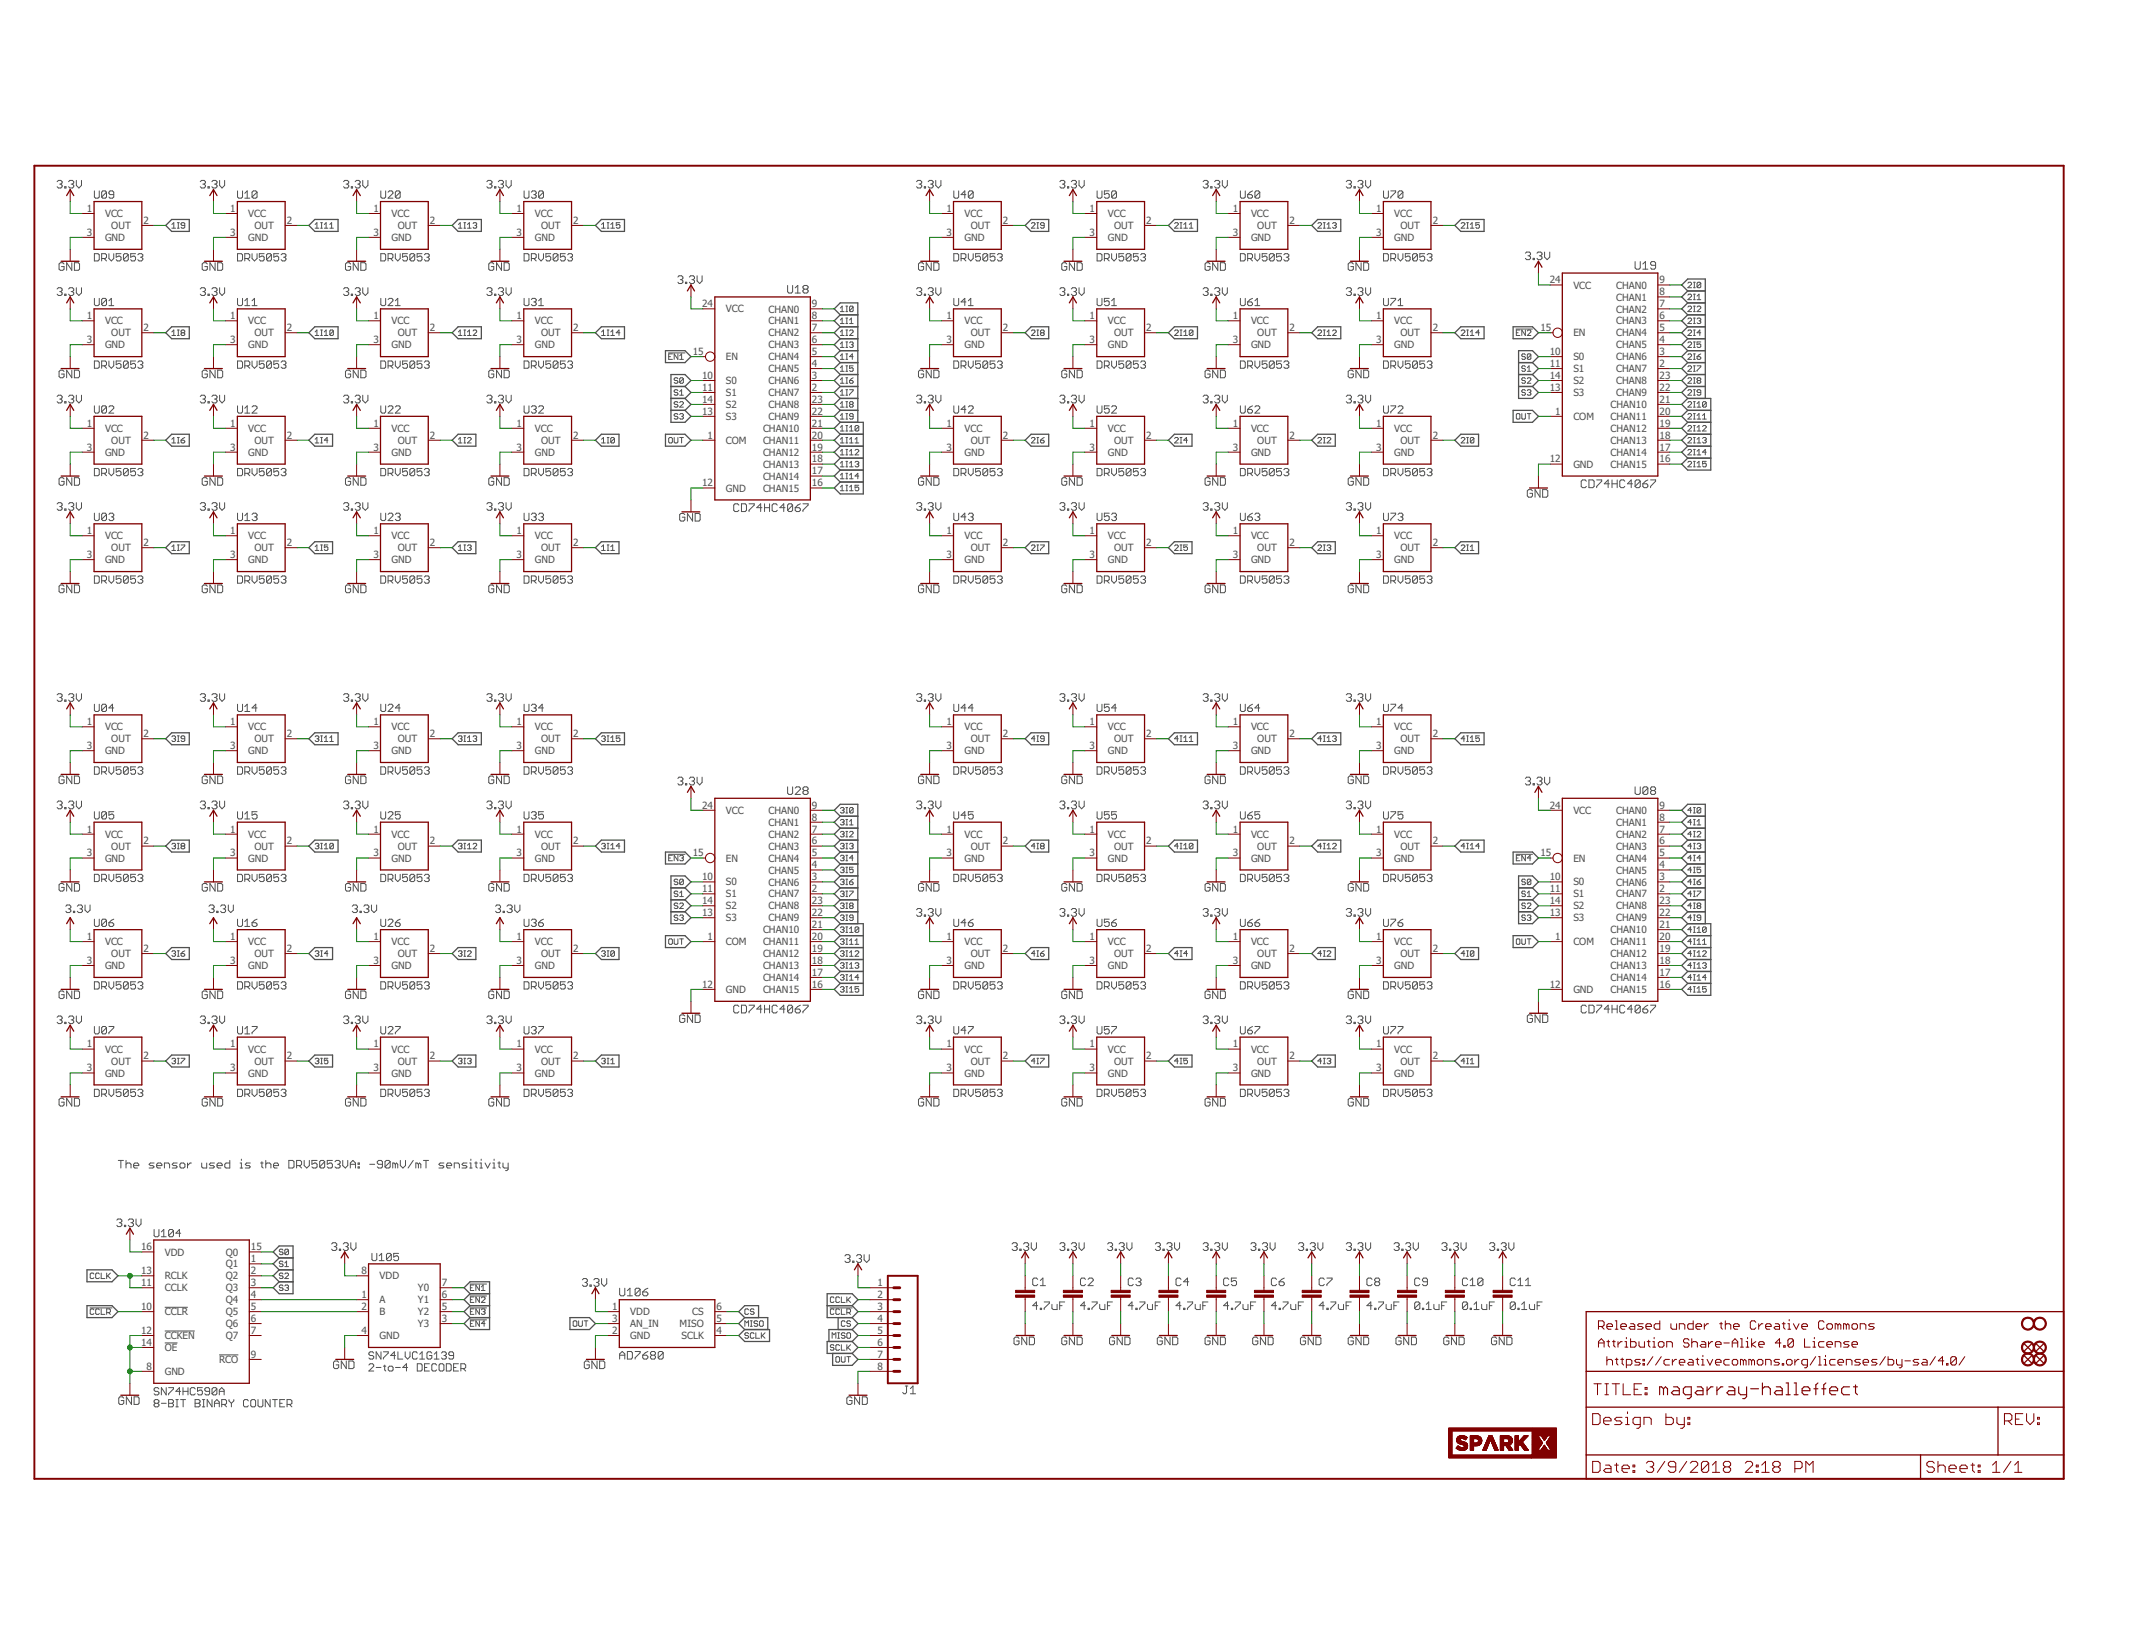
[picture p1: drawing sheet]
<svg xmlns="http://www.w3.org/2000/svg" width="279mm" height="216mm" viewBox="0 0 279 216" stroke-linecap="round" stroke-linejoin="round" font-family="sans-serif">
<defs><g id="words">
<g font-size="1.3" fill="#505050">
<text x="11.4" y="27.8">1</text>
<text x="13.8" y="28.5">VCC</text>
<text x="18.8" y="29.3">2</text>
<text x="30.2" y="27.8">1</text>
<text x="32.6" y="28.5">VCC</text>
<text x="37.6" y="29.3">2</text>
<text x="49" y="27.8">1</text>
<text x="51.4" y="28.5">VCC</text>
<text x="56.4" y="29.3">2</text>
<text x="67.8" y="27.8">1</text>
<text x="70.1" y="28.5">VCC</text>
<text x="75.2" y="29.3">2</text>
<text x="124.1" y="27.8">1</text>
<text x="126.5" y="28.5">VCC</text>
<text x="131.6" y="29.3">2</text>
<text x="142.9" y="27.8">1</text>
<text x="145.3" y="28.5">VCC</text>
<text x="150.4" y="29.3">2</text>
<text x="161.7" y="27.8">1</text>
<text x="164.1" y="28.5">VCC</text>
<text x="169.1" y="29.3">2</text>
<text x="180.5" y="27.8">1</text>
<text x="182.9" y="28.5">VCC</text>
<text x="187.9" y="29.3">2</text>
<text x="11.4" y="30.9">3</text>
<text x="13.8" y="31.6">GND</text>
<text x="14.6" y="30">OUT</text>
<text x="30.2" y="30.9">3</text>
<text x="32.6" y="31.6">GND</text>
<text x="33.4" y="30">OUT</text>
<text x="49" y="30.9">3</text>
<text x="51.4" y="31.6">GND</text>
<text x="52.2" y="30">OUT</text>
<text x="67.8" y="30.9">3</text>
<text x="70.1" y="31.6">GND</text>
<text x="71" y="30">OUT</text>
<text x="124.1" y="30.9">3</text>
<text x="126.5" y="31.6">GND</text>
<text x="127.3" y="30">OUT</text>
<text x="142.9" y="30.9">3</text>
<text x="145.3" y="31.6">GND</text>
<text x="146.1" y="30">OUT</text>
<text x="161.7" y="30.9">3</text>
<text x="164.1" y="31.6">GND</text>
<text x="164.9" y="30">OUT</text>
<text x="180.5" y="30.9">3</text>
<text x="182.9" y="31.6">GND</text>
<text x="183.7" y="30">OUT</text>
<text x="11.4" y="41.9">1</text>
<text x="30.2" y="41.9">1</text>
<text x="49" y="41.9">1</text>
<text x="67.8" y="41.9">1</text>
<text x="92.1" y="40.3">24</text>
<text x="95.2" y="41">VCC</text>
<text x="100.8" y="41">CHAN0</text>
<text x="106.5" y="41.9">8</text>
<text x="106.5" y="40.3">9</text>
<text x="124.1" y="41.9">1</text>
<text x="142.9" y="41.9">1</text>
<text x="161.7" y="41.9">1</text>
<text x="180.5" y="41.9">1</text>
<text x="203.3" y="37.2">24</text>
<text x="206.4" y="37.9">VCC</text>
<text x="212" y="41">CHAN2</text>
<text x="212" y="39.4">CHAN1</text>
<text x="212" y="37.9">CHAN0</text>
<text x="217.7" y="41.9">6</text>
<text x="217.7" y="40.3">7</text>
<text x="217.7" y="38.7">8</text>
<text x="217.7" y="37.2">9</text>
<text x="11.4" y="45">3</text>
<text x="13.8" y="45.7">GND</text>
<text x="13.8" y="42.6">VCC</text>
<text x="14.6" y="44.1">OUT</text>
<text x="18.8" y="43.4">2</text>
<text x="30.2" y="45">3</text>
<text x="32.6" y="45.7">GND</text>
<text x="32.6" y="42.6">VCC</text>
<text x="33.4" y="44.1">OUT</text>
<text x="37.6" y="43.4">2</text>
<text x="49" y="45">3</text>
<text x="51.4" y="45.7">GND</text>
<text x="51.4" y="42.6">VCC</text>
<text x="52.2" y="44.1">OUT</text>
<text x="56.4" y="43.4">2</text>
<text x="67.8" y="45">3</text>
<text x="70.1" y="45.7">GND</text>
<text x="70.1" y="42.6">VCC</text>
<text x="71" y="44.1">OUT</text>
<text x="75.2" y="43.4">2</text>
<text x="90.9" y="46.6">15</text>
<text x="95.2" y="47.2">EN</text>
<text x="100.8" y="47.3">CHAN4</text>
<text x="100.8" y="45.7">CHAN3</text>
<text x="100.8" y="44.1">CHAN2</text>
<text x="100.8" y="42.6">CHAN1</text>
<text x="106.5" y="46.6">5</text>
<text x="106.5" y="45">6</text>
<text x="106.5" y="43.4">7</text>
<text x="124.1" y="45">3</text>
<text x="126.5" y="45.7">GND</text>
<text x="126.5" y="42.6">VCC</text>
<text x="127.3" y="44.1">OUT</text>
<text x="131.6" y="43.4">2</text>
<text x="142.9" y="45">3</text>
<text x="145.3" y="45.7">GND</text>
<text x="145.3" y="42.6">VCC</text>
<text x="146.1" y="44.1">OUT</text>
<text x="150.4" y="43.4">2</text>
<text x="161.7" y="45">3</text>
<text x="164.1" y="45.7">GND</text>
<text x="164.1" y="42.6">VCC</text>
<text x="164.9" y="44.1">OUT</text>
<text x="169.1" y="43.4">2</text>
<text x="180.5" y="45">3</text>
<text x="182.9" y="45.7">GND</text>
<text x="182.9" y="42.6">VCC</text>
<text x="183.7" y="44.1">OUT</text>
<text x="187.9" y="43.4">2</text>
<text x="202.1" y="43.4">15</text>
<text x="203.3" y="46.6">10</text>
<text x="206.4" y="47.2">S0</text>
<text x="206.4" y="44.1">EN</text>
<text x="212" y="47.3">CHAN6</text>
<text x="212" y="45.7">CHAN5</text>
<text x="212" y="44.1">CHAN4</text>
<text x="212" y="42.6">CHAN3</text>
<text x="217.7" y="46.6">3</text>
<text x="217.7" y="45">4</text>
<text x="217.7" y="43.4">5</text>
<text x="92.1" y="49.7">10</text>
<text x="92.1" y="51.3">11</text>
<text x="92.1" y="52.8">14</text>
<text x="95.2" y="50.4">S0</text>
<text x="95.2" y="51.9">S1</text>
<text x="95.2" y="53.5">S2</text>
<text x="100.8" y="52">CHAN7</text>
<text x="100.8" y="50.4">CHAN6</text>
<text x="100.8" y="48.8">CHAN5</text>
<text x="100.8" y="53.5">CHAN8</text>
<text x="106.5" y="51.3">2</text>
<text x="106.5" y="49.7">3</text>
<text x="106.5" y="48.1">4</text>
<text x="106.5" y="52.8">23</text>
<text x="203.3" y="48.1">11</text>
<text x="203.3" y="51.3">13</text>
<text x="203.3" y="49.7">14</text>
<text x="206.4" y="48.8">S1</text>
<text x="206.4" y="51.9">S3</text>
<text x="206.4" y="50.4">S2</text>
<text x="211.3" y="53.5">CHAN10</text>
<text x="212" y="48.8">CHAN7</text>
<text x="212" y="52">CHAN9</text>
<text x="212" y="50.4">CHAN8</text>
<text x="217.7" y="48.1">2</text>
<text x="217.7" y="52.8">21</text>
<text x="217.7" y="51.3">22</text>
<text x="217.7" y="49.7">23</text>
<text x="11.4" y="59.1">3</text>
<text x="11.4" y="56">1</text>
<text x="13.8" y="59.8">GND</text>
<text x="13.8" y="56.6">VCC</text>
<text x="14.6" y="58.2">OUT</text>
<text x="18.8" y="57.5">2</text>
<text x="30.2" y="59.1">3</text>
<text x="30.2" y="56">1</text>
<text x="32.6" y="59.8">GND</text>
<text x="32.6" y="56.6">VCC</text>
<text x="33.4" y="58.2">OUT</text>
<text x="37.6" y="57.5">2</text>
<text x="49" y="59.1">3</text>
<text x="49" y="56">1</text>
<text x="51.4" y="59.8">GND</text>
<text x="51.4" y="56.6">VCC</text>
<text x="52.2" y="58.2">OUT</text>
<text x="56.4" y="57.5">2</text>
<text x="67.8" y="59.1">3</text>
<text x="67.8" y="56">1</text>
<text x="70.1" y="59.8">GND</text>
<text x="70.1" y="56.6">VCC</text>
<text x="71" y="58.2">OUT</text>
<text x="75.2" y="57.5">2</text>
<text x="92.1" y="54.4">13</text>
<text x="92.8" y="57.5">1</text>
<text x="95.2" y="58.2">COM</text>
<text x="95.2" y="55.1">S3</text>
<text x="100.1" y="59.8">CHAN12</text>
<text x="100.1" y="58.2">CHAN11</text>
<text x="100.1" y="56.6">CHAN10</text>
<text x="100.8" y="55.1">CHAN9</text>
<text x="106.5" y="59.1">19</text>
<text x="106.5" y="57.5">20</text>
<text x="106.5" y="56">21</text>
<text x="106.5" y="54.4">22</text>
<text x="124.1" y="59.1">3</text>
<text x="124.1" y="56">1</text>
<text x="126.5" y="59.8">GND</text>
<text x="126.5" y="56.6">VCC</text>
<text x="127.3" y="58.2">OUT</text>
<text x="131.6" y="57.5">2</text>
<text x="142.9" y="59.1">3</text>
<text x="142.9" y="56">1</text>
<text x="145.3" y="59.8">GND</text>
<text x="145.3" y="56.6">VCC</text>
<text x="146.1" y="58.2">OUT</text>
<text x="150.4" y="57.5">2</text>
<text x="161.7" y="59.1">3</text>
<text x="161.7" y="56">1</text>
<text x="164.1" y="59.8">GND</text>
<text x="164.1" y="56.6">VCC</text>
<text x="164.9" y="58.2">OUT</text>
<text x="169.1" y="57.5">2</text>
<text x="180.5" y="59.1">3</text>
<text x="180.5" y="56">1</text>
<text x="182.9" y="59.8">GND</text>
<text x="182.9" y="56.6">VCC</text>
<text x="183.7" y="58.2">OUT</text>
<text x="187.9" y="57.5">2</text>
<text x="204" y="54.4">1</text>
<text x="206.4" y="55.1">COM</text>
<text x="211.3" y="59.8">CHAN14</text>
<text x="211.3" y="58.2">CHAN13</text>
<text x="211.3" y="56.6">CHAN12</text>
<text x="211.3" y="55.1">CHAN11</text>
<text x="217.7" y="59.1">17</text>
<text x="217.7" y="57.5">18</text>
<text x="217.7" y="56">19</text>
<text x="217.7" y="54.4">20</text>
<text x="92.1" y="63.8">12</text>
<text x="95.2" y="64.5">GND</text>
<text x="100.1" y="64.5">CHAN15</text>
<text x="100.1" y="62.9">CHAN14</text>
<text x="100.1" y="61.3">CHAN13</text>
<text x="106.5" y="63.8">16</text>
<text x="106.5" y="62.2">17</text>
<text x="106.5" y="60.7">18</text>
<text x="203.3" y="60.7">12</text>
<text x="206.4" y="61.3">GND</text>
<text x="211.3" y="61.3">CHAN15</text>
<text x="217.7" y="60.7">16</text>
<text x="11.4" y="70.1">1</text>
<text x="13.8" y="70.7">VCC</text>
<text x="18.8" y="71.6">2</text>
<text x="30.2" y="70.1">1</text>
<text x="32.6" y="70.7">VCC</text>
<text x="37.6" y="71.6">2</text>
<text x="49" y="70.1">1</text>
<text x="51.4" y="70.7">VCC</text>
<text x="56.4" y="71.6">2</text>
<text x="67.8" y="70.1">1</text>
<text x="70.1" y="70.7">VCC</text>
<text x="75.2" y="71.6">2</text>
<text x="124.1" y="70.1">1</text>
<text x="126.5" y="70.7">VCC</text>
<text x="131.6" y="71.6">2</text>
<text x="142.9" y="70.1">1</text>
<text x="145.3" y="70.7">VCC</text>
<text x="150.4" y="71.6">2</text>
<text x="161.7" y="70.1">1</text>
<text x="164.1" y="70.7">VCC</text>
<text x="169.1" y="71.6">2</text>
<text x="180.5" y="70.1">1</text>
<text x="182.9" y="70.7">VCC</text>
<text x="187.9" y="71.6">2</text>
<text x="11.4" y="73.2">3</text>
<text x="13.8" y="73.9">GND</text>
<text x="14.6" y="72.3">OUT</text>
<text x="30.2" y="73.2">3</text>
<text x="32.6" y="73.9">GND</text>
<text x="33.4" y="72.3">OUT</text>
<text x="49" y="73.2">3</text>
<text x="51.4" y="73.9">GND</text>
<text x="52.2" y="72.3">OUT</text>
<text x="67.8" y="73.2">3</text>
<text x="70.1" y="73.9">GND</text>
<text x="71" y="72.3">OUT</text>
<text x="124.1" y="73.2">3</text>
<text x="126.5" y="73.9">GND</text>
<text x="127.3" y="72.3">OUT</text>
<text x="142.9" y="73.2">3</text>
<text x="145.3" y="73.9">GND</text>
<text x="146.1" y="72.3">OUT</text>
<text x="161.7" y="73.2">3</text>
<text x="164.1" y="73.9">GND</text>
<text x="164.9" y="72.3">OUT</text>
<text x="180.5" y="73.2">3</text>
<text x="182.9" y="73.9">GND</text>
<text x="183.7" y="72.3">OUT</text>
<text x="11.4" y="95.1">1</text>
<text x="13.8" y="95.8">VCC</text>
<text x="30.2" y="95.1">1</text>
<text x="32.6" y="95.8">VCC</text>
<text x="49" y="95.1">1</text>
<text x="51.4" y="95.8">VCC</text>
<text x="67.8" y="95.1">1</text>
<text x="70.1" y="95.8">VCC</text>
<text x="124.1" y="95.1">1</text>
<text x="126.5" y="95.8">VCC</text>
<text x="142.9" y="95.1">1</text>
<text x="145.3" y="95.8">VCC</text>
<text x="161.7" y="95.1">1</text>
<text x="164.1" y="95.8">VCC</text>
<text x="180.5" y="95.1">1</text>
<text x="182.9" y="95.8">VCC</text>
<text x="11.4" y="98.2">3</text>
<text x="13.8" y="98.9">GND</text>
<text x="14.6" y="97.4">OUT</text>
<text x="18.8" y="96.7">2</text>
<text x="30.2" y="98.2">3</text>
<text x="32.6" y="98.9">GND</text>
<text x="33.4" y="97.4">OUT</text>
<text x="37.6" y="96.7">2</text>
<text x="49" y="98.2">3</text>
<text x="51.4" y="98.9">GND</text>
<text x="52.2" y="97.4">OUT</text>
<text x="56.4" y="96.7">2</text>
<text x="67.8" y="98.2">3</text>
<text x="70.1" y="98.9">GND</text>
<text x="71" y="97.4">OUT</text>
<text x="75.2" y="96.7">2</text>
<text x="124.1" y="98.2">3</text>
<text x="126.5" y="98.9">GND</text>
<text x="127.3" y="97.4">OUT</text>
<text x="131.6" y="96.7">2</text>
<text x="142.9" y="98.2">3</text>
<text x="145.3" y="98.9">GND</text>
<text x="146.1" y="97.4">OUT</text>
<text x="150.4" y="96.7">2</text>
<text x="161.7" y="98.2">3</text>
<text x="164.1" y="98.9">GND</text>
<text x="164.9" y="97.4">OUT</text>
<text x="169.1" y="96.7">2</text>
<text x="180.5" y="98.2">3</text>
<text x="182.9" y="98.9">GND</text>
<text x="183.7" y="97.4">OUT</text>
<text x="187.9" y="96.7">2</text>
<text x="92.1" y="106.1">24</text>
<text x="95.2" y="106.7">VCC</text>
<text x="100.8" y="106.8">CHAN0</text>
<text x="106.5" y="107.6">8</text>
<text x="106.5" y="106.1">9</text>
<text x="203.3" y="106.1">24</text>
<text x="206.4" y="106.7">VCC</text>
<text x="212" y="106.8">CHAN0</text>
<text x="217.7" y="107.6">8</text>
<text x="217.7" y="106.1">9</text>
<text x="11.4" y="112.3">3</text>
<text x="11.4" y="109.2">1</text>
<text x="13.8" y="113">GND</text>
<text x="13.8" y="109.9">VCC</text>
<text x="14.6" y="111.4">OUT</text>
<text x="18.8" y="110.8">2</text>
<text x="30.2" y="112.3">3</text>
<text x="30.2" y="109.2">1</text>
<text x="32.6" y="113">GND</text>
<text x="32.6" y="109.9">VCC</text>
<text x="33.4" y="111.4">OUT</text>
<text x="37.6" y="110.8">2</text>
<text x="49" y="112.3">3</text>
<text x="49" y="109.2">1</text>
<text x="51.4" y="113">GND</text>
<text x="51.4" y="109.9">VCC</text>
<text x="52.2" y="111.4">OUT</text>
<text x="56.4" y="110.8">2</text>
<text x="67.8" y="112.3">3</text>
<text x="67.8" y="109.2">1</text>
<text x="70.1" y="113">GND</text>
<text x="70.1" y="109.9">VCC</text>
<text x="71" y="111.4">OUT</text>
<text x="75.2" y="110.8">2</text>
<text x="90.9" y="112.3">15</text>
<text x="95.2" y="113">EN</text>
<text x="100.8" y="113">CHAN4</text>
<text x="100.8" y="111.5">CHAN3</text>
<text x="100.8" y="109.9">CHAN2</text>
<text x="100.8" y="108.3">CHAN1</text>
<text x="106.5" y="113.9">4</text>
<text x="106.5" y="112.3">5</text>
<text x="106.5" y="110.8">6</text>
<text x="106.5" y="109.2">7</text>
<text x="124.1" y="112.3">3</text>
<text x="124.1" y="109.2">1</text>
<text x="126.5" y="113">GND</text>
<text x="126.5" y="109.9">VCC</text>
<text x="127.3" y="111.4">OUT</text>
<text x="131.6" y="110.8">2</text>
<text x="142.9" y="112.3">3</text>
<text x="142.9" y="109.2">1</text>
<text x="145.3" y="113">GND</text>
<text x="145.3" y="109.9">VCC</text>
<text x="146.1" y="111.4">OUT</text>
<text x="150.4" y="110.8">2</text>
<text x="161.7" y="112.3">3</text>
<text x="161.7" y="109.2">1</text>
<text x="164.1" y="113">GND</text>
<text x="164.1" y="109.9">VCC</text>
<text x="164.9" y="111.4">OUT</text>
<text x="169.1" y="110.8">2</text>
<text x="180.5" y="112.3">3</text>
<text x="180.5" y="109.2">1</text>
<text x="182.9" y="113">GND</text>
<text x="182.9" y="109.9">VCC</text>
<text x="183.7" y="111.4">OUT</text>
<text x="187.9" y="110.8">2</text>
<text x="202.1" y="112.3">15</text>
<text x="206.4" y="113">EN</text>
<text x="212" y="113">CHAN4</text>
<text x="212" y="111.5">CHAN3</text>
<text x="212" y="109.9">CHAN2</text>
<text x="212" y="108.3">CHAN1</text>
<text x="217.7" y="113.9">4</text>
<text x="217.7" y="112.3">5</text>
<text x="217.7" y="110.8">6</text>
<text x="217.7" y="109.2">7</text>
<text x="92.1" y="115.5">10</text>
<text x="92.1" y="117">11</text>
<text x="92.1" y="118.6">14</text>
<text x="95.2" y="116.1">S0</text>
<text x="95.2" y="117.7">S1</text>
<text x="95.2" y="119.3">S2</text>
<text x="100.8" y="117.7">CHAN7</text>
<text x="100.8" y="116.2">CHAN6</text>
<text x="100.8" y="114.6">CHAN5</text>
<text x="100.8" y="119.3">CHAN8</text>
<text x="106.5" y="117">2</text>
<text x="106.5" y="115.5">3</text>
<text x="106.5" y="118.6">23</text>
<text x="203.3" y="115.5">10</text>
<text x="203.3" y="117">11</text>
<text x="203.3" y="118.6">14</text>
<text x="206.4" y="116.1">S0</text>
<text x="206.4" y="117.7">S1</text>
<text x="206.4" y="119.3">S2</text>
<text x="212" y="117.7">CHAN7</text>
<text x="212" y="116.2">CHAN6</text>
<text x="212" y="114.6">CHAN5</text>
<text x="212" y="119.3">CHAN8</text>
<text x="217.7" y="117">2</text>
<text x="217.7" y="115.5">3</text>
<text x="217.7" y="118.6">23</text>
<text x="11.4" y="123.3">1</text>
<text x="13.8" y="124">VCC</text>
<text x="14.6" y="125.5">OUT</text>
<text x="18.8" y="124.9">2</text>
<text x="30.2" y="123.3">1</text>
<text x="32.6" y="124">VCC</text>
<text x="33.4" y="125.5">OUT</text>
<text x="37.6" y="124.9">2</text>
<text x="49" y="123.3">1</text>
<text x="51.4" y="124">VCC</text>
<text x="52.2" y="125.5">OUT</text>
<text x="56.4" y="124.9">2</text>
<text x="67.8" y="123.3">1</text>
<text x="70.1" y="124">VCC</text>
<text x="71" y="125.5">OUT</text>
<text x="75.2" y="124.9">2</text>
<text x="92.1" y="120.2">13</text>
<text x="92.8" y="123.3">1</text>
<text x="95.2" y="124">COM</text>
<text x="95.2" y="120.8">S3</text>
<text x="100.1" y="125.5">CHAN12</text>
<text x="100.1" y="124">CHAN11</text>
<text x="100.1" y="122.4">CHAN10</text>
<text x="100.8" y="120.8">CHAN9</text>
<text x="106.5" y="124.9">19</text>
<text x="106.5" y="123.3">20</text>
<text x="106.5" y="121.7">21</text>
<text x="106.5" y="120.2">22</text>
<text x="124.1" y="123.3">1</text>
<text x="126.5" y="124">VCC</text>
<text x="127.3" y="125.5">OUT</text>
<text x="131.6" y="124.9">2</text>
<text x="142.9" y="123.3">1</text>
<text x="145.3" y="124">VCC</text>
<text x="146.1" y="125.5">OUT</text>
<text x="150.4" y="124.9">2</text>
<text x="161.7" y="123.3">1</text>
<text x="164.1" y="124">VCC</text>
<text x="164.9" y="125.5">OUT</text>
<text x="169.1" y="124.9">2</text>
<text x="180.5" y="123.3">1</text>
<text x="182.9" y="124">VCC</text>
<text x="183.7" y="125.5">OUT</text>
<text x="187.9" y="124.9">2</text>
<text x="203.3" y="120.2">13</text>
<text x="204" y="123.3">1</text>
<text x="206.4" y="124">COM</text>
<text x="206.4" y="120.8">S3</text>
<text x="211.3" y="125.5">CHAN12</text>
<text x="211.3" y="124">CHAN11</text>
<text x="211.3" y="122.4">CHAN10</text>
<text x="212" y="120.8">CHAN9</text>
<text x="217.7" y="124.9">19</text>
<text x="217.7" y="123.3">20</text>
<text x="217.7" y="121.7">21</text>
<text x="217.7" y="120.2">22</text>
<text x="11.4" y="126.4">3</text>
<text x="13.8" y="127.1">GND</text>
<text x="30.2" y="126.4">3</text>
<text x="32.6" y="127.1">GND</text>
<text x="49" y="126.4">3</text>
<text x="51.4" y="127.1">GND</text>
<text x="67.8" y="126.4">3</text>
<text x="70.1" y="127.1">GND</text>
<text x="92.1" y="129.6">12</text>
<text x="95.2" y="130.2">GND</text>
<text x="100.1" y="130.2">CHAN15</text>
<text x="100.1" y="128.7">CHAN14</text>
<text x="100.1" y="127.1">CHAN13</text>
<text x="106.5" y="129.6">16</text>
<text x="106.5" y="128">17</text>
<text x="106.5" y="126.4">18</text>
<text x="124.1" y="126.4">3</text>
<text x="126.5" y="127.1">GND</text>
<text x="142.9" y="126.4">3</text>
<text x="145.3" y="127.1">GND</text>
<text x="161.7" y="126.4">3</text>
<text x="164.1" y="127.1">GND</text>
<text x="180.5" y="126.4">3</text>
<text x="182.9" y="127.1">GND</text>
<text x="203.3" y="129.6">12</text>
<text x="206.4" y="130.2">GND</text>
<text x="211.3" y="130.2">CHAN15</text>
<text x="211.3" y="128.7">CHAN14</text>
<text x="211.3" y="127.1">CHAN13</text>
<text x="217.7" y="129.6">16</text>
<text x="217.7" y="128">17</text>
<text x="217.7" y="126.4">18</text>
<text x="11.4" y="137.4">1</text>
<text x="30.2" y="137.4">1</text>
<text x="49" y="137.4">1</text>
<text x="67.8" y="137.4">1</text>
<text x="124.1" y="137.4">1</text>
<text x="142.9" y="137.4">1</text>
<text x="161.7" y="137.4">1</text>
<text x="180.5" y="137.4">1</text>
<text x="11.4" y="140.5">3</text>
<text x="13.8" y="141.2">GND</text>
<text x="13.8" y="138.1">VCC</text>
<text x="14.6" y="139.6">OUT</text>
<text x="18.8" y="138.9">2</text>
<text x="30.2" y="140.5">3</text>
<text x="32.6" y="141.2">GND</text>
<text x="32.6" y="138.1">VCC</text>
<text x="33.4" y="139.6">OUT</text>
<text x="37.6" y="138.9">2</text>
<text x="49" y="140.5">3</text>
<text x="51.4" y="141.2">GND</text>
<text x="51.4" y="138.1">VCC</text>
<text x="52.2" y="139.6">OUT</text>
<text x="56.4" y="138.9">2</text>
<text x="67.8" y="140.5">3</text>
<text x="70.1" y="141.2">GND</text>
<text x="70.1" y="138.1">VCC</text>
<text x="71" y="139.6">OUT</text>
<text x="75.2" y="138.9">2</text>
<text x="124.1" y="140.5">3</text>
<text x="126.5" y="141.2">GND</text>
<text x="126.5" y="138.1">VCC</text>
<text x="127.3" y="139.6">OUT</text>
<text x="131.6" y="138.9">2</text>
<text x="142.9" y="140.5">3</text>
<text x="145.3" y="141.2">GND</text>
<text x="145.3" y="138.1">VCC</text>
<text x="146.1" y="139.6">OUT</text>
<text x="150.4" y="138.9">2</text>
<text x="161.7" y="140.5">3</text>
<text x="164.1" y="141.2">GND</text>
<text x="164.1" y="138.1">VCC</text>
<text x="164.9" y="139.6">OUT</text>
<text x="169.1" y="138.9">2</text>
<text x="180.5" y="140.5">3</text>
<text x="182.9" y="141.2">GND</text>
<text x="182.9" y="138.1">VCC</text>
<text x="183.7" y="139.6">OUT</text>
<text x="187.9" y="138.9">2</text>
<text x="18.5" y="167.1">13</text>
<text x="18.5" y="164">16</text>
<text x="21.6" y="167.8">RCLK</text>
<text x="21.6" y="164.7">VDD</text>
<text x="29.6" y="164.7">Q0</text>
<text x="29.6" y="166.2">Q1</text>
<text x="29.6" y="167.8">Q2</text>
<text x="32.9" y="164">15</text>
<text x="32.9" y="165.6">1</text>
<text x="32.9" y="167.1">2</text>
<text x="47.4" y="167.1">8</text>
<text x="49.8" y="167.8">VDD</text>
<text x="18.5" y="171.8">10</text>
<text x="18.5" y="168.7">11</text>
<text x="21.6" y="172.5">CCLR</text>
<text x="21.6" y="169.4">CCLK</text>
<text x="29.6" y="169.4">Q3</text>
<text x="29.6" y="170.9">Q4</text>
<text x="29.6" y="172.5">Q5</text>
<text x="32.9" y="168.7">3</text>
<text x="32.9" y="170.3">4</text>
<text x="32.9" y="171.8">5</text>
<text x="32.9" y="173.4">6</text>
<text x="47.4" y="170.3">1</text>
<text x="47.4" y="171.8">2</text>
<text x="49.8" y="171">A</text>
<text x="49.8" y="172.5">B</text>
<text x="54.8" y="169.4">Y0</text>
<text x="54.8" y="170.9">Y1</text>
<text x="54.8" y="172.5">Y2</text>
<text x="58" y="168.7">7</text>
<text x="58" y="170.3">6</text>
<text x="58" y="171.8">5</text>
<text x="58" y="173.4">3</text>
<text x="80.3" y="173.4">3</text>
<text x="80.3" y="171.8">1</text>
<text x="82.7" y="172.5">VDD</text>
<text x="90.8" y="172.5">CS</text>
<text x="94" y="171.8">6</text>
<text x="94" y="173.4">5</text>
<text x="115.1" y="168.7">1</text>
<text x="115.1" y="170.3">2</text>
<text x="115.1" y="171.8">3</text>
<text x="115.1" y="173.4">4</text>
<text x="18.5" y="175">12</text>
<text x="18.5" y="176.5">14</text>
<text x="19.2" y="179.7">8</text>
<text x="21.6" y="175.7">CCKEN</text>
<text x="21.6" y="177.2">OE</text>
<text x="28.7" y="178.8">RCO</text>
<text x="29.6" y="174.1">Q6</text>
<text x="29.6" y="175.6">Q7</text>
<text x="32.9" y="178.1">9</text>
<text x="32.9" y="175">7</text>
<text x="47.4" y="175">4</text>
<text x="49.8" y="175.7">GND</text>
<text x="54.8" y="174.1">Y3</text>
<text x="80.3" y="175">2</text>
<text x="82.7" y="174.1">AN_IN</text>
<text x="82.7" y="175.7">GND</text>
<text x="89.1" y="174.1">MISO</text>
<text x="89.4" y="175.6">SCLK</text>
<text x="94" y="175">4</text>
<text x="115.1" y="175">5</text>
<text x="115.1" y="176.5">6</text>
<text x="115.1" y="178.1">7</text>
<text x="115.1" y="179.7">8</text>
<text x="21.6" y="180.3">GND</text>
</g>
</g></defs>
<g fill="none" stroke="#505050" stroke-width=".13">
<path d="M7.5 23.8l.2-.1h.3l.1 .1v.2l-.1 .2M7.5 37.9l.2-.2h.3l.1 .2v.2l-.1 .1M7.8 24.2h.2M7.8 38.2h.2M8 24.2l.1 .1v.2l-.1 .2h-.3l-.2-.2M8 38.2l.1 .2v.2l-.1 .2h-.3l-.2-.2M8.4 34.6l-.2-.1h-.3l-.2 .1v.7l.2 .2h.3l.2-.2v-.3h-.3M8.5 24.5h.2v.2h-.2zM8.5 38.6h.2v.2h-.2zM9 23.8l.2-.1h.3l.2 .1v.2l-.2 .2M9 37.9l.2-.2h.3l.2 .2v.2l-.2 .1M9.3 24.2h.2"/>
<path d="M9.3 38.2h.2M9.4 34.5v1l-.7-1v1M9.5 24.2l.2 .1v.2l-.2 .2h-.3l-.2-.2M9.5 38.2l.2 .2v.2l-.2 .2h-.3l-.2-.2M9.8 34.5h.5l.1 .1v.7l-.1 .2h-.5zM10 23.7v.6l.4 .4 .3-.4v-.6M10 37.7v.7l.4 .4 .3-.4v-.7M12.4 33.3h.4l.2 .1v.7l-.2 .1h-.4zM12.4 25v.8l.1 .2h.3l.2-.2v-.8M12.4 39.1v.8l.1 .2h.3l.2-.2v-.8M13.3 33.9h.5l.2-.2v-.3l-.2-.1h-.5v.9M13.7 33.9l.3 .3"/>
<path d="M14 39.3v.6l-.2 .2h-.3l-.2-.2M14 25.2v.6l-.2 .2h-.3l-.2-.2M14 25.2l-.2-.2h-.3l-.2 .2v.6M14 39.3l-.2-.2h-.3l-.2 .2v.6M14 39.3l-.7 .6M14 25.2l-.7 .6M14.3 33.3v.6l.3 .3 .3-.3v-.6M14.3 39.5l.3-.4v1M14.9 25.5h-.5l-.1-.1 .1-.4h.4l.1 .2v.6l-.1 .2h-.4l-.1-.2M15.9 33.3h-.7v.4l.4-.1 .3 .1v.4l-.2 .1h-.3l-.2-.1M16.8 33.4v.7l-.1 .1h-.4l-.1-.1M16.8 33.4l-.1-.1h-.4l-.1 .1v.7"/>
<path d="M16.8 33.4l-.6 .7M17.8 33.3h-.7v.4l.4-.1 .3 .1v.4l-.2 .1h-.3l-.2-.1M18.1 33.4l.1-.1h.4l.1 .1v.2l-.1 .1M18.4 33.7h.2M18.6 33.7l.1 .2v.2l-.1 .1h-.4l-.1-.1M22.5 29.4l.3-.2v.7M22.5 29.9h.5M23.3 29.9h.2M23.3 29.2h.2M23.4 29.2v.7M24.2 29.6h-.3l-.2-.2 .2-.2h.2l.1 .1v.5l-.1 .1h-.2l-.2-.1M26.3 23.8l.1-.1h.4l.1 .1v.2l-.1 .2"/>
<path d="M26.3 37.9l.1-.2h.4l.1 .2v.2l-.1 .1M26.6 24.2h.2M26.6 38.2h.2M26.8 24.2l.1 .1v.2l-.1 .2h-.4l-.1-.2M26.8 38.2l.1 .2v.2l-.1 .2h-.4l-.1-.2M27.2 34.6l-.2-.1h-.3l-.2 .1v.7l.2 .2h.3l.2-.2v-.3h-.3M27.3 24.5h.2v.2h-.2zM27.3 38.6h.2v.2h-.2zM27.8 23.8l.2-.1h.3l.2 .1v.2l-.2 .2M27.8 37.9l.2-.2h.3l.2 .2v.2l-.2 .1M28.1 24.2h.2M28.1 38.2h.2"/>
<path d="M28.2 34.5v1l-.7-1v1M28.3 24.2l.2 .1v.2l-.2 .2h-.3l-.2-.2M28.3 38.2l.2 .2v.2l-.2 .2h-.3l-.2-.2M28.6 34.5h.4l.2 .1v.7l-.2 .2h-.4zM28.8 23.7v.6l.3 .4 .4-.4v-.6M28.8 37.7v.7l.3 .4 .4-.4v-.7M31.2 25v.8l.1 .2h.3l.2-.2v-.8M31.2 33.3h.4l.2 .1v.7l-.2 .1h-.4zM31.2 39.1v.8l.1 .2h.3l.2-.2v-.8M32.1 33.9h.5l.2-.2v-.3l-.2-.1h-.5v.9M32.1 26h.7M32.1 25.4l.3-.4v1"/>
<path d="M32.1 39.5l.3-.4v1M32.4 33.9l.4 .3M33.1 33.3v.6l.3 .3 .3-.3v-.6M33.1 39.5l.3-.4v1M33.7 25.2l-.2-.2h-.3l-.1 .2v.6M33.7 25.2v.6l-.2 .2h-.3l-.1-.2M33.7 25.2l-.6 .6M34.6 33.3h-.6v.4l.3-.1h.2l.1 .1v.4l-.1 .1h-.3l-.2-.1M35.6 33.4v.7l-.1 .1h-.4l-.1-.1M35.6 33.4l-.1-.1h-.4l-.1 .1v.7M35.6 33.4l-.6 .7M36.6 33.3h-.7v.4l.3-.1h.2l.2 .1v.4l-.2 .1h-.3l-.2-.1"/>
<path d="M36.9 33.4l.1-.1h.4l.1 .1v.2l-.1 .1M37.2 33.7h.2M37.4 33.7l.1 .2-.1 .3h-.4l-.1-.1M41.3 29.4l.3-.2v.7M41.3 29.9h.5M42.1 29.9h.2M42.1 29.2h.2M42.2 29.2v.7M42.5 29.9h.5M42.5 29.4l.3-.2v.7M43.3 29.9h.4M43.3 29.4l.2-.2v.7"/>
<path d="M45.1 23.8l.1-.1h.4l.1 .1v.2l-.1 .2M45.1 37.9l.1-.2h.4l.1 .2v.2l-.1 .1M45.4 24.2h.2M45.4 38.2h.2M45.6 24.2l.1 .1v.2l-.1 .2h-.4l-.1-.2M45.6 38.2l.1 .2v.2l-.1 .2h-.4l-.1-.2M46 34.6l-.2-.1h-.3l-.2 .1v.7l.2 .2h.3l.2-.2v-.3h-.3M46.1 24.5h.1v.2h-.1zM46.1 38.6h.1v.2h-.1zM46.6 23.8l.2-.1h.3l.1 .1v.2l-.1 .2M46.6 37.9l.2-.2h.3l.1 .2v.2l-.1 .1M46.9 24.2h.2"/>
<path d="M46.9 38.2h.2M47 34.5v1l-.7-1v1M47.1 24.2l.1 .1v.2l-.1 .2h-.3l-.2-.2M47.1 38.2l.1 .2v.2l-.1 .2h-.3l-.2-.2M47.3 34.5h.5l.2 .1v.7l-.2 .2h-.5zM47.6 23.7v.6l.3 .4 .4-.4v-.6M47.6 37.7v.7l.3 .4 .4-.4v-.7M50 39.1v.8l.1 .2h.3l.2-.2v-.8M50 25v.8l.1 .2h.3l.2-.2v-.8M50 33.3h.4l.2 .1v.7l-.2 .1h-.4zM50.9 33.9h.5l.1-.2v-.3l-.1-.1h-.5v.9M50.9 25.2l.2-.2h.3l.1 .2v.2l-.6 .6h.6"/>
<path d="M50.9 39.3l.2-.2h.3l.1 .2v.2l-.6 .6h.6M51.2 33.9l.3 .3M51.9 33.3v.6l.3 .3 .3-.3v-.6M51.9 39.5l.3-.4v1M52.5 25.2l-.2-.2h-.3l-.1 .2v.6M52.5 25.2v.6l-.2 .2h-.3l-.1-.2M52.5 25.2l-.6 .6M53.4 33.3h-.6v.4l.3-.1h.2l.1 .1v.4l-.1 .1h-.3l-.2-.1M54.4 33.4l-.1-.1h-.4l-.1 .1v.7M54.4 33.4v.7l-.1 .1h-.4l-.1-.1M54.4 33.4l-.6 .7M55.4 33.3h-.7v.4l.3-.1h.2l.2 .1v.4l-.2 .1h-.3l-.2-.1"/>
<path d="M55.7 33.4l.1-.1h.4l.1 .1v.2l-.1 .1M56 33.7h.2M56.2 33.7l.1 .2-.1 .3h-.4l-.1-.1M60.1 29.4l.3-.2v.7M60.1 29.9h.5M60.9 29.9h.2M60.9 29.2h.2M61 29.2v.7M61.3 29.9h.5M61.3 29.4l.3-.2v.7M62.1 29.3l.1-.1h.2l.1 .1-.1 .3M62.3 29.6h.1"/>
<path d="M62.4 29.6l.1 .1-.1 .2h-.2l-.1-.1M63.9 23.8l.1-.1h.4l.1 .1v.2l-.1 .2M63.9 37.9l.1-.2h.4l.1 .2v.2l-.1 .1M64.2 24.2h.2M64.2 38.2h.2M64.4 24.2l.1 .1v.2l-.1 .2h-.4l-.1-.2M64.4 38.2l.1 .2v.2l-.1 .2h-.4l-.1-.2M64.8 34.6l-.2-.1h-.3l-.2 .1v.7l.2 .2h.3l.2-.2v-.3h-.3M64.9 24.5h.1v.2h-.1zM64.9 38.6h.1v.2h-.1zM65.4 23.8l.1-.1h.4l.1 .1v.2l-.1 .2M65.4 37.9l.1-.2h.4l.1 .2v.2l-.1 .1"/>
<path d="M65.7 24.2h.2M65.7 38.2h.2M65.8 34.5v1l-.7-1v1M65.9 24.2l.1 .1v.2l-.1 .2h-.4l-.1-.2M65.9 38.2l.1 .2v.2l-.1 .2h-.4l-.1-.2M66.1 34.5h.5l.2 .1v.7l-.2 .2h-.5zM66.4 23.7v.6l.3 .4 .4-.4v-.6M66.4 37.7v.7l.3 .4 .4-.4v-.7M68.7 33.3h.5l.2 .1v.7l-.2 .1h-.5zM68.7 25v.8l.2 .2h.3l.2-.2v-.8M68.7 39.1v.8l.2 .2h.3l.2-.2v-.8M69.7 33.9h.5l.1-.2v-.3l-.1-.1h-.5v.9"/>
<path d="M69.7 25.2l.1-.2h.4l.1 .2v.2l-.1 .1M69.7 39.3l.1-.2h.4l.1 .2v.2l-.1 .1M70 33.9l.3 .3M70 25.5h.2M70 39.6h.2M70.2 25.5l.1 .2v.1l-.1 .2h-.4l-.1-.2M70.2 39.6l.1 .2v.1l-.1 .2h-.4l-.1-.2M70.7 33.3v.6l.3 .3 .3-.3v-.6M70.7 39.5l.3-.4v1M71.3 25.2v.6l-.2 .2h-.3l-.1-.2M71.3 25.2l-.2-.2h-.3l-.1 .2v.6M71.3 25.2l-.6 .6"/>
<path d="M72.2 33.3h-.6v.4l.3-.1 .3 .1v.4l-.1 .1h-.3l-.2-.1M73.2 33.4v.7l-.2 .1h-.3l-.1-.1M73.2 33.4l-.2-.1h-.3l-.1 .1v.7M73.2 33.4l-.6 .7M74.1 33.3h-.6v.4l.3-.1 .3 .1v.4l-.1 .1h-.3l-.2-.1M74.5 33.4l.1-.1h.3l.2 .1v.2l-.2 .1M74.8 33.7h.1M74.9 33.7l.2 .2v.2l-.2 .1h-.3l-.1-.1M78.9 29.4l.3-.2v.7M78.9 29.9h.5M79.7 29.9h.2M79.7 29.2h.2"/>
<path d="M79.8 29.2v.7M80.1 29.4l.3-.2v.7M80.1 29.9h.5M81.3 29.2h-.5v.4l.3-.2 .2 .2v.2l-.1 .1h-.2l-.2-.1M88.9 36.3l.2-.1h.3l.2 .1v.2l-.2 .2M89.2 36.7h.2M89.4 36.7l.2 .2v.1l-.2 .2h-.3l-.2-.2M89.9 37h.2v.2h-.2zM90.4 36.3l.2-.1h.3l.2 .1v.2l-.2 .2M90.8 36.7h.1M90.9 36.7l.2 .2v.1l-.2 .2h-.3l-.2-.2M91.4 36.2v.7l.4 .3 .3-.3v-.7"/>
<path d="M103.3 37.4v.9l.2 .1h.3l.2-.1v-.9M104.3 38.4h.7M104.3 37.8l.3-.4v1M105.5 37.9l-.2-.1v-.2l.2-.2h.3l.2 .2v.2l-.2 .1M105.5 37.9l-.2 .2v.2l.2 .1h.3l.2-.1v-.2l-.2-.2M105.5 37.9h.3M120.2 23.8l.2-.1h.3l.2 .1v.2l-.2 .2M120.2 37.9l.2-.2h.3l.2 .2v.2l-.2 .1M120.6 24.2h.1M120.6 38.2h.1M120.7 24.2l.2 .1v.2l-.2 .2h-.3l-.2-.2M120.7 38.2l.2 .2v.2l-.2 .2h-.3l-.2-.2"/>
<path d="M121.2 34.6l-.2-.1h-.4l-.1 .1v.7l.1 .2h.4l.2-.2v-.3h-.4M121.2 24.5h.2v.2h-.2zM121.2 38.6h.2v.2h-.2zM121.8 23.8l.1-.1h.3l.2 .1v.2l-.2 .2M121.8 37.9l.1-.2h.3l.2 .2v.2l-.2 .1M122.1 24.2h.1M122.1 38.2h.1M122.2 34.5v1l-.7-1v1M122.2 24.2l.2 .1v.2l-.2 .2h-.3l-.1-.2M122.2 38.2l.2 .2v.2l-.2 .2h-.3l-.1-.2M122.5 34.5h.5l.2 .1v.7l-.2 .2h-.5zM122.7 23.7v.6l.4 .4 .3-.4v-.6"/>
<path d="M122.7 37.7v.7l.4 .4 .3-.4v-.7M125.1 39.1v.8l.2 .2h.3l.2-.2v-.8M125.1 33.3h.5l.2 .1v.7l-.2 .1h-.5zM125.1 25v.8l.2 .2h.3l.2-.2v-.8M126.1 33.9h.5l.1-.2v-.3l-.1-.1h-.5v.9M126.4 33.9l.3 .3M126.7 25.5h-.6l.5-.5v1M126.7 39.6h-.6l.5-.5v1M127 33.3v.6l.3 .3 .4-.3v-.6M127 39.5l.3-.4v1M127.7 25.2v.6l-.2 .2h-.3l-.2-.2M127.7 25.2l-.2-.2h-.3l-.2 .2v.6"/>
<path d="M127.7 25.2l-.7 .6M128.6 33.3h-.6v.4l.3-.1h.2l.1 .1v.4l-.1 .1h-.4l-.1-.1M129.6 33.4v.7l-.2 .1h-.3l-.2-.1M129.6 33.4l-.2-.1h-.3l-.2 .1v.7M129.6 33.4l-.7 .7M130.5 33.3h-.6v.4l.3-.1h.2l.1 .1v.4l-.1 .1h-.4l-.1-.1M130.8 33.4l.2-.1h.3l.2 .1v.2l-.2 .1M131.1 33.7h.2M131.3 33.7l.2 .2v.2l-.2 .1h-.3l-.2-.1M135.3 29.3l.1-.1h.3l.1 .1v.1l-.5 .5h.5M136 29.9h.2M136 29.2h.2"/>
<path d="M136.1 29.2v.7M137 29.6h-.4l-.1-.2 .1-.2h.2l.2 .1v.5l-.2 .1h-.2l-.1-.1M139 23.8l.2-.1h.3l.2 .1-.2 .4M139 37.9l.2-.2h.3l.2 .2v.2l-.2 .1M139.4 24.2h.1M139.4 38.2h.1M139.5 24.2l.2 .1v.2l-.2 .2h-.3l-.2-.2M139.5 38.2l.2 .2v.2l-.2 .2h-.3l-.2-.2M139.9 34.6l-.1-.1h-.4l-.1 .1v.7l.1 .2h.4l.1-.2v-.3h-.3M140 24.5h.2v.2h-.2zM140 38.6h.2v.2h-.2zM140.5 23.8l.2-.1h.3l.2 .1v.2l-.2 .2"/>
<path d="M140.5 37.9l.2-.2h.3l.2 .2v.2l-.2 .1M140.9 24.2h.1M140.9 38.2h.1M140.9 34.5v1l-.6-1v1M141 24.2l.2 .1v.2l-.2 .2h-.3l-.2-.2M141 38.2l.2 .2v.2l-.2 .2h-.3l-.2-.2M141.3 34.5h.5l.2 .1v.7l-.2 .2h-.5zM141.5 23.7v.6l.4 .4 .3-.4v-.6M141.5 37.7v.7l.4 .4 .3-.4v-.7M143.9 25v.8l.2 .2h.3l.1-.2v-.8M143.9 33.3h.5l.1 .1v.7l-.1 .1h-.5zM143.9 39.1v.8l.2 .2h.3l.1-.2v-.8"/>
<path d="M144.9 33.9h.4l.2-.2v-.3l-.2-.1h-.4v.9M145.2 33.9l.3 .3M145.5 25h-.6v.5l.4-.1 .2 .1v.3l-.2 .2h-.3l-.1-.2M145.5 39.1h-.6v.5l.4-.1 .2 .1v.3l-.2 .2h-.3l-.1-.2M145.8 33.3v.6l.3 .3 .4-.3v-.6M145.8 39.5l.3-.4v1M146.5 25.2v.6l-.2 .2h-.3l-.2-.2M146.5 25.2l-.2-.2h-.3l-.2 .2v.6M146.5 25.2l-.7 .6M147.4 33.3h-.6v.4l.3-.1 .3 .1v.4l-.2 .1h-.3l-.1-.1M148.4 33.4l-.2-.1h-.3l-.2 .1v.7M148.4 33.4v.7l-.2 .1h-.3l-.2-.1"/>
<path d="M148.4 33.4l-.7 .7M149.3 33.3h-.6v.4l.3-.1 .3 .1v.4l-.2 .1h-.3l-.1-.1M149.6 33.4l.2-.1h.3l.2 .1v.2l-.2 .1M149.9 33.7h.2M150.1 33.7l.2 .2v.2l-.2 .1h-.3l-.2-.1M154.1 29.3l.1-.1h.2l.2 .1v.1l-.5 .5h.5M154.8 29.9h.2M154.8 29.2h.2M154.9 29.2v.7M155.3 29.4l.2-.2v.7M155.3 29.9h.5M156 29.4l.3-.2v.7"/>
<path d="M156 29.9h.5M157.8 23.8l.2-.1h.3l.2 .1v.2l-.2 .2M157.8 37.9l.2-.2h.3l.2 .2v.2l-.2 .1M158.1 24.2h.2M158.1 38.2h.2M158.3 24.2l.2 .1v.2l-.2 .2h-.3l-.2-.2M158.3 38.2l.2 .2v.2l-.2 .2h-.3l-.2-.2M158.7 34.6l-.1-.1h-.4l-.1 .1v.7l.1 .2h.4l.1-.2v-.3h-.3M158.8 24.5h.2v.2h-.2zM158.8 38.6h.2v.2h-.2zM159.3 23.8l.2-.1h.3l.2 .1v.2l-.2 .2M159.3 37.9l.2-.2h.3l.2 .2v.2l-.2 .1"/>
<path d="M159.7 24.2h.1M159.7 38.2h.1M159.7 34.5v1l-.6-1v1M159.8 24.2l.2 .1v.2l-.2 .2h-.3l-.2-.2M159.8 38.2l.2 .2v.2l-.2 .2h-.3l-.2-.2M160.1 34.5h.5l.1 .1v.7l-.1 .2h-.5zM160.3 23.7v.6l.4 .4 .3-.4v-.6M160.3 37.7v.7l.4 .4 .3-.4v-.7M162.7 39.1v.8l.2 .2h.3l.1-.2v-.8M162.7 25v.8l.2 .2h.3l.1-.2v-.8M162.7 33.3h.5l.1 .1v.7l-.1 .1h-.5zM163.7 33.9h.4l.2-.2v-.3l-.2-.1h-.4v.9"/>
<path d="M163.7 25.5h.4l.2 .2v.1l-.2 .2h-.3l-.1-.2zM163.7 39.6h.4l.2 .2v.1l-.2 .2h-.3l-.1-.2zM164 33.9l.3 .3M164.3 25l-.6 .5M164.3 39.1l-.3 .2-.3 .3M164.6 33.3v.6l.3 .3 .3-.3v-.6M164.6 39.5l.3-.4v1M165.2 25.2v.6l-.1 .2h-.3l-.2-.2M165.2 25.2l-.1-.2h-.3l-.2 .2v.6M165.2 25.2l-.6 .6M166.2 33.3h-.6v.4l.3-.1 .3 .1v.4l-.2 .1h-.3l-.1-.1M167.2 33.4v.7l-.2 .1h-.3l-.2-.1"/>
<path d="M167.2 33.4l-.2-.1h-.3l-.2 .1v.7M167.2 33.4l-.7 .7M168.1 33.3h-.7v.4l.4-.1h.1l.2 .1v.4l-.2 .1h-.3l-.2-.1M168.4 33.4l.2-.1h.3l.2 .1v.2l-.2 .1M168.7 33.7h.2M168.9 33.7l.2 .2v.2l-.2 .1h-.3l-.2-.1M172.9 29.3l.1-.1h.2l.2 .1v.1l-.5 .5h.5M173.6 29.9h.2M173.6 29.2h.2M173.7 29.2v.7M174.1 29.4l.2-.2v.7M174.1 29.9h.5"/>
<path d="M174.8 29.3l.1-.1h.3l.1 .1-.1 .3M175 29.6h.2M175.2 29.6l.1 .1-.1 .2h-.3l-.1-.1M176.6 23.8l.2-.1h.3l.2 .1v.2l-.2 .2M176.6 37.9l.2-.2h.3l.2 .2v.2l-.2 .1M176.9 24.2h.2M176.9 38.2h.2M177.1 24.2l.2 .1v.2l-.2 .2h-.3l-.2-.2M177.1 38.2l.2 .2v.2l-.2 .2h-.3l-.2-.2M177.5 34.6l-.1-.1h-.4l-.2 .1v.7l.2 .2h.4l.1-.2v-.3h-.3M177.6 24.5h.2v.2h-.2zM177.6 38.6h.2v.2h-.2z"/>
<path d="M178.1 23.8l.2-.1h.3l.2 .1-.2 .4M178.1 37.9l.2-.2h.3l.2 .2v.2l-.2 .1M178.5 24.2h.1M178.5 38.2h.1M178.5 34.5v1l-.6-1v1M178.6 24.2l.2 .1v.2l-.2 .2h-.3l-.2-.2M178.6 38.2l.2 .2v.2l-.2 .2h-.3l-.2-.2M178.9 34.5h.5l.1 .1v.7l-.1 .2h-.5zM179.1 23.7v.6l.4 .4 .3-.4v-.6M179.1 37.7v.7l.4 .4 .3-.4v-.7M181.5 25v.8l.2 .2h.3l.1-.2v-.8M181.5 33.3h.5l.1 .1v.7l-.1 .1h-.5z"/>
<path d="M181.5 39.1v.8l.2 .2h.3l.1-.2v-.8M182.4 25h.7v.2l-.7 .6v.2M182.4 33.9h.5l.2-.2v-.3l-.2-.1h-.5v.9M182.4 39.1h.7v.2l-.7 .6v.2M182.8 33.9l.3 .3M183.4 33.3v.6l.3 .3 .3-.3v-.6M183.4 39.5l.3-.4v1M184 25.2v.6l-.1 .2h-.3l-.2-.2M184 25.2l-.1-.2h-.3l-.2 .2v.6M184 25.2l-.6 .6M185 33.3h-.7v.4l.4-.1h.1l.2 .1v.4l-.2 .1h-.3l-.2-.1M185.9 33.4v.7l-.1 .1h-.3l-.2-.1"/>
<path d="M185.9 33.4l-.1-.1h-.3l-.2 .1v.7M185.9 33.4l-.6 .7M186.9 33.3h-.7v.4l.4-.1h.1l.2 .1v.4l-.2 .1h-.3l-.2-.1M187.2 33.4l.2-.1h.3l.1 .1v.2l-.1 .1M187.5 33.7h.2M187.7 33.7l.1 .2-.1 .3h-.3l-.2-.1M191.7 29.3l.1-.1h.2l.2 .1v.1l-.5 .5h.5M192.4 29.9h.2M192.4 29.2h.2M192.5 29.2v.7M192.9 29.4l.2-.2v.7M192.9 29.9h.4"/>
<path d="M194.1 29.2h-.5v.4l.2-.2 .3 .2v.2l-.1 .1h-.3l-.1-.1M200.1 33.2l.2-.1h.3l.2 .1v.2l-.2 .1M200.4 33.5h.2M200.6 33.5l.2 .2v.2l-.2 .2h-.3l-.2-.2M201.1 33.9h.2v.2h-.2zM201.6 33.2l.2-.1h.3l.2 .1v.2l-.2 .1M201.9 33.5h.2M202.1 33.5l.2 .2v.2l-.2 .2h-.3l-.2-.2M202.6 33.1v.6l.3 .4 .4-.4v-.6M214.5 34.3v.8l.2 .2h.3l.2-.2v-.8M215.5 35.3h.7M215.5 34.6l.3-.3v1"/>
<path d="M217.2 34.8h-.5l-.2-.2 .2-.3h.3l.2 .2v.6l-.2 .2h-.3l-.2-.2M221.4 37.1l.1-.1h.3l.1 .1v.2l-.5 .4h.5M221.4 38.7l.1-.1h.3l.1 .1v.1l-.5 .5h.5M222.1 37.7h.3M222.1 38.6h.3M222.1 37h.3M222.1 39.3h.3M222.2 37v.7M222.2 38.6v.7M222.6 38.8l.3-.2v.7M222.6 39.3h.5M223.1 37.1v.5l-.1 .1h-.3l-.1-.1"/>
<path d="M223.1 37.1l-.1-.1h-.3l-.1 .1v.5M223.1 37.1l-.5 .5M7.5 52l.2-.2h.3l.1 .2v.2l-.1 .1M7.8 52.3h.2M8 52.3l.1 .2v.2l-.1 .2h-.3l-.2-.2M8.4 48.7l-.2-.1h-.3l-.2 .1v.7l.2 .2h.3l.2-.2v-.3h-.3M8.5 52.7h.2v.2h-.2zM9 52l.2-.2h.3l.2 .2v.2l-.2 .1M9.3 52.3h.2M9.4 48.6v1l-.7-1v1M9.5 52.3l.2 .2v.2l-.2 .2h-.3l-.2-.2M9.8 48.6h.5l.1 .1v.7l-.1 .2h-.5z"/>
<path d="M10 51.8v.7l.4 .4 .3-.4v-.7M12.4 47.3h.4l.2 .2v.7l-.2 .1h-.4zM12.4 53.2v.8l.1 .2h.3l.2-.2v-.8M13.3 48h.5l.2-.2v-.3l-.2-.2h-.5v1M13.7 48l.3 .3M14 53.4l-.2-.2h-.3l-.2 .2v.6M14 53.4v.6l-.2 .2h-.3l-.2-.2M14 53.4l-.7 .6M14.3 47.3v.7l.3 .3 .3-.3v-.7M14.3 53.4l.1-.2h.4l.1 .2v.2l-.6 .6h.6M14.3 40.1h.6M15.9 47.3h-.7v.5l.5-.1 .2 .1v.4l-.2 .1h-.3l-.2-.1"/>
<path d="M16.8 47.5v.7l-.1 .1h-.4l-.1-.1M16.8 47.5l-.1-.2h-.4l-.1 .2v.7M16.8 47.5l-.6 .7M17.8 47.3h-.7v.5l.5-.1 .2 .1v.4l-.2 .1h-.3l-.2-.1M18.1 47.5l.1-.2h.4l.1 .2v.2l-.1 .1M18.4 47.8h.2M18.6 47.8l.1 .2v.2l-.1 .1h-.4l-.1-.1M22.5 58.1h.5M22.5 44h.5M22.5 57.6l.3-.2v.7M22.5 43.5l.3-.2v.7M23.3 57.4h.2"/>
<path d="M23.3 58.1h.2M23.3 43.3h.2M23.3 44h.2M23.4 43.3v.7M23.4 57.4v.7M23.7 57.7h.4l.1 .3-.1 .1h-.2l-.2-.1zM23.9 43.6l-.2 .2 .2 .2h.2l.1-.1-.1-.3M23.9 43.6l-.2-.1 .2-.2h.2l.1 .1-.1 .2M23.9 43.6h.2M24.2 57.4l-.5 .3M26.3 52l.1-.2h.4l.1 .2v.2l-.1 .1M26.6 52.3h.2"/>
<path d="M26.8 52.3l.1 .2v.2l-.1 .2h-.4l-.1-.2M27.2 48.7l-.2-.1h-.3l-.2 .1v.7l.2 .2h.3l.2-.2v-.3h-.3M27.3 52.7h.2v.2h-.2zM27.8 52l.2-.2h.3l.2 .2v.2l-.2 .1M28.1 52.3h.2M28.2 48.6v1l-.7-1v1M28.3 52.3l.2 .2v.2l-.2 .2h-.3l-.2-.2M28.6 48.6h.4l.2 .1v.7l-.2 .2h-.4zM28.8 51.8v.7l.3 .4 .4-.4v-.7M31.2 53.2v.8l.1 .2h.3l.2-.2v-.8M31.2 47.3h.4l.2 .2v.7l-.2 .1h-.4zM32.1 48h.5l.2-.2v-.3l-.2-.2h-.5v1"/>
<path d="M32.1 53.6l.3-.4v1M32.1 40.1h.7M32.1 54.2h.7M32.4 48l.4 .3M33.1 47.3v.7l.3 .3 .3-.3v-.7M33.1 53.4l.1-.2h.3l.2 .2v.2l-.6 .6h.6M33.1 40.1h.6M34.6 47.3h-.6v.5l.5-.1 .1 .1v.4l-.1 .1h-.3l-.2-.1M35.6 47.5l-.1-.2h-.4l-.1 .2v.7M35.6 47.5v.7l-.1 .1h-.4l-.1-.1M35.6 47.5l-.6 .7M36.6 47.3h-.7v.5l.5-.1 .2 .1v.4l-.2 .1h-.3l-.2-.1"/>
<path d="M36.9 47.5l.1-.2h.4l.1 .2-.1 .3M37.2 47.8h.2M37.4 47.8l.1 .2v.2l-.1 .1h-.4l-.1-.1M41.3 43.5l.3-.2v.7M41.3 57.6l.3-.2v.7M41.3 58.1h.5M41.3 44h.5M42.1 57.4h.2M42.1 58.1h.2M42.1 43.3h.2M42.1 44h.2M42.2 43.3v.7"/>
<path d="M42.2 57.4v.7M42.5 44h.5M42.5 43.5l.3-.2v.7M43 57.7h-.5l.4-.3v.7M43.7 43.4v.5l-.1 .1h-.2l-.1-.1M43.7 43.4l-.1-.1h-.2l-.1 .1v.5M43.7 43.4l-.4 .5M45.1 52l.1-.2h.4l.1 .2v.2l-.1 .1M45.4 52.3h.2M45.6 52.3l.1 .2v.2l-.1 .2h-.4l-.1-.2M46 48.7l-.2-.1h-.3l-.2 .1v.7l.2 .2h.3l.2-.2v-.3h-.3M46.1 52.7h.1v.2h-.1z"/>
<path d="M46.6 52l.2-.2h.3l.1 .2v.2l-.1 .1M46.9 52.3h.2M47 48.6v1l-.7-1v1M47.1 52.3l.1 .2v.2l-.1 .2h-.3l-.2-.2M47.3 48.6h.5l.2 .1v.7l-.2 .2h-.5zM47.6 51.8v.7l.3 .4 .4-.4v-.7M50 47.3h.4l.2 .2v.7l-.2 .1h-.4zM50 53.2v.8l.1 .2h.3l.2-.2v-.8M50.9 48h.5l.1-.2v-.3l-.1-.2h-.5v1M50.9 53.4l.2-.2h.3l.1 .2v.2l-.6 .6h.6M51.2 48l.3 .3M51.9 47.3v.7l.3 .3 .3-.3v-.7"/>
<path d="M51.9 53.4l.1-.2h.3l.2 .2v.2l-.6 .6h.6M51.9 40.1h.6M53.4 47.3h-.6v.5l.5-.1 .1 .1v.4l-.1 .1h-.3l-.2-.1M54.4 47.5l-.1-.2h-.4l-.1 .2v.7M54.4 47.5v.7l-.1 .1h-.4l-.1-.1M54.4 47.5l-.6 .7M55.4 47.3h-.7v.5l.5-.1 .2 .1v.4l-.2 .1h-.3l-.2-.1M55.7 47.5l.1-.2h.4l.1 .2-.1 .3M56 47.8h.2M56.2 47.8l.1 .2v.2l-.1 .1h-.4l-.1-.1M60.1 58.1h.5M60.1 44h.5"/>
<path d="M60.1 57.6l.3-.2v.7M60.1 43.5l.3-.2v.7M60.9 57.4h.2M60.9 58.1h.2M60.9 43.3h.2M60.9 44h.2M61 43.3v.7M61 57.4v.7M61.3 57.5l.1-.1h.3l.1 .1v.1l-.5 .5h.5M61.3 44h.5M61.3 43.5l.3-.2v.7M62.1 43.4l.1-.1h.2l.1 .1v.1l-.4 .5h.4"/>
<path d="M63.9 52l.1-.2h.4l.1 .2v.2l-.1 .1M64.2 52.3h.2M64.4 52.3l.1 .2v.2l-.1 .2h-.4l-.1-.2M64.8 48.7l-.2-.1h-.3l-.2 .1v.7l.2 .2h.3l.2-.2v-.3h-.3M64.9 52.7h.1v.2h-.1zM65.4 52l.1-.2h.4l.1 .2v.2l-.1 .1M65.7 52.3h.2M65.8 48.6v1l-.7-1v1M65.9 52.3l.1 .2v.2l-.1 .2h-.4l-.1-.2M66.1 48.6h.5l.2 .1v.7l-.2 .2h-.5zM66.4 51.8v.7l.3 .4 .4-.4v-.7M68.7 47.3h.5l.2 .2v.7l-.2 .1h-.5z"/>
<path d="M68.7 53.2v.8l.2 .2h.3l.2-.2v-.8M69.7 48h.5l.1-.2v-.3l-.1-.2h-.5v1M69.7 53.4l.1-.2h.4l.1 .2v.2l-.1 .1M70 48l.3 .3M70 53.7h.2M70.2 53.7l.1 .2v.1l-.1 .2h-.4l-.1-.2M70.7 47.3v.7l.3 .3 .3-.3v-.7M70.7 53.4l.1-.2h.3l.2 .2v.2l-.6 .6h.6M70.7 40.1h.6M72.2 47.3h-.6v.5l.5-.1 .1 .1v.4l-.1 .1h-.3l-.2-.1M73.2 47.5l-.2-.2h-.3l-.1 .2v.7M73.2 47.5v.7l-.2 .1h-.3l-.1-.1"/>
<path d="M73.2 47.5l-.6 .7M74.1 47.3h-.6v.5l.5-.1 .1 .1v.4l-.1 .1h-.3l-.2-.1M74.5 47.5l.1-.2h.3l.2 .2v.2l-.2 .1M74.8 47.8h.1M74.9 47.8l.2 .2v.2l-.2 .1h-.3l-.1-.1M78.9 58.1h.5M78.9 44h.5M78.9 57.6l.3-.2v.7M78.9 43.5l.3-.2v.7M79.7 57.4h.2M79.7 58.1h.2M79.7 43.3h.2"/>
<path d="M79.7 44h.2M79.8 43.3v.7M79.8 57.4v.7M80.1 44h.5M80.1 43.5l.3-.2v.7M80.6 57.5l-.1-.1h-.3l-.1 .1v.5M80.6 57.5v.5l-.1 .1h-.3l-.1-.1M80.6 57.5l-.5 .5M81.3 43.6h-.5l.4-.3v.7M87.7 46.3h2.2M87.7 46.8h.2M87.8 57.4h.3l.1 .1v.5l-.1 .1h-.3l-.1-.1v-.5z"/>
<path d="M88.2 46.4h-.5v.7h.5M88.4 57.4v.6l.2 .1h.2l.1-.1v-.6M88.9 49.7l-.1-.1h-.2l-.2 .2 .2 .1h.2l.1 .3-.1 .1h-.2l-.2-.1M88.9 51.2l-.1-.1h-.2l-.2 .3 .2 .1h.2l.1 .2-.1 .1h-.2l-.2-.1M88.9 52.8l-.1-.1h-.2l-.2 .2 .2 .1h.2l.1 .3-.1 .1h-.2l-.2-.1M88.9 54.4l-.1-.1h-.2l-.2 .2 .2 .1h.2l.1 .3-.1 .1h-.2l-.2-.1M88.9 46.4v.7l-.5-.7v.7M89.2 51.8h.4M89.2 52.8l.1-.1h.2l.1 .1v.1l-.4 .5h.4M89.2 54.4l.1-.1h.2l.1 .1-.1 .2M89.2 47.1h.4M89.2 51.4l.2-.3v.7"/>
<path d="M89.2 46.7l.2-.3v.7M89.2 57.4h.4M89.4 57.4v.7M89.4 54.6h.1M89.5 54.6l.1 .1-.1 .3h-.2l-.1-.1M89.6 49.7l-.1-.1h-.2l-.1 .1v.5M89.6 49.7v.5l-.1 .1h-.2l-.1-.1M89.6 49.7l-.4 .5M110.2 51.8h.5M110.2 57.6l.3-.2v.7M110.2 50.3h.5M110.2 47.1h.5"/>
<path d="M110.2 48.7h.5M110.2 53.4h.5M110.2 55h.5M110.2 58.1h.5M110.2 44h.5M110.2 40.4l.3-.2v.7M110.2 42l.3-.3v.7M110.2 43.5l.3-.2v.7M110.2 45.1l.3-.2v.7M110.2 46.7l.3-.3v.7M110.2 48.2l.3-.2v.7M110.2 49.8l.3-.2v.7"/>
<path d="M110.2 51.4l.3-.3v.7M110.2 52.9l.3-.2v.7M110.2 54.5l.3-.2v.7M110.2 56l.3-.2v.7M110.2 59.2l.3-.3v.8M110.2 40.9h.5M110.2 42.4h.5M110.2 45.6h.5M110.2 56.5h.5M110.2 59.7h.5M111 49.6h.2M111 51.8h.2"/>
<path d="M111 52.7h.2M111 48h.2M111 50.3h.2M111 46.4h.2M111 47.1h.2M111 51.1h.2M111 48.7h.2M111 53.4h.2M111 54.3h.2M111 55h.2M111 57.4h.2M111 58.1h.2"/>
<path d="M111 43.3h.2M111 44h.2M111 40.9h.2M111 40.2h.2M111 42.4h.2M111 41.7h.2M111 45.6h.2M111 44.9h.2M111 56.5h.2M111 55.8h.2M111 59.7h.2M111 58.9h.2"/>
<path d="M111.1 40.2v.7M111.1 41.7v.7M111.1 43.3v.7M111.1 44.9v.7M111.1 46.4v.7M111.1 48v.7M111.1 49.6v.7M111.1 51.1v.7M111.1 52.7v.7M111.1 54.3v.7M111.1 55.8v.7M111.1 57.4v.7"/>
<path d="M111.1 58.9v.8M111.4 57.6l.3-.2v.7M111.4 49.9h.4l.1 .3-.1 .1h-.3l-.1-.1zM111.4 51.1h.5v.1l-.5 .6M111.4 58.1h.5M111.4 43.4l.1-.1h.3l.1 .1v.1l-.5 .5h.5M111.4 45l.1-.1h.3l.1 .1-.1 .2M111.4 42.4h.5M111.4 42l.3-.3v.7M111.4 56l.3-.2v.7M111.4 59.2l.3-.3v.8M111.4 56.5h.5"/>
<path d="M111.4 59.7h.5M111.5 53l-.1 .2 .1 .2h.3l.1-.1-.1-.3M111.5 53l-.1-.1 .1-.2h.3l.1 .1-.1 .2M111.5 53h.3M111.7 45.2h.1M111.8 45.2l.1 .1-.1 .3h-.3l-.1-.1M111.9 48h-.5v.3l.3-.1 .2 .1v.3l-.1 .1h-.3l-.1-.1M111.9 49.6l-.5 .3M111.9 54.6h-.4l-.1-.1 .1-.2h.3l.1 .1v.5l-.1 .1h-.3l-.1-.1M111.9 46.8h-.5l.4-.4v.7M111.9 40.3v.5l-.1 .1h-.3l-.1-.1M111.9 40.3l-.1-.1h-.3l-.1 .1v.5"/>
<path d="M111.9 40.3l-.5 .5M112.2 58.1h.4M112.2 59.1l.1-.2h.2l.1 .2v.1l-.4 .5h.4M112.2 57.6l.2-.2v.7M112.6 55.9v.5l-.1 .1h-.2l-.1-.1M112.6 55.9l-.1-.1h-.2l-.1 .1v.5M112.6 55.9l-.4 .5M120.2 52l.2-.2h.3l.2 .2v.2l-.2 .1M120.6 52.3h.1M120.7 52.3l.2 .2v.2l-.2 .2h-.3l-.2-.2M121.2 48.7l-.2-.1h-.4l-.1 .1v.7l.1 .2h.4l.2-.2v-.3h-.4M121.2 52.7h.2v.2h-.2z"/>
<path d="M121.8 52l.1-.2h.3l.2 .2v.2l-.2 .1M122.1 52.3h.1M122.2 48.6v1l-.7-1v1M122.2 52.3l.2 .2v.2l-.2 .2h-.3l-.1-.2M122.5 48.6h.5l.2 .1v.7l-.2 .2h-.5zM122.7 51.8v.7l.4 .4 .3-.4v-.7M125.1 47.3h.5l.2 .2v.7l-.2 .1h-.5zM125.1 53.2v.8l.2 .2h.3l.2-.2v-.8M126.1 48h.5l.1-.2v-.3l-.1-.2h-.5v1M126.4 48l.3 .3M126.7 53.7h-.6l.5-.5v1M127 47.3v.7l.3 .3 .4-.3v-.7"/>
<path d="M127 53.4l.2-.2h.3l.2 .2v.2l-.7 .6h.7M127 40.1h.7M128.6 47.3h-.6v.5l.5-.1 .1 .1v.4l-.1 .1h-.4l-.1-.1M129.6 47.5l-.2-.2h-.3l-.2 .2v.7M129.6 47.5v.7l-.2 .1h-.3l-.2-.1M129.6 47.5l-.7 .7M130.5 47.3h-.6v.5l.5-.1 .1 .1v.4l-.1 .1h-.4l-.1-.1M130.8 47.5l.2-.2h.3l.2 .2v.2l-.2 .1M131.1 47.8h.2M131.3 47.8l.2 .2v.2l-.2 .1h-.3l-.2-.1M135.3 43.4l.1-.1h.3l.1 .1v.1l-.5 .5h.5M135.3 57.5l.1-.1h.3l.1 .1-.5 .6h.5"/>
<path d="M136 57.4h.2M136 58.1h.2M136 43.3h.2M136 44h.2M136.1 43.3v.7M136.1 57.4v.7M136.5 57.7h.3l.2 .3-.2 .1h-.2l-.1-.1zM136.6 43.6l-.1-.1 .1-.2h.2l.2 .1-.2 .2M136.6 43.6l-.1 .2 .1 .2h.2l.2-.1-.2-.3M136.6 43.6h.2M137 57.4l-.5 .3M139 52l.2-.2h.3l.2 .2v.2l-.2 .1"/>
<path d="M139.4 52.3h.1M139.5 52.3l.2 .2v.2l-.2 .2h-.3l-.2-.2M139.9 48.7l-.1-.1h-.4l-.1 .1v.7l.1 .2h.4l.1-.2v-.3h-.3M140 52.7h.2v.2h-.2zM140.5 52l.2-.2h.3l.2 .2v.2l-.2 .1M140.9 52.3h.1M140.9 48.6v1l-.6-1v1M141 52.3l.2 .2v.2l-.2 .2h-.3l-.2-.2M141.3 48.6h.5l.2 .1v.7l-.2 .2h-.5zM141.5 51.8v.7l.4 .4 .3-.4v-.7M143.9 47.3h.5l.1 .2v.7l-.1 .1h-.5zM143.9 53.2v.8l.2 .2h.3l.1-.2v-.8"/>
<path d="M144.9 48h.4l.2-.2v-.3l-.2-.2h-.4v1M145.2 48l.3 .3M145.5 53.2h-.6v.5l.3-.1 .3 .1v.3l-.2 .2h-.3l-.1-.2M145.8 47.3v.7l.3 .3 .4-.3v-.7M145.8 53.4l.2-.2h.3l.2 .2v.2l-.7 .6h.7M145.8 40.1h.7M147.4 47.3h-.6v.5l.4-.1 .2 .1v.4l-.2 .1h-.3l-.1-.1M148.4 47.5l-.2-.2h-.3l-.2 .2v.7M148.4 47.5v.7l-.2 .1h-.3l-.2-.1M148.4 47.5l-.7 .7M149.3 47.3h-.6v.5l.4-.1 .2 .1v.4l-.2 .1h-.3l-.1-.1M149.6 47.5l.2-.2h.3l.2 .2v.2l-.2 .1"/>
<path d="M149.9 47.8h.2M150.1 47.8l.2 .2v.2l-.2 .1h-.3l-.2-.1M154.1 57.5l.1-.1h.2l.2 .1v.1l-.5 .5h.5M154.1 43.4l.1-.1h.2l.2 .1v.1l-.5 .5h.5M154.8 57.4h.2M154.8 58.1h.2M154.8 43.3h.2M154.8 44h.2M154.9 43.3v.7M154.9 57.4v.7M155.3 43.5l.2-.2v.7M155.3 44h.5"/>
<path d="M155.8 57.7h-.5l.3-.3v.7M156.5 43.4l-.1-.1h-.3l-.1 .1v.5M156.5 43.4v.5l-.1 .1h-.3l-.1-.1M156.5 43.4l-.5 .5M157.8 52l.2-.2h.3l.2 .2v.2l-.2 .1M158.1 52.3h.2M158.3 52.3l.2 .2v.2l-.2 .2h-.3l-.2-.2M158.7 48.7l-.1-.1h-.4l-.1 .1v.7l.1 .2h.4l.1-.2v-.3h-.3M158.8 52.7h.2v.2h-.2zM159.3 52l.2-.2h.3l.2 .2v.2l-.2 .1M159.7 52.3h.1M159.7 48.6v1l-.6-1v1"/>
<path d="M159.8 52.3l.2 .2v.2l-.2 .2h-.3l-.2-.2M160.1 48.6h.5l.1 .1v.7l-.1 .2h-.5zM160.3 51.8v.7l.4 .4 .3-.4v-.7M162.7 47.3h.5l.1 .2v.7l-.1 .1h-.5zM162.7 53.2v.8l.2 .2h.3l.1-.2v-.8M163.7 48h.4l.2-.2v-.3l-.2-.2h-.4v1M163.7 53.7h.4l.2 .2v.1l-.2 .2h-.3l-.1-.2zM164 48l.3 .3M164.3 53.2l-.3 .2-.3 .3M164.6 47.3v.7l.3 .3 .3-.3v-.7M164.6 53.4l.2-.2h.3l.1 .2v.2l-.6 .6h.6M164.6 40.1h.6"/>
<path d="M166.2 47.3h-.6v.5l.4-.1 .2 .1v.4l-.2 .1h-.3l-.1-.1M167.2 47.5l-.2-.2h-.3l-.2 .2v.7M167.2 47.5v.7l-.2 .1h-.3l-.2-.1M167.2 47.5l-.7 .7M168.1 47.3h-.7v.5l.4-.1h.1l.2 .1v.4l-.2 .1h-.3l-.2-.1M168.4 47.5l.2-.2h.3l.2 .2v.2l-.2 .1M168.7 47.8h.2M168.9 47.8l.2 .2v.2l-.2 .1h-.3l-.2-.1M172.9 57.5l.1-.1h.2l.2 .1v.1l-.5 .5h.5M172.9 43.4l.1-.1h.2l.2 .1v.1l-.5 .5h.5M173.6 57.4h.2M173.6 58.1h.2"/>
<path d="M173.6 43.3h.2M173.6 44h.2M173.7 43.3v.7M173.7 57.4v.7M174.1 57.5l.1-.1h.2l.2 .1v.1l-.5 .5h.5M174.1 43.5l.2-.2v.7M174.1 44h.5M174.8 43.4l.1-.1h.3l.1 .1v.1l-.5 .5h.5M176.6 52l.2-.2h.3l.2 .2v.2l-.2 .1M176.9 52.3h.2M177.1 52.3l.2 .2v.2l-.2 .2h-.3l-.2-.2M177.5 48.7l-.1-.1h-.4l-.2 .1v.7l.2 .2h.4l.1-.2v-.3h-.3"/>
<path d="M177.6 52.7h.2v.2h-.2zM178.1 52l.2-.2h.3l.2 .2v.2l-.2 .1M178.5 52.3h.1M178.5 48.6v1l-.6-1v1M178.6 52.3l.2 .2v.2l-.2 .2h-.3l-.2-.2M178.9 48.6h.5l.1 .1v.7l-.1 .2h-.5zM179.1 51.8v.7l.4 .4 .3-.4v-.7M181.5 47.3h.5l.1 .2v.7l-.1 .1h-.5zM181.5 53.2v.8l.2 .2h.3l.1-.2v-.8M182.4 48h.5l.2-.2v-.3l-.2-.2h-.5v1M182.4 53.2h.7v.2l-.7 .6v.2M182.8 48l.3 .3"/>
<path d="M183.4 47.3v.7l.3 .3 .3-.3v-.7M183.4 53.4l.2-.2h.3l.1 .2v.2l-.6 .6h.6M183.4 40.1h.6M185 47.3h-.7v.5l.5-.1 .2 .1v.4l-.2 .1h-.3l-.2-.1M185.9 47.5l-.1-.2h-.3l-.2 .2v.7M185.9 47.5v.7l-.1 .1h-.3l-.2-.1M185.9 47.5l-.6 .7M186.9 47.3h-.7v.5l.5-.1 .2 .1v.4l-.2 .1h-.3l-.2-.1M187.2 47.5l.2-.2h.3l.1 .2-.1 .3M187.5 47.8h.2M187.7 47.8l.1 .2v.2l-.1 .1h-.3l-.2-.1M191.7 57.5l.1-.1h.2l.2 .1v.1l-.5 .5h.5"/>
<path d="M191.7 43.4l.1-.1h.2l.2 .1v.1l-.5 .5h.5M192.4 57.4h.2M192.4 58.1h.2M192.4 43.3h.2M192.4 44h.2M192.5 43.3v.7M192.5 57.4v.7M192.9 43.5l.2-.2v.7M192.9 44h.4M193.3 57.5l-.1-.1h-.2l-.1 .1v.5M193.3 57.5v.5l-.1 .1h-.2l-.1-.1M193.3 57.5l-.4 .5"/>
<path d="M194.1 43.6h-.5l.4-.3v.7M198.9 43.2h2.1M198.9 43.6h.2M199 54.3h.3l.1 .1v.5l-.1 .1h-.3l-.1-.1v-.5zM199.4 43.3h-.5v.7h.5M199.6 54.3v.6l.1 .1h.3l.1-.1v-.6M200.1 49.7l-.1-.1h-.3l-.1 .2 .1 .1h.3l.1 .3-.1 .1h-.3l-.1-.1M200.1 51.2l-.1-.1h-.3l-.1 .3 .1 .1h.3l.1 .2-.1 .1h-.3l-.1-.1M200.1 46.5l-.1-.1h-.3l-.1 .3 .1 .1h.3l.1 .2-.1 .1h-.3l-.1-.1M200.1 48.1l-.1-.1h-.3l-.1 .2 .1 .1h.3l.1 .3-.1 .1h-.3l-.1-.1M200.1 43.3v.7l-.5-.7v.7M200.3 49.7l.1-.1h.3l.1 .1v.1l-.5 .5h.5"/>
<path d="M200.3 43.4l.1-.1h.3l.1 .1v.1l-.5 .5h.5M200.3 51.2l.1-.1h.3l.1 .1-.1 .3M200.3 48.7h.5M200.3 48.2l.3-.2v.7M200.3 54.3h.5M200.6 51.5h.1M200.6 54.3v.7M200.7 51.5l.1 .1-.1 .2h-.3l-.1-.1M200.8 46.5l-.1-.1h-.3l-.1 .1v.5M200.8 46.5v.5l-.1 .1h-.3l-.1-.1M200.8 46.5l-.5 .5M221.4 49.7l.1-.1h.3l.1 .1v.1l-.5 .5h.5"/>
<path d="M221.4 51.2l.1-.1h.3l.1 .1v.2l-.5 .4h.5M221.4 52.8l.1-.1h.3l.1 .1v.1l-.5 .5h.5M221.4 55.9l.1-.1h.3l.1 .1v.1l-.5 .5h.5M221.4 48.1l.1-.1h.3l.1 .1v.1l-.5 .5h.5M221.4 46.5l.1-.1h.3l.1 .1v.2l-.5 .4h.5M221.4 54.4l.1-.1h.3l.1 .1v.1l-.5 .5h.5M221.4 57.5l.1-.1h.3l.1 .1v.1l-.5 .5h.5M221.4 43.4l.1-.1h.3l.1 .1v.1l-.5 .5h.5M221.4 40.3l.1-.1h.3l.1 .1v.1l-.5 .5h.5M221.4 41.8l.1-.1h.3l.1 .1v.2l-.5 .4h.5M221.4 45l.1-.1h.3l.1 .1v.1l-.5 .5h.5M221.4 59.1l.1-.2h.3l.1 .2v.1l-.5 .5h.5"/>
<path d="M222.1 49.6h.3M222.1 51.8h.3M222.1 52.7h.3M222.1 48h.3M222.1 50.3h.3M222.1 46.4h.3M222.1 47.1h.3M222.1 51.1h.3M222.1 48.7h.3M222.1 53.4h.3M222.1 54.3h.3M222.1 55h.3"/>
<path d="M222.1 57.4h.3M222.1 58.1h.3M222.1 43.3h.3M222.1 44h.3M222.1 40.9h.3M222.1 40.2h.3M222.1 42.4h.3M222.1 41.7h.3M222.1 45.6h.3M222.1 44.9h.3M222.1 56.5h.3M222.1 55.8h.3"/>
<path d="M222.1 59.7h.3M222.1 58.9h.3M222.2 40.2v.7M222.2 41.7v.7M222.2 43.3v.7M222.2 44.9v.7M222.2 46.4v.7M222.2 48v.7M222.2 49.6v.7M222.2 51.1v.7M222.2 52.7v.7M222.2 54.3v.7"/>
<path d="M222.2 55.8v.7M222.2 57.4v.7M222.2 58.9v.8M222.6 54.5l.3-.2v.7M222.6 52.9l.3-.2v.7M222.6 48h.5v.1l-.5 .5v.1M222.6 46.8h.4l.1 .2-.1 .1h-.3l-.1-.1zM222.6 53.4h.5M222.6 55h.5M222.6 58.1h.5M222.6 40.3l.1-.1h.3l.1 .1v.1l-.5 .5h.5M222.6 41.8l.1-.1h.3l.1 .1-.1 .3"/>
<path d="M222.6 56l.3-.2v.7M222.6 57.6l.3-.2v.7M222.6 59.2l.3-.3v.8M222.6 56.5h.5M222.6 59.7h.5M222.7 49.9l-.1-.1 .1-.2h.3l.1 .1-.1 .2M222.7 49.9h.3M222.7 49.9l-.1 .1 .1 .3h.3l.1-.1-.1-.3M222.9 42.1h.1M223 42.1l.1 .1-.1 .2h-.3l-.1-.1M223.1 51.5h-.4l-.1-.1 .1-.3h.3l.1 .1v.5l-.1 .1h-.3l-.1-.1M223.1 44.9h-.5v.3l.3-.1 .2 .1v.3l-.1 .1h-.3l-.1-.1"/>
<path d="M223.1 43.6h-.5l.4-.3v.7M223.1 46.4l-.5 .4M223.3 57.5l.2-.1h.2l.1 .1-.1 .2M223.3 55h.5M223.3 55.9l.2-.1h.2l.1 .1v.1l-.5 .5h.5M223.3 54.5l.3-.2v.7M223.6 57.7h.1M223.7 57.7l.1 .2-.1 .2h-.2l-.2-.1M223.8 52.8l-.1-.1h-.2l-.2 .1v.5M223.8 52.8v.5l-.1 .1h-.2l-.2-.1M223.8 59.3h-.5l.4-.4v.8M223.8 52.8l-.5 .5"/>
<path d="M7.5 66.1l.2-.2h.3l.1 .2v.2l-.1 .1M7.8 66.4h.2M8 66.4l.1 .2v.2l-.1 .1h-.3l-.2-.1M8.4 62.8l-.2-.1h-.3l-.2 .1v.7l.2 .1h.3l.2-.1v-.4h-.3M8.4 76.9l-.2-.2h-.3l-.2 .2v.7l.2 .1h.3l.2-.1v-.4h-.3M8.5 66.8h.2v.1h-.2zM9 66.1l.2-.2h.3l.2 .2v.2l-.2 .1M9.3 66.4h.2M9.4 62.7v.9l-.7-.9v.9M9.4 76.7v1l-.7-1v1M9.5 66.4l.2 .2v.2l-.2 .1h-.3l-.2-.1M9.8 62.7h.5l.1 .1v.7l-.1 .1h-.5z"/>
<path d="M9.8 76.7h.5l.1 .2v.7l-.1 .1h-.5zM10 65.9v.7l.4 .3 .3-.3v-.7M12.4 75.5h.4l.2 .2v.6l-.2 .2h-.4zM12.4 61.4h.4l.2 .2v.7l-.2 .1h-.4zM12.4 67.3v.8l.1 .2h.3l.2-.2v-.8M13.3 62.1h.5l.2-.2v-.3l-.2-.2h-.5v1M13.3 76.2h.5l.2-.2v-.3l-.2-.2h-.5v1M13.7 62.1l.3 .3M13.7 76.2l.3 .3M14 67.5l-.2-.2h-.3l-.2 .2v.6M14 67.5v.6l-.2 .2h-.3l-.2-.2M14 67.5l-.7 .6"/>
<path d="M14.3 61.4v.7l.3 .3 .3-.3v-.7M14.3 75.5v.7l.3 .3 .3-.3v-.7M14.3 67.5l.1-.2h.4l.1 .2v.1l-.1 .2M14.6 67.8h.2M14.8 67.8l.1 .2v.1l-.1 .2h-.4l-.1-.2M15.9 61.4h-.7v.5l.5-.1 .2 .1v.4l-.2 .1h-.3l-.2-.1M15.9 75.5h-.7v.5l.4-.1 .3 .1v.3l-.2 .2h-.3l-.2-.2M16.8 61.6l-.1-.2h-.4l-.1 .2v.7M16.8 75.7l-.1-.2h-.4l-.1 .2v.6M16.8 61.6v.7l-.1 .1h-.4l-.1-.1M16.8 75.7v.6l-.1 .2h-.4l-.1-.2M16.8 61.6l-.6 .7"/>
<path d="M16.8 75.7l-.6 .6M17.8 61.4h-.7v.5l.5-.1 .2 .1v.4l-.2 .1h-.3l-.2-.1M17.8 75.5h-.7v.5l.4-.1 .3 .1v.3l-.2 .2h-.3l-.2-.2M18.1 61.6l.1-.2h.4l.1 .2v.2l-.1 .1M18.1 75.7l.1-.2h.4l.1 .2v.2l-.1 .1M18.4 61.9h.2M18.4 76h.2M18.6 61.9l.1 .2v.2l-.1 .1h-.4l-.1-.1M18.6 76l.1 .2v.1l-.1 .2h-.4l-.1-.2M22.5 72.2h.5M22.5 71.7l.3-.2v.7M23.3 72.2h.2"/>
<path d="M23.3 71.5h.2M23.4 71.5v.7M23.7 71.5h.5v.1l-.5 .5v.1M26.3 66.1l.1-.2h.4l.1 .2v.2l-.1 .1M26.6 66.4h.2M26.8 66.4l.1 .2v.2l-.1 .1h-.4l-.1-.1M27.2 62.8l-.2-.1h-.3l-.2 .1v.7l.2 .1h.3l.2-.1v-.4h-.3M27.2 76.9l-.2-.2h-.3l-.2 .2v.7l.2 .1h.3l.2-.1v-.4h-.3M27.3 66.8h.2v.1h-.2zM27.8 66.1l.2-.2h.3l.2 .2v.2l-.2 .1M28.1 66.4h.2M28.2 62.7v.9l-.7-.9v.9"/>
<path d="M28.2 76.7v1l-.7-1v1M28.3 66.4l.2 .2v.2l-.2 .1h-.3l-.2-.1M28.6 62.7h.4l.2 .1v.7l-.2 .1h-.4zM28.6 76.7h.4l.2 .2v.7l-.2 .1h-.4zM28.8 65.9v.7l.3 .3 .4-.3v-.7M31.2 67.3v.8l.1 .2h.3l.2-.2v-.8M31.2 75.5h.4l.2 .2v.6l-.2 .2h-.4zM31.2 61.4h.4l.2 .2v.7l-.2 .1h-.4zM32.1 62.1h.5l.2-.2v-.3l-.2-.2h-.5v1M32.1 76.2h.5l.2-.2v-.3l-.2-.2h-.5v1M32.1 67.6l.3-.3v1M32.1 68.3h.7"/>
<path d="M32.4 62.1l.4 .3M32.4 76.2l.4 .3M33.1 61.4v.7l.3 .3 .3-.3v-.7M33.1 75.5v.7l.3 .3 .3-.3v-.7M33.1 67.5l.1-.2h.3l.2 .2v.1l-.2 .2M33.4 67.8h.1M33.5 67.8l.2 .2v.1l-.2 .2h-.3l-.1-.2M34.6 61.4h-.6v.5l.5-.1 .1 .1v.4l-.1 .1h-.3l-.2-.1M34.6 75.5h-.6v.5l.3-.1h.2l.1 .1v.3l-.1 .2h-.3l-.2-.2M35.6 61.6l-.1-.2h-.4l-.1 .2v.7M35.6 75.7l-.1-.2h-.4l-.1 .2v.6M35.6 61.6v.7l-.1 .1h-.4l-.1-.1"/>
<path d="M35.6 75.7v.6l-.1 .2h-.4l-.1-.2M35.6 61.6l-.6 .7M35.6 75.7l-.6 .6M36.6 75.5h-.7v.5l.3-.1h.2l.2 .1v.3l-.2 .2h-.3l-.2-.2M36.6 61.4h-.7v.5l.5-.1 .2 .1v.4l-.2 .1h-.3l-.2-.1M36.9 75.7l.1-.2h.4l.1 .2v.2l-.1 .1M36.9 61.6l.1-.2h.4l.1 .2-.1 .3M37.2 61.9h.2M37.2 76h.2M37.4 76l.1 .2-.1 .3h-.4l-.1-.2M37.4 61.9l.1 .2v.2l-.1 .1h-.4l-.1-.1M41.3 71.7l.3-.2v.7"/>
<path d="M41.3 72.2h.5M42.1 72.2h.2M42.1 71.5h.2M42.2 71.5v.7M43 71.5h-.5v.3l.3-.1 .2 .1v.3l-.1 .1h-.2l-.2-.1M45.1 66.1l.1-.2h.4l.1 .2v.2l-.1 .1M45.4 66.4h.2M45.6 66.4l.1 .2v.2l-.1 .1h-.4l-.1-.1M46 62.8l-.2-.1h-.3l-.2 .1v.7l.2 .1h.3l.2-.1v-.4h-.3M46 76.9l-.2-.2h-.3l-.2 .2v.7l.2 .1h.3l.2-.1v-.4h-.3M46.1 66.8h.1v.1h-.1zM46.6 66.1l.2-.2h.3l.1 .2v.2l-.1 .1"/>
<path d="M46.9 66.4h.2M47 62.7v.9l-.7-.9v.9M47 76.7v1l-.7-1v1M47.1 66.4l.1 .2v.2l-.1 .1h-.3l-.2-.1M47.3 62.7h.5l.2 .1v.7l-.2 .1h-.5zM47.3 76.7h.5l.2 .2v.7l-.2 .1h-.5zM47.6 65.9v.7l.3 .3 .4-.3v-.7M50 61.4h.4l.2 .2v.7l-.2 .1h-.4zM50 67.3v.8l.1 .2h.3l.2-.2v-.8M50 75.5h.4l.2 .2v.6l-.2 .2h-.4zM50.9 62.1h.5l.1-.2v-.3l-.1-.2h-.5v1M50.9 76.2h.5l.1-.2v-.3l-.1-.2h-.5v1"/>
<path d="M50.9 67.5l.2-.2h.3l.1 .2v.1l-.6 .7h.6M51.2 62.1l.3 .3M51.2 76.2l.3 .3M51.9 61.4v.7l.3 .3 .3-.3v-.7M51.9 75.5v.7l.3 .3 .3-.3v-.7M51.9 67.5l.1-.2h.3l.2 .2v.1l-.2 .2M52.2 67.8h.1M52.3 67.8l.2 .2-.2 .3h-.3l-.1-.2M53.4 61.4h-.6v.5l.5-.1 .1 .1v.4l-.1 .1h-.3l-.2-.1M53.4 75.5h-.6v.5l.3-.1h.2l.1 .1v.3l-.1 .2h-.3l-.2-.2M54.4 61.6l-.1-.2h-.4l-.1 .2v.7M54.4 75.7l-.1-.2h-.4l-.1 .2v.6"/>
<path d="M54.4 61.6v.7l-.1 .1h-.4l-.1-.1M54.4 75.7v.6l-.1 .2h-.4l-.1-.2M54.4 61.6l-.6 .7M54.4 75.7l-.6 .6M55.4 61.4h-.7v.5l.5-.1 .2 .1v.4l-.2 .1h-.3l-.2-.1M55.4 75.5h-.7v.5l.3-.1h.2l.2 .1v.3l-.2 .2h-.3l-.2-.2M55.7 61.6l.1-.2h.4l.1 .2-.1 .3M55.7 75.7l.1-.2h.4l.1 .2v.2l-.1 .1M56 61.9h.2M56 76h.2M56.2 61.9l.1 .2v.2l-.1 .1h-.4l-.1-.1M56.2 76l.1 .2-.1 .3h-.4l-.1-.2"/>
<path d="M60.1 72.2h.5M60.1 71.7l.3-.2v.7M60.9 72.2h.2M60.9 71.5h.2M61 71.5v.7M61.3 71.6l.1-.1h.3l.1 .1-.1 .2M61.6 71.8h.1M61.7 71.8l.1 .2-.1 .2h-.3l-.1-.1M63.9 66.1l.1-.2h.4l.1 .2v.2l-.1 .1M64.2 66.4h.2M64.4 66.4l.1 .2v.2l-.1 .1h-.4l-.1-.1M64.8 62.8l-.2-.1h-.3l-.2 .1v.7l.2 .1h.3l.2-.1v-.4h-.3"/>
<path d="M64.8 76.9l-.2-.2h-.3l-.2 .2v.7l.2 .1h.3l.2-.1v-.4h-.3M64.9 66.8h.1v.1h-.1zM65.4 66.1l.1-.2h.4l.1 .2v.2l-.1 .1M65.7 66.4h.2M65.8 62.7v.9l-.7-.9v.9M65.8 76.7v1l-.7-1v1M65.9 66.4l.1 .2v.2l-.1 .1h-.4l-.1-.1M66.1 62.7h.5l.2 .1v.7l-.2 .1h-.5zM66.1 76.7h.5l.2 .2v.7l-.2 .1h-.5zM66.4 65.9v.7l.3 .3 .4-.3v-.7M68.7 75.5h.5l.2 .2v.6l-.2 .2h-.5zM68.7 61.4h.5l.2 .2v.7l-.2 .1h-.5z"/>
<path d="M68.7 67.3v.8l.2 .2h.3l.2-.2v-.8M69.7 67.5l.1-.2h.4l.1 .2v.1l-.1 .2M69.7 62.1h.5l.1-.2v-.3l-.1-.2h-.5v1M69.7 76.2h.5l.1-.2v-.3l-.1-.2h-.5v1M70 62.1l.3 .3M70 67.8h.2M70 76.2l.3 .3M70.2 67.8l.1 .2v.1l-.1 .2h-.4l-.1-.2M70.7 61.4v.7l.3 .3 .3-.3v-.7M70.7 75.5v.7l.3 .3 .3-.3v-.7M70.7 67.5l.1-.2h.3l.2 .2v.1l-.2 .2M71 67.8h.1"/>
<path d="M71.1 67.8l.2 .2v.1l-.2 .2h-.3l-.1-.2M72.2 61.4h-.6v.5l.5-.1 .1 .1v.4l-.1 .1h-.3l-.2-.1M72.2 75.5h-.6v.5l.3-.1 .3 .1v.3l-.1 .2h-.3l-.2-.2M73.2 61.6l-.2-.2h-.3l-.1 .2v.7M73.2 75.7l-.2-.2h-.3l-.1 .2v.6M73.2 61.6v.7l-.2 .1h-.3l-.1-.1M73.2 75.7v.6l-.2 .2h-.3l-.1-.2M73.2 61.6l-.6 .7M73.2 75.7l-.6 .6M74.1 61.4h-.6v.5l.5-.1 .1 .1v.4l-.1 .1h-.3l-.2-.1M74.1 75.5h-.6v.5l.3-.1 .3 .1v.3l-.1 .2h-.3l-.2-.2M74.5 61.6l.1-.2h.3l.2 .2v.2l-.2 .1"/>
<path d="M74.5 75.7l.1-.2h.3l.2 .2v.2l-.2 .1M74.8 61.9h.1M74.8 76h.1M74.9 61.9l.2 .2v.2l-.2 .1h-.3l-.1-.1M74.9 76l.2 .2v.1l-.2 .2h-.3l-.1-.2M78.9 71.7l.3-.2v.7M78.9 72.2h.5M79.7 72.2h.2M79.7 71.5h.2M79.8 71.5v.7M80.1 72.2h.5M80.1 71.7l.3-.2v.7"/>
<path d="M89.8 67.5l-.1-.1h-.4l-.1 .1v.7l.1 .1h.4l.1-.1v-.4h-.3M90.8 67.4v.9l-.6-.9v.9M91.2 67.4h.5l.1 .1v.7l-.1 .1h-.5zM96.9 66.3l-.1-.2h-.4l-.2 .2v.6l.2 .2h.4l.1-.2M97.3 66.1h.4l.2 .2v.6l-.2 .2h-.4zM98.3 66.1h.6v.2l-.6 .6v.2M99.9 66.6h-.6l.5-.5v1M100.3 66.6h.6M100.3 66.1v1M100.9 66.1v1M102 66.3l-.2-.2h-.3l-.2 .2v.6l.2 .2h.3l.2-.2M103 66.6h-.7l.5-.5v1"/>
<path d="M104 66.3l-.2-.2h-.3l-.2 .2v.6M104 66.3v.6l-.2 .2h-.3l-.2-.2M104 66.3l-.7 .6M104.3 66.6h.5l.2 .2v.1l-.2 .2h-.3l-.2-.2zM105 66.1l-.4 .2-.3 .3M105.3 66.1h.7v.2l-.7 .6v.2M110.2 62.3l.3-.2v.7M110.2 60.7l.3-.2v.7M110.2 63.9l.3-.3v.8M110.2 61.2h.5M110.2 62.8h.5M110.2 64.4h.5"/>
<path d="M111 63.6h.2M111 62.1h.2M111 61.2h.2M111 60.5h.2M111 62.8h.2M111 64.4h.2M111.1 60.5v.7M111.1 62.1v.7M111.1 63.6v.8M111.4 62.3l.3-.2v.7M111.4 63.9l.3-.3v.8M111.4 60.7l.3-.2v.7"/>
<path d="M111.4 61.2h.5M111.4 62.8h.5M111.4 64.4h.5M112.2 60.6l.1-.1h.2l.1 .1-.1 .3M112.4 60.9h.1M112.5 60.9l.1 .1-.1 .2h-.2l-.1-.1M112.6 63.6h-.4v.4l.2-.1 .2 .1v.2l-.1 .2h-.2l-.1-.2M112.6 62.4h-.4l.3-.3v.7M120.2 66.1l.2-.2h.3l.2 .2v.2l-.2 .1M120.6 66.4h.1M120.7 66.4l.2 .2v.2l-.2 .1h-.3l-.2-.1M121.2 62.8l-.2-.1h-.4l-.1 .1v.7l.1 .1h.4l.2-.1v-.4h-.4"/>
<path d="M121.2 76.9l-.2-.2h-.4l-.1 .2v.7l.1 .1h.4l.2-.1v-.4h-.4M121.2 66.8h.2v.1h-.2zM121.8 66.1l.1-.2h.3l.2 .2v.2l-.2 .1M122.1 66.4h.1M122.2 62.7v.9l-.7-.9v.9M122.2 76.7v1l-.7-1v1M122.2 66.4l.2 .2v.2l-.2 .1h-.3l-.1-.1M122.5 62.7h.5l.2 .1v.7l-.2 .1h-.5zM122.5 76.7h.5l.2 .2v.7l-.2 .1h-.5zM122.7 65.9v.7l.4 .3 .3-.3v-.7M125.1 61.4h.5l.2 .2v.7l-.2 .1h-.5zM125.1 67.3v.8l.2 .2h.3l.2-.2v-.8"/>
<path d="M125.1 75.5h.5l.2 .2v.6l-.2 .2h-.5zM126.1 62.1h.5l.1-.2v-.3l-.1-.2h-.5v1M126.1 76.2h.5l.1-.2v-.3l-.1-.2h-.5v1M126.4 62.1l.3 .3M126.4 76.2l.3 .3M126.7 67.8h-.6l.5-.5v1M127 61.4v.7l.3 .3 .4-.3v-.7M127 75.5v.7l.3 .3 .4-.3v-.7M127 67.5l.2-.2h.3l.2 .2v.1l-.2 .2M127.3 67.8h.2M127.5 67.8l.2 .2-.2 .3h-.3l-.2-.2M128.6 61.4h-.6v.5l.5-.1 .1 .1v.4l-.1 .1h-.4l-.1-.1"/>
<path d="M128.6 75.5h-.6v.5l.3-.1h.2l.1 .1v.3l-.1 .2h-.4l-.1-.2M129.6 61.6l-.2-.2h-.3l-.2 .2v.7M129.6 75.7l-.2-.2h-.3l-.2 .2v.6M129.6 61.6v.7l-.2 .1h-.3l-.2-.1M129.6 75.7v.6l-.2 .2h-.3l-.2-.2M129.6 61.6l-.7 .7M129.6 75.7l-.7 .6M130.5 75.5h-.6v.5l.3-.1h.2l.1 .1v.3l-.1 .2h-.4l-.1-.2M130.5 61.4h-.6v.5l.5-.1 .1 .1v.4l-.1 .1h-.4l-.1-.1M130.8 61.6l.2-.2h.3l.2 .2v.2l-.2 .1M130.8 75.7l.2-.2h.3l.2 .2v.2l-.2 .1M131.1 61.9h.2"/>
<path d="M131.1 76h.2M131.3 61.9l.2 .2v.2l-.2 .1h-.3l-.2-.1M131.3 76l.2 .2v.1l-.2 .2h-.3l-.2-.2M135.3 71.6l.1-.1h.3l.1 .1-.5 .6h.5M136 72.2h.2M136 71.5h.2M136.1 71.5v.7M136.5 71.5h.5v.1l-.5 .5v.1M139 66.1l.2-.2h.3l.2 .2v.2l-.2 .1M139.4 66.4h.1M139.5 66.4l.2 .2-.2 .3h-.3l-.2-.1M139.9 62.8l-.1-.1h-.4l-.1 .1v.7l.1 .1h.4l.1-.1v-.4h-.3"/>
<path d="M139.9 76.9l-.1-.2h-.4l-.1 .2v.7l.1 .1h.4l.1-.1v-.4h-.3M140 66.8h.2v.1h-.2zM140.5 66.1l.2-.2h.3l.2 .2v.2l-.2 .1M140.9 66.4h.1M140.9 62.7v.9l-.6-.9v.9M140.9 76.7v1l-.6-1v1M141 66.4l.2 .2v.2l-.2 .1h-.3l-.2-.1M141.3 62.7h.5l.2 .1v.7l-.2 .1h-.5zM141.3 76.7h.5l.2 .2v.7l-.2 .1h-.5zM141.5 65.9v.7l.4 .3 .3-.3v-.7M143.9 67.3v.8l.2 .2h.3l.1-.2v-.8M143.9 61.4h.5l.1 .2v.7l-.1 .1h-.5z"/>
<path d="M143.9 75.5h.5l.1 .2v.6l-.1 .2h-.5zM144.9 62.1h.4l.2-.2v-.3l-.2-.2h-.4v1M144.9 76.2h.4l.2-.2v-.3l-.2-.2h-.4v1M145.2 62.1l.3 .3M145.2 76.2l.3 .3M145.5 67.3h-.6v.5l.4-.2 .2 .2v.3l-.2 .2h-.3l-.1-.2M145.8 61.4v.7l.3 .3 .4-.3v-.7M145.8 67.5l.2-.2h.3l.2 .2v.1l-.2 .2M145.8 75.5v.7l.3 .3 .4-.3v-.7M146.1 67.8h.2M146.3 67.8l.2 .2v.1l-.2 .2h-.3l-.2-.2M147.4 75.5h-.6v.5l.3-.1 .3 .1v.3l-.2 .2h-.3l-.1-.2"/>
<path d="M147.4 61.4h-.6v.5l.4-.1 .2 .1v.4l-.2 .1h-.3l-.1-.1M148.4 61.6l-.2-.2h-.3l-.2 .2v.7M148.4 75.7l-.2-.2h-.3l-.2 .2v.6M148.4 61.6v.7l-.2 .1h-.3l-.2-.1M148.4 75.7v.6l-.2 .2h-.3l-.2-.2M148.4 61.6l-.7 .7M148.4 75.7l-.7 .6M149.3 61.4h-.6v.5l.4-.1 .2 .1v.4l-.2 .1h-.3l-.1-.1M149.3 75.5h-.6v.5l.3-.1 .3 .1v.3l-.2 .2h-.3l-.1-.2M149.6 61.6l.2-.2h.3l.2 .2v.2l-.2 .1M149.6 75.7l.2-.2h.3l.2 .2v.2l-.2 .1M149.9 61.9h.2"/>
<path d="M149.9 76h.2M150.1 61.9l.2 .2v.2l-.2 .1h-.3l-.2-.1M150.1 76l.2 .2v.1l-.2 .2h-.3l-.2-.2M154.1 71.6l.1-.1h.2l.2 .1v.1l-.5 .5h.5M154.8 72.2h.2M154.8 71.5h.2M154.9 71.5v.7M155.8 71.5h-.5v.3l.3-.1 .2 .1v.3l-.2 .1h-.2l-.1-.1M157.8 66.1l.2-.2h.3l.2 .2v.2l-.2 .1M158.1 66.4h.2M158.3 66.4l.2 .2v.2l-.2 .1h-.3l-.2-.1M158.7 62.8l-.1-.1h-.4l-.1 .1v.7l.1 .1h.4l.1-.1v-.4h-.3"/>
<path d="M158.7 76.9l-.1-.2h-.4l-.1 .2v.7l.1 .1h.4l.1-.1v-.4h-.3M158.8 66.8h.2v.1h-.2zM159.3 66.1l.2-.2h.3l.2 .2v.2l-.2 .1M159.7 66.4h.1M159.7 62.7v.9l-.6-.9v.9M159.7 76.7v1l-.6-1v1M159.8 66.4l.2 .2v.2l-.2 .1h-.3l-.2-.1M160.1 62.7h.5l.1 .1v.7l-.1 .1h-.5zM160.1 76.7h.5l.1 .2v.7l-.1 .1h-.5zM160.3 65.9v.7l.4 .3 .3-.3v-.7M162.7 75.5h.5l.1 .2v.6l-.1 .2h-.5zM162.7 61.4h.5l.1 .2v.7l-.1 .1h-.5z"/>
<path d="M162.7 67.3v.8l.2 .2h.3l.1-.2v-.8M163.7 62.1h.4l.2-.2v-.3l-.2-.2h-.4v1M163.7 67.8h.4l.2 .2v.1l-.2 .2h-.3l-.1-.2zM163.7 76.2h.4l.2-.2v-.3l-.2-.2h-.4v1M164 62.1l.3 .3M164 76.2l.3 .3M164.3 67.3l-.6 .5M164.6 61.4v.7l.3 .3 .3-.3v-.7M164.6 67.5l.2-.2h.3l.1 .2v.1l-.1 .2M164.6 75.5v.7l.3 .3 .3-.3v-.7M164.9 67.8h.2M165.1 67.8l.1 .2v.1l-.1 .2h-.3l-.2-.2"/>
<path d="M166.2 61.4h-.6v.5l.4-.1 .2 .1v.4l-.2 .1h-.3l-.1-.1M166.2 75.5h-.6v.5l.3-.1 .3 .1v.3l-.2 .2h-.3l-.1-.2M167.2 61.6l-.2-.2h-.3l-.2 .2v.7M167.2 75.7l-.2-.2h-.3l-.2 .2v.6M167.2 61.6v.7l-.2 .1h-.3l-.2-.1M167.2 75.7v.6l-.2 .2h-.3l-.2-.2M167.2 61.6l-.7 .7M167.2 75.7l-.7 .6M168.1 75.5h-.7v.5l.4-.1h.1l.2 .1v.3l-.2 .2h-.3l-.2-.2M168.1 61.4h-.7v.5l.4-.1h.1l.2 .1v.4l-.2 .1h-.3l-.2-.1M168.4 61.6l.2-.2h.3l.2 .2v.2l-.2 .1M168.4 75.7l.2-.2h.3l.2 .2v.2l-.2 .1"/>
<path d="M168.7 61.9h.2M168.7 76h.2M168.9 61.9l.2 .2v.2l-.2 .1h-.3l-.2-.1M168.9 76l.2 .2v.1l-.2 .2h-.3l-.2-.2M172.9 71.6l.1-.1h.2l.2 .1v.1l-.5 .5h.5M173.6 72.2h.2M173.6 71.5h.2M173.7 71.5v.7M174.1 71.6l.1-.1h.2l.2 .1-.2 .2M174.3 71.8h.1M174.4 71.8l.2 .2-.2 .2h-.2l-.1-.1M176.6 66.1l.2-.2h.3l.2 .2v.2l-.2 .1"/>
<path d="M176.9 66.4h.2M177.1 66.4l.2 .2v.2l-.2 .1h-.3l-.2-.1M177.5 62.8l-.1-.1h-.4l-.2 .1v.7l.2 .1h.4l.1-.1v-.4h-.3M177.5 76.9l-.1-.2h-.4l-.2 .2v.7l.2 .1h.4l.1-.1v-.4h-.3M177.6 66.8h.2v.1h-.2zM178.1 66.1l.2-.2h.3l.2 .2v.2l-.2 .1M178.5 66.4h.1M178.5 62.7v.9l-.6-.9v.9M178.5 76.7v1l-.6-1v1M178.6 66.4l.2 .2-.2 .3h-.3l-.2-.1M178.9 62.7h.5l.1 .1v.7l-.1 .1h-.5zM178.9 76.7h.5l.1 .2v.7l-.1 .1h-.5z"/>
<path d="M179.1 65.9v.7l.4 .3 .3-.3v-.7M181.5 67.3v.8l.2 .2h.3l.1-.2v-.8M181.5 61.4h.5l.1 .2v.7l-.1 .1h-.5zM181.5 75.5h.5l.1 .2v.6l-.1 .2h-.5zM182.4 62.1h.5l.2-.2v-.3l-.2-.2h-.5v1M182.4 67.3h.7v.2l-.7 .6v.2M182.4 76.2h.5l.2-.2v-.3l-.2-.2h-.5v1M182.8 62.1l.3 .3M182.8 76.2l.3 .3M183.4 61.4v.7l.3 .3 .3-.3v-.7M183.4 67.5l.2-.2h.3l.1 .2v.1l-.1 .2M183.4 75.5v.7l.3 .3 .3-.3v-.7"/>
<path d="M183.7 67.8h.2M183.9 67.8l.1 .2-.1 .3h-.3l-.2-.2M185 61.4h-.7v.5l.5-.1 .2 .1v.4l-.2 .1h-.3l-.2-.1M185 75.5h-.7v.5l.4-.1h.1l.2 .1v.3l-.2 .2h-.3l-.2-.2M185.9 61.6l-.1-.2h-.3l-.2 .2v.7M185.9 75.7l-.1-.2h-.3l-.2 .2v.6M185.9 61.6v.7l-.1 .1h-.3l-.2-.1M185.9 75.7v.6l-.1 .2h-.3l-.2-.2M185.9 61.6l-.6 .7M185.9 75.7l-.6 .6M186.9 61.4h-.7v.5l.5-.1 .2 .1v.4l-.2 .1h-.3l-.2-.1M186.9 75.5h-.7v.5l.4-.1h.1l.2 .1v.3l-.2 .2h-.3l-.2-.2"/>
<path d="M187.2 61.6l.2-.2h.3l.1 .2-.1 .3M187.2 75.7l.2-.2h.3l.1 .2v.2l-.1 .1M187.5 61.9h.2M187.5 76h.2M187.7 61.9l.1 .2v.2l-.1 .1h-.3l-.2-.1M187.7 76l.1 .2-.1 .3h-.3l-.2-.2M191.7 71.6l.1-.1h.2l.2 .1v.1l-.5 .5h.5M192.4 72.2h.2M192.4 71.5h.2M192.5 71.5v.7M192.9 71.7l.2-.2v.7M192.9 72.2h.4"/>
<path d="M201 64.4l-.1-.2h-.4l-.2 .2v.6l.2 .2h.4l.1-.2v-.3h-.3M202 64.2v1l-.6-1v1M202.4 64.2h.5l.1 .2v.6l-.1 .2h-.5zM208.1 63.1l-.2-.2h-.3l-.2 .2v.7l.2 .2h.3l.2-.2M208.4 62.9h.5l.2 .2v.7l-.2 .2h-.5zM209.4 62.9h.7v.2l-.7 .7v.2M211.1 63.5h-.7l.5-.6v1.1M211.5 62.9v1.1M211.5 63.5h.6M212.1 62.9v1.1M213.1 63.1l-.1-.2h-.4l-.1 .2v.7l.1 .2h.4l.1-.2M214.1 63.5h-.6l.5-.6v1.1"/>
<path d="M215.2 63.1l-.2-.2h-.3l-.2 .2v.7M215.2 63.1v.7l-.2 .2h-.3l-.2-.2M215.2 63.1l-.7 .7M215.5 63.5h.5l.2 .1v.2l-.2 .2h-.3l-.2-.2zM216.2 62.9l-.7 .6M216.5 62.9h.7v.2l-.7 .7v.2M221.4 60.6l.1-.1h.3l.1 .1v.1l-.5 .5h.5M222.1 61.2h.3M222.1 60.5h.3M222.2 60.5v.7M222.6 60.7l.3-.2v.7M222.6 61.2h.5"/>
<path d="M223.8 60.5h-.5v.4l.3-.2 .2 .2v.2l-.1 .1h-.2l-.2-.1M7.5 91.1l.2-.1h.3l.1 .1v.2l-.1 .2M7.8 91.5h.2M8 91.5l.1 .2v.1l-.1 .2h-.3l-.2-.2M8.5 91.8h.2v.2h-.2zM9 91.1l.2-.1h.3l.2 .1v.2l-.2 .2M9.3 91.5h.2M9.5 91.5l.2 .2v.1l-.2 .2h-.3l-.2-.2M10 91v.7l.4 .3 .3-.3v-.7M12.4 92.4v.8l.1 .1h.3l.2-.1v-.8M14 92.5l-.2-.1h-.3l-.2 .1v.7M14 92.5v.7l-.2 .1h-.3l-.2-.1"/>
<path d="M14 92.5l-.7 .7M14.9 92.9h-.6l.5-.5v.9M22.5 96.6l.2-.1h.2l.1 .1-.1 .3M22.8 96.9h.1M22.9 96.9l.1 .1-.1 .3h-.2l-.2-.2M23.3 97.3h.2M23.3 96.5h.2M23.4 96.5v.8M24.2 96.9h-.3l-.2-.1 .2-.3h.2l.1 .1v.5l-.1 .2h-.2l-.2-.2M26.3 91.1l.1-.1h.4l.1 .1v.2l-.1 .2M26.6 91.5h.2M26.8 91.5l.1 .2v.1l-.1 .2h-.4l-.1-.2"/>
<path d="M27.3 91.8h.2v.2h-.2zM27.8 91.1l.2-.1h.3l.2 .1v.2l-.2 .2M28.1 91.5h.2M28.3 91.5l.2 .2v.1l-.2 .2h-.3l-.2-.2M28.8 91v.7l.3 .3 .4-.3v-.7M31.2 92.4v.8l.1 .1h.3l.2-.1v-.8M32.1 92.7l.3-.3v.9M32.1 93.3h.7M33.7 92.9h-.6l.4-.5v.9M41.3 96.6l.2-.1h.2l.1 .1-.1 .3M41.6 96.9h.1M41.7 96.9l.1 .1-.1 .3h-.2l-.2-.2"/>
<path d="M42.1 97.3h.2M42.1 96.5h.2M42.2 96.5v.8M42.5 97.3h.5M42.5 96.8l.3-.3v.8M43.3 97.3h.4M43.3 96.8l.2-.3v.8M45.1 91.1l.1-.1h.4l.1 .1v.2l-.1 .2M45.4 91.5h.2M45.6 91.5l.1 .2v.1l-.1 .2h-.4l-.1-.2M46.1 91.8h.1v.2h-.1zM46.6 91.1l.2-.1h.3l.1 .1v.2l-.1 .2"/>
<path d="M46.9 91.5h.2M47.1 91.5l.1 .2v.1l-.1 .2h-.3l-.2-.2M47.6 91v.7l.3 .3 .4-.3v-.7M50 92.4v.8l.1 .1h.3l.2-.1v-.8M50.9 92.5l.2-.1h.3l.1 .1v.2l-.6 .6h.6M52.5 92.9h-.6l.4-.5v.9M60.1 96.6l.1-.1h.3l.1 .1-.1 .3M60.4 96.9h.1M60.5 96.9l.1 .1-.1 .3h-.3l-.1-.2M60.9 97.3h.2M60.9 96.5h.2M61 96.5v.8"/>
<path d="M61.3 97.3h.5M61.3 96.8l.3-.3v.8M62.1 96.6l.1-.1h.2l.1 .1-.1 .3M62.3 96.9h.1M62.4 96.9l.1 .1-.1 .3h-.2l-.1-.2M63.9 91.1l.1-.1h.4l.1 .1v.2l-.1 .2M64.2 91.5h.2M64.4 91.5l.1 .2v.1l-.1 .2h-.4l-.1-.2M64.9 91.8h.1v.2h-.1zM65.4 91.1l.1-.1h.4l.1 .1v.2l-.1 .2M65.7 91.5h.2M65.9 91.5l.1 .2v.1l-.1 .2h-.4l-.1-.2"/>
<path d="M66.4 91v.7l.3 .3 .4-.3v-.7M68.7 92.4v.8l.2 .1h.3l.2-.1v-.8M69.7 92.5l.1-.1h.4l.1 .1v.2l-.1 .2M70 92.9h.2M70.2 92.9l.1 .1v.2l-.1 .1h-.4l-.1-.1M71.3 92.9h-.6l.4-.5v.9M78.9 96.6l.1-.1h.3l.1 .1-.1 .3M79.2 96.9h.1M79.3 96.9l.1 .1-.1 .3h-.3l-.1-.2M79.7 97.3h.2M79.7 96.5h.2M79.8 96.5v.8"/>
<path d="M80.1 97.3h.5M80.1 96.8l.3-.3v.8M81.3 96.5h-.5v.4l.3-.1 .2 .1v.2l-.1 .2h-.2l-.2-.2M120.2 91.1l.2-.1h.3l.2 .1v.2l-.2 .2M120.6 91.5h.1M120.7 91.5l.2 .2v.1l-.2 .2h-.3l-.2-.2M121.2 91.8h.2v.2h-.2zM121.8 91.1l.1-.1h.3l.2 .1v.2l-.2 .2M122.1 91.5h.1M122.2 91.5l.2 .2v.1l-.2 .2h-.3l-.1-.2M122.7 91v.7l.4 .3 .3-.3v-.7M125.1 92.4v.8l.2 .1h.3l.2-.1v-.8"/>
<path d="M126.7 92.9h-.6l.5-.5v.9M127.7 92.9h-.7l.5-.5v.9M135.8 96.9h-.5l.4-.4v.8M136 97.3h.2M136 96.5h.2M136.1 96.5v.8M137 96.9h-.4l-.1-.1 .1-.3h.2l.2 .1v.5l-.2 .2h-.2l-.1-.2M139 91.1l.2-.1h.3l.2 .1v.2l-.2 .2M139.4 91.5h.1M139.5 91.5l.2 .2v.1l-.2 .2h-.3l-.2-.2M140 91.8h.2v.2h-.2zM140.5 91.1l.2-.1h.3l.2 .1v.2l-.2 .2"/>
<path d="M140.9 91.5h.1M141 91.5l.2 .2v.1l-.2 .2h-.3l-.2-.2M141.5 91v.7l.4 .3 .3-.3v-.7M143.9 92.4v.8l.2 .1h.3l.1-.1v-.8M145.5 92.4h-.6v.5l.4-.2 .2 .2v.3l-.2 .1h-.3l-.1-.1M146.5 92.9h-.7l.5-.5v.9M154.6 96.9h-.5l.3-.4v.8M154.8 97.3h.2M154.8 96.5h.2M154.9 96.5v.8M155.3 97.3h.5M155.3 96.8l.2-.3v.8"/>
<path d="M156 97.3h.5M156 96.8l.3-.3v.8M157.8 91.1l.2-.1h.3l.2 .1v.2l-.2 .2M158.1 91.5h.2M158.3 91.5l.2 .2v.1l-.2 .2h-.3l-.2-.2M158.8 91.8h.2v.2h-.2zM159.3 91.1l.2-.1h.3l.2 .1v.2l-.2 .2M159.7 91.5h.1M159.8 91.5l.2 .2v.1l-.2 .2h-.3l-.2-.2M160.3 91v.7l.4 .3 .3-.3v-.7M162.7 92.4v.8l.2 .1h.3l.1-.1v-.8M163.7 92.9h.4l.2 .1v.2l-.2 .1h-.3l-.1-.1z"/>
<path d="M164.3 92.4l-.6 .5M165.2 92.9h-.6l.5-.5v.9M173.4 96.9h-.5l.3-.4v.8M173.6 97.3h.2M173.6 96.5h.2M173.7 96.5v.8M174.1 97.3h.5M174.1 96.8l.2-.3v.8M174.8 96.6l.1-.1h.3l.1 .1-.1 .3M175 96.9h.2M175.2 96.9l.1 .1-.1 .3h-.3l-.1-.2M176.6 91.1l.2-.1h.3l.2 .1v.2l-.2 .2"/>
<path d="M176.9 91.5h.2M177.1 91.5l.2 .2v.1l-.2 .2h-.3l-.2-.2M177.6 91.8h.2v.2h-.2zM178.1 91.1l.2-.1h.3l.2 .1v.2l-.2 .2M178.5 91.5h.1M178.6 91.5l.2 .2v.1l-.2 .2h-.3l-.2-.2M179.1 91v.7l.4 .3 .3-.3v-.7M181.5 92.4v.8l.2 .1h.3l.1-.1v-.8M182.4 92.4h.7v.1l-.7 .7v.1M184 92.9h-.6l.5-.5v.9M192.2 96.9h-.5l.3-.4v.8M192.4 97.3h.2"/>
<path d="M192.4 96.5h.2M192.5 96.5v.8M192.9 96.8l.2-.3v.8M192.9 97.3h.4M194.1 96.5h-.5v.4l.4-.1 .1 .1v.2l-.1 .2h-.3l-.1-.2M7.5 105.2l.2-.1h.3l.1 .1v.2l-.1 .2M7.8 105.6h.2M8 105.6l.1 .1v.2l-.1 .2h-.3l-.2-.2M8.4 102l-.2-.2h-.3l-.2 .2v.6l.2 .2h.3l.2-.2v-.3h-.3M8.4 116.1l-.2-.2h-.3l-.2 .2v.6l.2 .2h.3l.2-.2v-.3h-.3M8.5 105.9h.2v.2h-.2zM8.6 118.9l.2-.2h.3l.2 .2v.1l-.2 .2"/>
<path d="M9 119.2h.1M9 105.2l.2-.1h.3l.2 .1v.2l-.2 .2M9.1 119.2l.2 .2v.1l-.2 .2h-.3l-.2-.2M9.3 105.6h.2M9.4 101.8v1l-.7-1v1M9.4 115.9v1l-.7-1v1M9.5 105.6l.2 .1v.2l-.2 .2h-.3l-.2-.2M9.6 119.5h.2v.2h-.2zM9.8 101.8h.5l.1 .2v.6l-.1 .2h-.5zM9.8 115.9h.5l.1 .2v.6l-.1 .2h-.5zM10 105.1v.6l.4 .4 .3-.4v-.6M10.1 118.9l.2-.2h.3l.2 .2v.1l-.2 .2"/>
<path d="M10.5 119.2h.1M10.6 119.2l.2 .2v.1l-.2 .2h-.3l-.2-.2M11.2 118.7v.7l.3 .3 .3-.3v-.7M12.4 106.5v.8l.1 .1h.3l.2-.1v-.8M12.4 100.6h.4l.2 .2v.6l-.2 .2h-.4zM12.4 114.7h.4l.2 .2v.6l-.2 .1h-.4zM13.3 101.2h.5l.2-.1v-.3l-.2-.2h-.5v1M13.3 115.3h.5l.2-.1v-.3l-.2-.2h-.5v.9M13.7 101.2l.3 .4M13.7 115.3l.3 .3M14 106.6l-.2-.1h-.3l-.2 .1v.7M14 106.6v.7l-.2 .1h-.3l-.2-.1"/>
<path d="M14 106.6l-.7 .7M14.3 100.6v.6l.3 .4 .3-.4v-.6M14.3 114.7v.6l.3 .3 .3-.3v-.6M14.9 106.5h-.6v.4l.3-.1 .3 .1v.4l-.1 .1h-.4l-.1-.1M15.9 100.6h-.7v.5l.5-.2 .2 .2v.3l-.2 .2h-.3l-.2-.2M15.9 114.7h-.7v.5l.5-.2 .2 .2v.3l-.2 .1h-.3l-.2-.1M16.8 100.8v.6l-.1 .2h-.4l-.1-.2M16.8 100.8l-.1-.2h-.4l-.1 .2v.6M16.8 114.9l-.1-.2h-.4l-.1 .2v.6M16.8 114.9v.6l-.1 .1h-.4l-.1-.1M16.8 100.8l-.6 .6M16.8 114.9l-.6 .6"/>
<path d="M17.8 114.7h-.7v.5l.5-.2 .2 .2v.3l-.2 .1h-.3l-.2-.1M17.8 100.6h-.7v.5l.5-.2 .2 .2v.3l-.2 .2h-.3l-.2-.2M18.1 100.8l.1-.2h.4l.1 .2v.1l-.1 .2M18.1 114.9l.1-.2h.4l.1 .2v.1l-.1 .2M18.4 101.1h.2M18.4 115.2h.2M18.6 101.1l.1 .1v.2l-.1 .2h-.4l-.1-.2M18.6 115.2l.1 .1v.2l-.1 .1h-.4l-.1-.1M22.5 110.7l.2-.1h.2l.1 .1-.1 .3M22.8 111h.1M22.9 111l.1 .1-.1 .2h-.2l-.2-.1M23.3 111.3h.2"/>
<path d="M23.3 110.6h.2M23.4 110.6v.7M23.9 111l-.2 .1 .2 .2h.2l.1-.1-.1-.2M23.9 111h.2M23.9 111l-.2-.1 .2-.3h.2l.1 .1-.1 .3M26.3 105.2l.1-.1h.4l.1 .1v.2l-.1 .2M26.6 105.6h.2M26.8 105.6l.1 .1v.2l-.1 .2h-.4l-.1-.2M27.2 102l-.2-.2h-.3l-.2 .2v.6l.2 .2h.3l.2-.2v-.3h-.3M27.2 116.1l-.2-.2h-.3l-.2 .2v.6l.2 .2h.3l.2-.2v-.3h-.3M27.3 105.9h.2v.2h-.2zM27.4 118.9l.2-.2h.3l.2 .2v.1l-.2 .2"/>
<path d="M27.7 119.2h.2M27.8 105.2l.2-.1h.3l.2 .1v.2l-.2 .2M27.9 119.2l.2 .2v.1l-.2 .2h-.3l-.2-.2M28.1 105.6h.2M28.2 101.8v1l-.7-1v1M28.2 115.9v1l-.7-1v1M28.3 105.6l.2 .1v.2l-.2 .2h-.3l-.2-.2M28.4 119.5h.2v.2h-.2zM28.6 101.8h.4l.2 .2v.6l-.2 .2h-.4zM28.6 115.9h.4l.2 .2v.6l-.2 .2h-.4zM28.8 105.1v.6l.3 .4 .4-.4v-.6M28.9 118.9l.2-.2h.3l.2 .2v.1l-.2 .2"/>
<path d="M29.3 119.2h.1M29.4 119.2l.2 .2-.2 .3h-.3l-.2-.2M30 118.7v.7l.3 .3 .3-.3v-.7M31.2 106.5v.8l.1 .1h.3l.2-.1v-.8M31.2 100.6h.4l.2 .2v.6l-.2 .2h-.4zM31.2 114.7h.4l.2 .2v.6l-.2 .1h-.4zM32.1 101.2h.5l.2-.1v-.3l-.2-.2h-.5v1M32.1 115.3h.5l.2-.1v-.3l-.2-.2h-.5v.9M32.1 106.8l.3-.3v.9M32.1 107.4h.7M32.4 101.2l.4 .4M32.4 115.3l.4 .3"/>
<path d="M33.1 100.6v.6l.3 .4 .3-.4v-.6M33.1 114.7v.6l.3 .3 .3-.3v-.6M33.7 106.5h-.6v.4l.3-.1h.1l.2 .1v.4l-.2 .1h-.3l-.1-.1M34.6 100.6h-.6v.5l.5-.2 .1 .2v.3l-.1 .2h-.3l-.2-.2M34.6 114.7h-.6v.5l.5-.2 .1 .2v.3l-.1 .1h-.3l-.2-.1M35.6 100.8v.6l-.1 .2h-.4l-.1-.2M35.6 100.8l-.1-.2h-.4l-.1 .2v.6M35.6 114.9l-.1-.2h-.4l-.1 .2v.6M35.6 114.9v.6l-.1 .1h-.4l-.1-.1M35.6 100.8l-.6 .6M35.6 114.9l-.6 .6M36.6 100.6h-.7v.5l.5-.2 .2 .2v.3l-.2 .2h-.3l-.2-.2"/>
<path d="M36.6 114.7h-.7v.5l.5-.2 .2 .2v.3l-.2 .1h-.3l-.2-.1M36.9 100.8l.1-.2h.4l.1 .2-.1 .3M36.9 114.9l.1-.2h.4l.1 .2-.1 .3M37.2 101.1h.2M37.2 115.2h.2M37.4 101.1l.1 .1-.1 .4h-.4l-.1-.2M37.4 115.2l.1 .1v.2l-.1 .1h-.4l-.1-.1M41.3 110.7l.2-.1h.2l.1 .1-.1 .3M41.6 111h.1M41.7 111l.1 .1-.1 .2h-.2l-.2-.1M42.1 111.3h.2M42.1 110.6h.2"/>
<path d="M42.2 110.6v.7M42.5 111.3h.5M42.5 110.9l.3-.3v.7M43.7 110.7v.5l-.1 .1h-.2l-.1-.1M43.7 110.7l-.1-.1h-.2l-.1 .1v.5M43.7 110.7l-.4 .5M45.1 105.2l.1-.1h.4l.1 .1v.2l-.1 .2M45.4 105.6h.2M45.6 105.6l.1 .1v.2l-.1 .2h-.4l-.1-.2M46 102l-.2-.2h-.3l-.2 .2v.6l.2 .2h.3l.2-.2v-.3h-.3M46 116.1l-.2-.2h-.3l-.2 .2v.6l.2 .2h.3l.2-.2v-.3h-.3M46.1 105.9h.1v.2h-.1z"/>
<path d="M46.2 118.9l.2-.2h.3l.2 .2v.1l-.2 .2M46.5 119.2h.2M46.6 105.2l.2-.1h.3l.1 .1v.2l-.1 .2M46.7 119.2l.2 .2v.1l-.2 .2h-.3l-.2-.2M46.9 105.6h.2M47 101.8v1l-.7-1v1M47 115.9v1l-.7-1v1M47.1 105.6l.1 .1v.2l-.1 .2h-.3l-.2-.2M47.2 119.5h.2v.2h-.2zM47.3 101.8h.5l.2 .2v.6l-.2 .2h-.5zM47.3 115.9h.5l.2 .2v.6l-.2 .2h-.5zM47.6 105.1v.6l.3 .4 .4-.4v-.6"/>
<path d="M47.7 118.9l.2-.2h.3l.2 .2v.1l-.2 .2M48 119.2h.2M48.2 119.2l.2 .2v.1l-.2 .2h-.3l-.2-.2M48.7 118.7v.7l.4 .3 .3-.3v-.7M50 114.7h.4l.2 .2v.6l-.2 .1h-.4zM50 100.6h.4l.2 .2v.6l-.2 .2h-.4zM50 106.5v.8l.1 .1h.3l.2-.1v-.8M50.9 101.2h.5l.1-.1v-.3l-.1-.2h-.5v1M50.9 115.3h.5l.1-.1v-.3l-.1-.2h-.5v.9M50.9 106.6l.2-.1h.3l.1 .1v.2l-.6 .6h.6M51.2 101.2l.3 .4M51.2 115.3l.3 .3"/>
<path d="M51.9 100.6v.6l.3 .4 .3-.4v-.6M51.9 114.7v.6l.3 .3 .3-.3v-.6M52.5 106.5h-.6v.4l.3-.1h.1l.2 .1v.4l-.2 .1h-.3l-.1-.1M53.4 100.6h-.6v.5l.5-.2 .1 .2v.3l-.1 .2h-.3l-.2-.2M53.4 114.7h-.6v.5l.5-.2 .1 .2v.3l-.1 .1h-.3l-.2-.1M54.4 114.9l-.6 .6M54.4 100.8l-.6 .6M54.4 100.8l-.1-.2h-.4l-.1 .2v.6M54.4 114.9l-.1-.2h-.4l-.1 .2v.6M54.4 100.8v.6l-.1 .2h-.4l-.1-.2M54.4 114.9v.6l-.1 .1h-.4l-.1-.1M55.4 100.6h-.7v.5l.5-.2 .2 .2v.3l-.2 .2h-.3l-.2-.2"/>
<path d="M55.4 114.7h-.7v.5l.5-.2 .2 .2v.3l-.2 .1h-.3l-.2-.1M55.7 100.8l.1-.2h.4l.1 .2-.1 .3M55.7 114.9l.1-.2h.4l.1 .2-.1 .3M56 101.1h.2M56 115.2h.2M56.2 101.1l.1 .1-.1 .4h-.4l-.1-.2M56.2 115.2l.1 .1v.2l-.1 .1h-.4l-.1-.1M60.1 110.7l.1-.1h.3l.1 .1-.1 .3M60.4 111h.1M60.5 111l.1 .1-.1 .2h-.3l-.1-.1M60.9 111.3h.2M60.9 110.6h.2"/>
<path d="M61 110.6v.7M61.3 111.3h.5M61.3 110.9l.3-.3v.7M62.1 110.7l.1-.1h.2l.1 .1v.2l-.4 .4h.4M63.9 105.2l.1-.1h.4l.1 .1v.2l-.1 .2M64.2 105.6h.2M64.4 105.6l.1 .1v.2l-.1 .2h-.4l-.1-.2M64.8 102l-.2-.2h-.3l-.2 .2v.6l.2 .2h.3l.2-.2v-.3h-.3M64.8 116.1l-.2-.2h-.3l-.2 .2v.6l.2 .2h.3l.2-.2v-.3h-.3M64.9 105.9h.1v.2h-.1zM65 118.9l.2-.2h.3l.2 .2v.1l-.2 .2M65.3 119.2h.2"/>
<path d="M65.4 105.2l.1-.1h.4l.1 .1v.2l-.1 .2M65.5 119.2l.2 .2v.1l-.2 .2h-.3l-.2-.2M65.7 105.6h.2M65.8 101.8v1l-.7-1v1M65.8 115.9v1l-.7-1v1M65.9 105.6l.1 .1v.2l-.1 .2h-.4l-.1-.2M66 119.5h.2v.2h-.2zM66.1 101.8h.5l.2 .2v.6l-.2 .2h-.5zM66.1 115.9h.5l.2 .2v.6l-.2 .2h-.5zM66.4 105.1v.6l.3 .4 .4-.4v-.6M66.5 118.9l.2-.2h.3l.2 .2v.1l-.2 .2M66.8 119.2h.2"/>
<path d="M67 119.2l.2 .2v.1l-.2 .2h-.3l-.2-.2M67.5 118.7v.7l.4 .3 .3-.3v-.7M68.7 114.7h.5l.2 .2v.6l-.2 .1h-.5zM68.7 100.6h.5l.2 .2v.6l-.2 .2h-.5zM68.7 106.5v.8l.2 .1h.3l.2-.1v-.8M69.7 101.2h.5l.1-.1v-.3l-.1-.2h-.5v1M69.7 115.3h.5l.1-.1v-.3l-.1-.2h-.5v.9M69.7 106.6l.1-.1h.4l.1 .1v.2l-.1 .1M70 101.2l.3 .4M70 115.3l.3 .3M70 106.9h.2M70.2 106.9l.1 .2v.2l-.1 .1h-.4l-.1-.1"/>
<path d="M70.7 100.6v.6l.3 .4 .3-.4v-.6M70.7 114.7v.6l.3 .3 .3-.3v-.6M71.3 106.5h-.6v.4l.3-.1 .3 .1v.4l-.2 .1h-.3l-.1-.1M72.2 100.6h-.6v.5l.5-.2 .1 .2v.3l-.1 .2h-.3l-.2-.2M72.2 114.7h-.6v.5l.5-.2 .1 .2v.3l-.1 .1h-.3l-.2-.1M73.2 100.8l-.2-.2h-.3l-.1 .2v.6M73.2 114.9l-.2-.2h-.3l-.1 .2v.6M73.2 100.8v.6l-.2 .2h-.3l-.1-.2M73.2 114.9v.6l-.2 .1h-.3l-.1-.1M73.2 100.8l-.6 .6M73.2 114.9l-.6 .6M74.1 100.6h-.6v.5l.5-.2 .1 .2v.3l-.1 .2h-.3l-.2-.2"/>
<path d="M74.1 114.7h-.6v.5l.5-.2 .1 .2v.3l-.1 .1h-.3l-.2-.1M74.5 100.8l.1-.2h.3l.2 .2v.1l-.2 .2M74.5 114.9l.1-.2h.3l.2 .2v.1l-.2 .2M74.8 101.1h.1M74.8 115.2h.1M74.9 101.1l.2 .1v.2l-.2 .2h-.3l-.1-.2M74.9 115.2l.2 .1v.2l-.2 .1h-.3l-.1-.1M78.9 110.7l.1-.1h.3l.1 .1-.1 .3M79.2 111h.1M79.3 111l.1 .1-.1 .2h-.3l-.1-.1M79.7 111.3h.2M79.7 110.6h.2"/>
<path d="M79.8 110.6v.7M80.1 111.3h.5M80.1 110.9l.3-.3v.7M81.3 111h-.5l.4-.4v.7M87.7 112.1h2.2M87.7 112.5h.2M88.2 112.2h-.5v.7h.5M88.9 117l-.1-.1h-.2l-.2 .2 .2 .1h.2l.1 .3-.1 .1h-.2l-.2-.1M88.9 118.6l-.1-.2h-.2l-.2 .3 .2 .1h.2l.1 .3-.1 .1h-.2l-.2-.1M88.9 102.1l.2-.2h.3l.2 .2v.2l-.2 .1M88.9 115.4l-.1-.1h-.2l-.2 .3 .2 .1h.2l.1 .2-.1 .1h-.2l-.2-.1M88.9 112.2v.7l-.5-.7v.7"/>
<path d="M89.2 112.3l.1-.1h.2l.1 .1-.1 .2M89.2 118.6l.1-.2h.2l.1 .2v.1l-.4 .5h.4M89.2 117.1l.2-.2v.7M89.2 117.6h.4M89.2 102.4h.2M89.4 102.4l.2 .2v.2l-.2 .2h-.3l-.2-.2M89.4 112.5h.1M89.5 112.5l.1 .2-.1 .2h-.2l-.1-.1M89.6 115.4l-.1-.1h-.2l-.1 .1v.5M89.6 115.4v.5l-.1 .1h-.2l-.1-.1M89.6 115.4l-.4 .5M89.9 102.8h.2v.2h-.2z"/>
<path d="M90.4 102.1l.2-.2h.3l.2 .2v.2l-.2 .1M90.8 102.4h.1M90.9 102.4l.2 .2v.2l-.2 .2h-.3l-.2-.2M91.4 101.9v.7l.4 .4 .3-.4v-.7M103.3 103.2v.8l.2 .2h.3l.2-.2v-.8M104.3 103.4l.2-.2h.3l.2 .2v.1l-.7 .7h.7M105.5 103.7l-.2-.2v-.1l.2-.2h.3l.2 .2v.1l-.2 .2M105.5 103.7l-.2 .2v.1l.2 .2h.3l.2-.2v-.1l-.2-.2M105.5 103.7h.3M110.2 115.4l.2-.1h.2l.1 .1-.1 .3M110.2 106l.2-.1h.2l.1 .1-.1 .3M110.2 117l.2-.1h.2l.1 .1-.1 .2"/>
<path d="M110.2 109.2l.2-.1h.2l.1 .1-.1 .2M110.2 112.3l.2-.1h.2l.1 .1-.1 .2M110.2 118.6l.2-.2h.2l.1 .2-.1 .2M110.2 107.6l.2-.1h.2l.1 .1-.1 .2M110.2 110.7l.2-.1h.2l.1 .1-.1 .3M110.2 113.9l.2-.2h.2l.1 .2-.1 .2M110.5 112.5h.1M110.5 115.7h.1M110.5 117.2h.1M110.5 118.8h.1M110.5 106.3h.1M110.5 107.8h.1"/>
<path d="M110.5 109.4h.1M110.5 111h.1M110.5 114.1h.1M110.6 112.5l.1 .2-.1 .2h-.2l-.2-.1M110.6 118.8l.1 .1-.1 .3h-.2l-.2-.1M110.6 107.8l.1 .2-.1 .2h-.2l-.2-.1M110.6 109.4l.1 .1-.1 .3h-.2l-.2-.1M110.6 115.7l.1 .1-.1 .2h-.2l-.2-.1M110.6 117.2l.1 .2-.1 .2h-.2l-.2-.1M110.6 106.3l.1 .1-.1 .2h-.2l-.2-.1M110.6 111l.1 .1-.1 .2h-.2l-.2-.1M110.6 114.1l.1 .1-.1 .3h-.2l-.2-.1"/>
<path d="M111 105.9h.2M111 116.9h.2M111 119.2h.2M111 115.3h.2M111 112.2h.2M111 112.9h.2M111 116h.2M111 117.6h.2M111 118.4h.2M111 106.6h.2M111 108.2h.2M111 107.5h.2"/>
<path d="M111 109.8h.2M111 109.1h.2M111 111.3h.2M111 110.6h.2M111 114.5h.2M111 113.7h.2M111.1 105.9v.7M111.1 107.5v.7M111.1 109.1v.7M111.1 110.6v.7M111.1 112.2v.7M111.1 113.7v.8"/>
<path d="M111.1 115.3v.7M111.1 116.9v.7M111.1 118.4v.8M111.4 116.9h.5v.1l-.5 .6M111.4 115.7h.4l.1 .2-.1 .1h-.3l-.1-.1zM111.4 108.2h.5M111.4 109.2l.1-.1h.3l.1 .1v.1l-.5 .5h.5M111.4 110.7l.1-.1h.3l.1 .1-.1 .3M111.4 107.7l.3-.2v.7M111.5 118.8l-.1 .1 .1 .3h.3l.1-.1-.1-.3M111.5 118.8l-.1-.1 .1-.3h.3l.1 .2-.1 .2M111.5 118.8h.3"/>
<path d="M111.7 111h.1M111.8 111l.1 .1-.1 .2h-.3l-.1-.1M111.9 113.7h-.5v.4l.4-.1 .1 .1v.3l-.1 .1h-.3l-.1-.1M111.9 106l-.1-.1h-.3l-.1 .1v.5M111.9 115.3l-.5 .4M111.9 112.5h-.5l.4-.3v.7M111.9 106v.5l-.1 .1h-.3l-.1-.1M111.9 106l-.5 .5M120.2 105.2l.2-.1h.3l.2 .1v.2l-.2 .2M120.2 119.3l.2-.1h.3l.2 .1v.2l-.2 .2M120.6 105.6h.1M120.6 119.7h.1"/>
<path d="M120.7 105.6l.2 .1v.2l-.2 .2h-.3l-.2-.2M120.7 119.7l.2 .1v.2l-.2 .2h-.3l-.2-.2M121.2 102l-.2-.2h-.4l-.1 .2v.6l.1 .2h.4l.2-.2v-.3h-.4M121.2 116.1l-.2-.2h-.4l-.1 .2v.6l.1 .2h.4l.2-.2v-.3h-.4M121.2 105.9h.2v.2h-.2zM121.8 105.2l.1-.1h.3l.2 .1v.2l-.2 .2M121.8 119.3l.1-.1h.3l.2 .1v.2l-.2 .2M122.1 105.6h.1M122.1 119.7h.1M122.2 101.8v1l-.7-1v1M122.2 115.9v1l-.7-1v1M122.2 105.6l.2 .1v.2l-.2 .2h-.3l-.1-.2"/>
<path d="M122.2 119.7l.2 .1v.2l-.2 .2h-.3l-.1-.2M122.5 101.8h.5l.2 .2v.6l-.2 .2h-.5zM122.5 115.9h.5l.2 .2v.6l-.2 .2h-.5zM122.7 119.2v.6l.4 .4 .3-.4v-.6M122.7 105.1v.6l.4 .4 .3-.4v-.6M125.1 106.5v.8l.2 .1h.3l.2-.1v-.8M125.1 114.7h.5l.2 .2v.6l-.2 .1h-.5zM125.1 100.6h.5l.2 .2v.6l-.2 .2h-.5zM126.1 101.2h.5l.1-.1v-.3l-.1-.2h-.5v1M126.1 115.3h.5l.1-.1v-.3l-.1-.2h-.5v.9M126.4 101.2l.3 .4M126.4 115.3l.3 .3"/>
<path d="M126.7 106.9h-.6l.5-.4v.9M127 100.6v.6l.3 .4 .4-.4v-.6M127 114.7v.6l.3 .3 .4-.3v-.6M127.7 106.5h-.7v.4l.3-.1h.2l.2 .1v.4l-.2 .1h-.3l-.2-.1M128.6 100.6h-.6v.5l.5-.2 .1 .2v.3l-.1 .2h-.4l-.1-.2M128.6 114.7h-.6v.5l.5-.2 .1 .2v.3l-.1 .1h-.4l-.1-.1M129.6 114.9v.6l-.2 .1h-.3l-.2-.1M129.6 100.8l-.2-.2h-.3l-.2 .2v.6M129.6 114.9l-.2-.2h-.3l-.2 .2v.6M129.6 100.8v.6l-.2 .2h-.3l-.2-.2M129.6 100.8l-.7 .6M129.6 114.9l-.7 .6"/>
<path d="M130.5 100.6h-.6v.5l.5-.2 .1 .2v.3l-.1 .2h-.4l-.1-.2M130.5 114.7h-.6v.5l.5-.2 .1 .2v.3l-.1 .1h-.4l-.1-.1M130.8 100.8l.2-.2h.3l.2 .2v.1l-.2 .2M130.8 114.9l.2-.2h.3l.2 .2v.1l-.2 .2M131.1 101.1h.2M131.1 115.2h.2M131.3 115.2l.2 .1v.2l-.2 .1h-.3l-.2-.1M131.3 101.1l.2 .1v.2l-.2 .2h-.3l-.2-.2M135.8 111h-.5l.4-.4v.7M136 111.3h.2M136 110.6h.2M136.1 110.6v.7"/>
<path d="M136.6 111l-.1-.1 .1-.3h.2l.2 .1-.2 .3M136.6 111l-.1 .1 .1 .2h.2l.2-.1-.2-.2M136.6 111h.2M139 105.2l.2-.1h.3l.2 .1v.2l-.2 .2M139 119.3l.2-.1h.3l.2 .1v.2l-.2 .2M139.4 105.6h.1M139.4 119.7h.1M139.5 105.6l.2 .1v.2l-.2 .2h-.3l-.2-.2M139.5 119.7l.2 .1v.2l-.2 .2h-.3l-.2-.2M139.9 102l-.1-.2h-.4l-.1 .2v.6l.1 .2h.4l.1-.2v-.3h-.3M139.9 116.1l-.1-.2h-.4l-.1 .2v.6l.1 .2h.4l.1-.2v-.3h-.3M140 105.9h.2v.2h-.2z"/>
<path d="M140.5 105.2l.2-.1h.3l.2 .1v.2l-.2 .2M140.5 119.3l.2-.1h.3l.2 .1v.2l-.2 .2M140.9 105.6h.1M140.9 119.7h.1M140.9 101.8v1l-.6-1v1M140.9 115.9v1l-.6-1v1M141 105.6l.2 .1v.2l-.2 .2h-.3l-.2-.2M141 119.7l.2 .1v.2l-.2 .2h-.3l-.2-.2M141.3 101.8h.5l.2 .2v.6l-.2 .2h-.5zM141.3 115.9h.5l.2 .2v.6l-.2 .2h-.5zM141.5 119.2v.6l.4 .4 .3-.4v-.6M141.5 105.1v.6l.4 .4 .3-.4v-.6"/>
<path d="M143.9 106.5v.8l.2 .1h.3l.1-.1v-.8M143.9 100.6h.5l.1 .2v.6l-.1 .2h-.5zM143.9 114.7h.5l.1 .2v.6l-.1 .1h-.5zM144.9 101.2h.4l.2-.1v-.3l-.2-.2h-.4v1M144.9 115.3h.4l.2-.1v-.3l-.2-.2h-.4v.9M145.2 101.2l.3 .4M145.2 115.3l.3 .3M145.5 106.5h-.6v.4l.3-.1 .3 .1v.4l-.2 .1h-.3l-.1-.1M145.8 100.6v.6l.3 .4 .4-.4v-.6M145.8 114.7v.6l.3 .3 .4-.3v-.6M146.5 106.5h-.7v.4l.3-.1 .4 .1v.4l-.2 .1h-.3l-.2-.1M147.4 100.6h-.6v.5l.4-.2 .2 .2v.3l-.2 .2h-.3l-.1-.2"/>
<path d="M147.4 114.7h-.6v.5l.4-.2 .2 .2v.3l-.2 .1h-.3l-.1-.1M148.4 114.9l-.7 .6M148.4 114.9v.6l-.2 .1h-.3l-.2-.1M148.4 100.8l-.2-.2h-.3l-.2 .2v.6M148.4 114.9l-.2-.2h-.3l-.2 .2v.6M148.4 100.8v.6l-.2 .2h-.3l-.2-.2M148.4 100.8l-.7 .6M149.3 114.7h-.6v.5l.4-.2 .2 .2v.3l-.2 .1h-.3l-.1-.1M149.3 100.6h-.6v.5l.4-.2 .2 .2v.3l-.2 .2h-.3l-.1-.2M149.6 100.8l.2-.2h.3l.2 .2v.1l-.2 .2M149.6 114.9l.2-.2h.3l.2 .2v.1l-.2 .2M149.9 101.1h.2"/>
<path d="M149.9 115.2h.2M150.1 115.2l.2 .1v.2l-.2 .1h-.3l-.2-.1M150.1 101.1l.2 .1v.2l-.2 .2h-.3l-.2-.2M154.6 111h-.5l.3-.4v.7M154.8 111.3h.2M154.8 110.6h.2M154.9 110.6v.7M155.3 111.3h.5M155.3 110.9l.2-.3v.7M156.5 110.7v.5l-.1 .1h-.3l-.1-.1M156.5 110.7l-.1-.1h-.3l-.1 .1v.5M156.5 110.7l-.5 .5"/>
<path d="M157.8 105.2l.2-.1h.3l.2 .1v.2l-.2 .2M157.8 119.3l.2-.1h.3l.2 .1v.2l-.2 .2M158.1 105.6h.2M158.1 119.7h.2M158.3 105.6l.2 .1v.2l-.2 .2h-.3l-.2-.2M158.3 119.7l.2 .1v.2l-.2 .2h-.3l-.2-.2M158.7 102l-.1-.2h-.4l-.1 .2v.6l.1 .2h.4l.1-.2v-.3h-.3M158.7 116.1l-.1-.2h-.4l-.1 .2v.6l.1 .2h.4l.1-.2v-.3h-.3M158.8 105.9h.2v.2h-.2zM159.3 105.2l.2-.1h.3l.2 .1v.2l-.2 .2M159.3 119.3l.2-.1h.3l.2 .1v.2l-.2 .2M159.7 105.6h.1"/>
<path d="M159.7 119.7h.1M159.7 101.8v1l-.6-1v1M159.7 115.9v1l-.6-1v1M159.8 105.6l.2 .1v.2l-.2 .2h-.3l-.2-.2M159.8 119.7l.2 .1v.2l-.2 .2h-.3l-.2-.2M160.1 101.8h.5l.1 .2v.6l-.1 .2h-.5zM160.1 115.9h.5l.1 .2v.6l-.1 .2h-.5zM160.3 105.1v.6l.4 .4 .3-.4v-.6M160.3 119.2v.6l.4 .4 .3-.4v-.6M162.7 100.6h.5l.1 .2v.6l-.1 .2h-.5zM162.7 106.5v.8l.2 .1h.3l.1-.1v-.8M162.7 114.7h.5l.1 .2v.6l-.1 .1h-.5z"/>
<path d="M163.7 101.2h.4l.2-.1v-.3l-.2-.2h-.4v1M163.7 106.9h.4l.2 .2v.2l-.2 .1h-.3l-.1-.1zM163.7 115.3h.4l.2-.1v-.3l-.2-.2h-.4v.9M164 101.2l.3 .4M164 115.3l.3 .3M164.3 106.5l-.3 .1-.3 .3M164.6 100.6v.6l.3 .4 .3-.4v-.6M164.6 114.7v.6l.3 .3 .3-.3v-.6M165.2 106.5h-.6v.4l.3-.1 .3 .1v.4l-.1 .1h-.3l-.2-.1M166.2 100.6h-.6v.5l.4-.2 .2 .2v.3l-.2 .2h-.3l-.1-.2M166.2 114.7h-.6v.5l.4-.2 .2 .2v.3l-.2 .1h-.3l-.1-.1M167.2 100.8v.6l-.2 .2h-.3l-.2-.2"/>
<path d="M167.2 100.8l-.2-.2h-.3l-.2 .2v.6M167.2 114.9l-.2-.2h-.3l-.2 .2v.6M167.2 114.9v.6l-.2 .1h-.3l-.2-.1M167.2 100.8l-.7 .6M167.2 114.9l-.7 .6M168.1 100.6h-.7v.5l.4-.2h.1l.2 .2v.3l-.2 .2h-.3l-.2-.2M168.1 114.7h-.7v.5l.5-.2 .2 .2v.3l-.2 .1h-.3l-.2-.1M168.4 100.8l.2-.2h.3l.2 .2v.1l-.2 .2M168.4 114.9l.2-.2h.3l.2 .2v.1l-.2 .2M168.7 101.1h.2M168.7 115.2h.2M168.9 101.1l.2 .1v.2l-.2 .2h-.3l-.2-.2"/>
<path d="M168.9 115.2l.2 .1v.2l-.2 .1h-.3l-.2-.1M173.4 111h-.5l.3-.4v.7M173.6 111.3h.2M173.6 110.6h.2M173.7 110.6v.7M174.1 111.3h.5M174.1 110.9l.2-.3v.7M174.8 110.7l.1-.1h.3l.1 .1v.2l-.5 .4h.5M176.6 105.2l.2-.1h.3l.2 .1v.2l-.2 .2M176.6 119.3l.2-.1h.3l.2 .1v.2l-.2 .2M176.9 105.6h.2M176.9 119.7h.2"/>
<path d="M177.1 105.6l.2 .1v.2l-.2 .2h-.3l-.2-.2M177.1 119.7l.2 .1v.2l-.2 .2h-.3l-.2-.2M177.5 102l-.1-.2h-.4l-.2 .2v.6l.2 .2h.4l.1-.2v-.3h-.3M177.5 116.1l-.1-.2h-.4l-.2 .2v.6l.2 .2h.4l.1-.2v-.3h-.3M177.6 105.9h.2v.2h-.2zM178.1 105.2l.2-.1h.3l.2 .1v.2l-.2 .2M178.1 119.3l.2-.1h.3l.2 .1v.2l-.2 .2M178.5 105.6h.1M178.5 119.7h.1M178.5 101.8v1l-.6-1v1M178.5 115.9v1l-.6-1v1M178.6 105.6l.2 .1v.2l-.2 .2h-.3l-.2-.2"/>
<path d="M178.6 119.7l.2 .1v.2l-.2 .2h-.3l-.2-.2M178.9 101.8h.5l.1 .2v.6l-.1 .2h-.5zM178.9 115.9h.5l.1 .2v.6l-.1 .2h-.5zM179.1 105.1v.6l.4 .4 .3-.4v-.6M179.1 119.2v.6l.4 .4 .3-.4v-.6M181.5 100.6h.5l.1 .2v.6l-.1 .2h-.5zM181.5 106.5v.8l.2 .1h.3l.1-.1v-.8M181.5 114.7h.5l.1 .2v.6l-.1 .1h-.5zM182.4 101.2h.5l.2-.1v-.3l-.2-.2h-.5v1M182.4 106.5h.7v.1l-.7 .7v.1M182.4 115.3h.5l.2-.1v-.3l-.2-.2h-.5v.9M182.8 101.2l.3 .4"/>
<path d="M182.8 115.3l.3 .3M183.4 100.6v.6l.3 .4 .3-.4v-.6M183.4 114.7v.6l.3 .3 .3-.3v-.6M184 106.5h-.6v.4l.3-.1h.2l.1 .1v.4l-.1 .1h-.3l-.2-.1M185 100.6h-.7v.5l.5-.2 .2 .2v.3l-.2 .2h-.3l-.2-.2M185 114.7h-.7v.5l.5-.2 .2 .2v.3l-.2 .1h-.3l-.2-.1M185.9 100.8l-.1-.2h-.3l-.2 .2v.6M185.9 114.9l-.1-.2h-.3l-.2 .2v.6M185.9 100.8v.6l-.1 .2h-.3l-.2-.2M185.9 114.9v.6l-.1 .1h-.3l-.2-.1M185.9 100.8l-.6 .6M185.9 114.9l-.6 .6"/>
<path d="M186.9 114.7h-.7v.5l.5-.2 .2 .2v.3l-.2 .1h-.3l-.2-.1M186.9 100.6h-.7v.5l.5-.2 .2 .2v.3l-.2 .2h-.3l-.2-.2M187.2 100.8l.2-.2h.3l.1 .2-.1 .3M187.2 114.9l.2-.2h.3l.1 .2-.1 .3M187.5 101.1h.2M187.5 115.2h.2M187.7 101.1l.1 .1-.1 .4h-.3l-.2-.2M187.7 115.2l.1 .1v.2l-.1 .1h-.3l-.2-.1M192.2 111h-.5l.3-.4v.7M192.4 111.3h.2M192.4 110.6h.2M192.5 110.6v.7"/>
<path d="M192.9 110.9l.2-.3v.7M192.9 111.3h.4M194.1 111h-.5l.4-.4v.7M198.9 112.1h2.1M198.9 112.5h.2M199.4 112.2h-.5v.7h.5M200.1 102.1l.2-.2h.3l.2 .2v.2l-.2 .1M200.1 117l-.1-.1h-.3l-.1 .2 .1 .1h.3l.1 .3-.1 .1h-.3l-.1-.1M200.1 118.6l-.1-.2h-.3l-.1 .3 .1 .1h.3l.1 .3-.1 .1h-.3l-.1-.1M200.1 115.4l-.1-.1h-.3l-.1 .3 .1 .1h.3l.1 .2-.1 .1h-.3l-.1-.1M200.1 112.2v.7l-.5-.7v.7M200.3 118.6l.1-.2h.3l.1 .2-.5 .6h.5"/>
<path d="M200.3 117.1l.3-.2v.7M200.3 117.6h.5M200.4 102.4h.2M200.6 102.4l.2 .2v.2l-.2 .2h-.3l-.2-.2M200.8 115.4l-.1-.1h-.3l-.1 .1v.5M200.8 112.5h-.5l.4-.3v.7M200.8 115.4v.5l-.1 .1h-.3l-.1-.1M200.8 115.4l-.5 .5M201.1 102.8h.2v.2h-.2zM201.6 102.1l.2-.2h.3l.2 .2v.2l-.2 .1M201.9 102.4h.2M202.1 102.4l.2 .2v.2l-.2 .2h-.3l-.2-.2"/>
<path d="M202.6 101.9v.7l.3 .4 .4-.4v-.7M214.5 103.2v.8l.2 .2h.3l.2-.2v-.8M216.2 103.4v.6l-.2 .2h-.3l-.2-.2M216.2 103.4l-.2-.2h-.3l-.2 .2v.6M216.2 103.4l-.7 .6M216.7 103.7l-.2 .2v.1l.2 .2h.3l.2-.2v-.1l-.2-.2M216.7 103.7l-.2-.2 .2-.3h.3l.2 .2v.1l-.2 .2M216.7 103.7h.3M221.9 112.5h-.5l.4-.3v.7M221.9 115.7h-.5l.4-.4v.7M221.9 117.2h-.5l.4-.3v.7M221.9 118.8h-.5l.4-.4v.8"/>
<path d="M221.9 106.3h-.5l.4-.4v.7M221.9 107.8h-.5l.4-.3v.7M221.9 109.4h-.5l.4-.3v.7M221.9 111h-.5l.4-.4v.7M221.9 114.1h-.5l.4-.4v.8M222.1 105.9h.3M222.1 116.9h.3M222.1 119.2h.3M222.1 115.3h.3M222.1 112.2h.3M222.1 112.9h.3M222.1 116h.3"/>
<path d="M222.1 117.6h.3M222.1 118.4h.3M222.1 106.6h.3M222.1 108.2h.3M222.1 107.5h.3M222.1 109.8h.3M222.1 109.1h.3M222.1 111.3h.3M222.1 110.6h.3M222.1 114.5h.3M222.1 113.7h.3M222.2 105.9v.7"/>
<path d="M222.2 107.5v.7M222.2 109.1v.7M222.2 110.6v.7M222.2 112.2v.7M222.2 113.7v.8M222.2 115.3v.7M222.2 116.9v.7M222.2 118.4v.8M222.6 116.9h.5v.1l-.5 .5v.1M222.6 115.7h.4l.1 .2-.1 .1h-.3l-.1-.1zM222.6 109.2l.1-.1h.3l.1 .1v.1l-.5 .5h.5M222.6 110.7l.1-.1h.3l.1 .1-.1 .3"/>
<path d="M222.6 108.2h.5M222.6 107.7l.3-.2v.7M222.7 118.8l-.1 .1 .1 .3h.3l.1-.1-.1-.3M222.7 118.8l-.1-.1 .1-.3h.3l.1 .2-.1 .2M222.7 118.8h.3M222.9 111h.1M223 111l.1 .1-.1 .2h-.3l-.1-.1M223.1 106l-.1-.1h-.3l-.1 .1v.5M223.1 112.5h-.5l.4-.3v.7M223.1 106v.5l-.1 .1h-.3l-.1-.1M223.1 113.7h-.5v.4l.3-.1 .2 .1v.3l-.1 .1h-.3l-.1-.1M223.1 106l-.5 .5"/>
<path d="M223.1 115.3l-.5 .4M7.5 133.4l.2-.1h.3l.1 .1v.2l-.1 .2M7.8 133.8h.2M8 133.8l.1 .1v.2l-.1 .2h-.3l-.2-.2M8.4 130.1l-.2-.1h-.3l-.2 .1v.7l.2 .2h.3l.2-.2v-.3h-.3M8.5 134.1h.2v.2h-.2zM9 133.4l.2-.1h.3l.2 .1v.2l-.2 .2M9.3 133.8h.2M9.4 130v1l-.7-1v1M9.5 133.8l.2 .1v.2l-.2 .2h-.3l-.2-.2M9.8 130h.5l.1 .1v.7l-.1 .2h-.5zM10 133.3v.6l.4 .4 .3-.4v-.6"/>
<path d="M12.4 120.6v.7l.1 .2h.3l.2-.2v-.7M12.4 128.8h.4l.2 .1v.7l-.2 .1h-.4zM12.4 134.6v.8l.1 .2h.3l.2-.2v-.8M13.3 129.4h.5l.2-.1v-.4l-.2-.1h-.5v.9M13.7 129.4l.3 .3M14 120.7l-.2-.1h-.3l-.2 .1v.6M14 134.8l-.2-.2h-.3l-.2 .2v.6M14 120.7v.6l-.2 .2h-.3l-.2-.2M14 134.8v.6l-.2 .2h-.3l-.2-.2M14 120.7l-.7 .6M14 134.8l-.7 .6M14.3 121h.5l.1 .2v.1l-.1 .2h-.4l-.1-.2z"/>
<path d="M14.3 128.8v.6l.3 .3 .3-.3v-.6M14.3 134.6h.6v.2l-.6 .6v.2M14.9 120.6l-.3 .1-.3 .3M15.9 128.8h-.7v.5l.5-.2 .2 .2v.3l-.2 .1h-.3l-.2-.1M16.8 128.9l-.1-.1h-.4l-.1 .1v.7M16.8 128.9v.7l-.1 .1h-.4l-.1-.1M16.8 128.9l-.6 .7M17.8 128.8h-.7v.5l.5-.2 .2 .2v.3l-.2 .1h-.3l-.2-.1M18.1 128.9l.1-.1h.4l.1 .1v.2l-.1 .2M18.4 129.3h.2M18.6 129.3l.1 .1v.2l-.1 .1h-.4l-.1-.1M22.5 138.9l.2-.1h.2l.1 .1-.1 .3"/>
<path d="M22.5 124.8l.2-.1h.2l.1 .1-.1 .3M22.8 125.1h.1M22.8 139.2h.1M22.9 125.1l.1 .1-.1 .2h-.2l-.2-.1M22.9 139.2l.1 .1-.1 .2h-.2l-.2-.1M23.3 125.4h.2M23.3 124.7h.2M23.3 139.5h.2M23.3 138.8h.2M23.4 124.7v.7M23.4 138.8v.7M23.7 125.1h.4l.1 .2-.1 .1h-.2l-.2-.1z"/>
<path d="M23.7 138.8h.5v.1l-.5 .5v.1M24.2 124.7l-.5 .4M26.3 133.4l.1-.1h.4l.1 .1v.2l-.1 .2M26.6 133.8h.2M26.8 133.8l.1 .1v.2l-.1 .2h-.4l-.1-.2M27.2 130.1l-.2-.1h-.3l-.2 .1v.7l.2 .2h.3l.2-.2v-.3h-.3M27.3 134.1h.2v.2h-.2zM27.8 133.4l.2-.1h.3l.2 .1v.2l-.2 .2M28.1 133.8h.2M28.2 130v1l-.7-1v1M28.3 133.8l.2 .1v.2l-.2 .2h-.3l-.2-.2M28.6 130h.4l.2 .1v.7l-.2 .2h-.4z"/>
<path d="M28.8 133.3v.6l.3 .4 .4-.4v-.6M31.2 120.6v.7l.1 .2h.3l.2-.2v-.7M31.2 128.8h.4l.2 .1v.7l-.2 .1h-.4zM31.2 134.6v.8l.1 .2h.3l.2-.2v-.8M32.1 129.4h.5l.2-.1v-.4l-.2-.1h-.5v.9M32.1 120.9l.3-.3v.9M32.1 135l.3-.4v1M32.1 121.5h.7M32.1 135.6h.7M32.4 129.4l.4 .3M33.1 121h.4l.2 .2v.1l-.2 .2h-.3l-.1-.2zM33.1 128.8v.6l.3 .3 .3-.3v-.6"/>
<path d="M33.1 134.6h.6v.2l-.6 .6v.2M33.7 120.6l-.3 .1-.3 .3M34.6 128.8h-.6v.5l.5-.2 .1 .2v.3l-.1 .1h-.3l-.2-.1M35.6 128.9l-.1-.1h-.4l-.1 .1v.7M35.6 128.9v.7l-.1 .1h-.4l-.1-.1M35.6 128.9l-.6 .7M36.6 128.8h-.7v.5l.5-.2 .2 .2v.3l-.2 .1h-.3l-.2-.1M36.9 128.9l.1-.1h.4l.1 .1-.1 .4M37.2 129.3h.2M37.4 129.3l.1 .1v.2l-.1 .1h-.4l-.1-.1M41.3 124.8l.2-.1h.2l.1 .1-.1 .3M41.3 138.9l.2-.1h.2l.1 .1-.1 .3"/>
<path d="M41.6 125.1h.1M41.6 139.2h.1M41.7 125.1l.1 .1-.1 .2h-.2l-.2-.1M41.7 139.2l.1 .1-.1 .2h-.2l-.2-.1M42.1 125.4h.2M42.1 124.7h.2M42.1 139.5h.2M42.1 138.8h.2M42.2 124.7v.7M42.2 138.8v.7M43 125.1h-.5l.4-.4v.7M43 138.8h-.5v.4l.3-.2 .2 .2v.2l-.1 .1h-.2l-.2-.1"/>
<path d="M45.1 133.4l.1-.1h.4l.1 .1v.2l-.1 .2M45.4 133.8h.2M45.6 133.8l.1 .1v.2l-.1 .2h-.4l-.1-.2M46 130.1l-.2-.1h-.3l-.2 .1v.7l.2 .2h.3l.2-.2v-.3h-.3M46.1 134.1h.1v.2h-.1zM46.6 133.4l.2-.1h.3l.1 .1v.2l-.1 .2M46.9 133.8h.2M47 130v1l-.7-1v1M47.1 133.8l.1 .1v.2l-.1 .2h-.3l-.2-.2M47.3 130h.5l.2 .1v.7l-.2 .2h-.5zM47.6 133.3v.6l.3 .4 .4-.4v-.6M50 128.8h.4l.2 .1v.7l-.2 .1h-.4z"/>
<path d="M50 134.6v.8l.1 .2h.3l.2-.2v-.8M50 120.6v.7l.1 .2h.3l.2-.2v-.7M50.9 129.4h.5l.1-.1v-.4l-.1-.1h-.5v.9M50.9 120.7l.2-.1h.3l.1 .1v.2l-.6 .6h.6M50.9 134.8l.2-.2h.3l.1 .2v.2l-.6 .6h.6M51.2 129.4l.3 .3M51.9 121h.4l.2 .3-.2 .2h-.3l-.1-.2zM51.9 128.8v.6l.3 .3 .3-.3v-.6M51.9 134.6h.6v.2l-.6 .6v.2M52.5 120.6l-.3 .1-.3 .3M53.4 128.8h-.6v.5l.5-.2 .1 .2v.3l-.1 .1h-.3l-.2-.1M54.4 128.9l-.6 .7"/>
<path d="M54.4 128.9l-.1-.1h-.4l-.1 .1v.7M54.4 128.9v.7l-.1 .1h-.4l-.1-.1M55.4 128.8h-.7v.5l.5-.2 .2 .2v.3l-.2 .1h-.3l-.2-.1M55.7 128.9l.1-.1h.4l.1 .1-.1 .4M56 129.3h.2M56.2 129.3l.1 .1v.2l-.1 .1h-.4l-.1-.1M60.1 124.8l.1-.1h.3l.1 .1-.1 .3M60.1 138.9l.1-.1h.3l.1 .1-.1 .3M60.4 125.1h.1M60.4 139.2h.1M60.5 125.1l.1 .1-.1 .2h-.3l-.1-.1M60.5 139.2l.1 .1-.1 .2h-.3l-.1-.1"/>
<path d="M60.9 125.4h.2M60.9 124.7h.2M60.9 139.5h.2M60.9 138.8h.2M61 124.7v.7M61 138.8v.7M61.3 124.8l.1-.1h.3l.1 .1v.1l-.5 .5h.5M61.3 138.9l.1-.1h.3l.1 .1-.1 .3M61.6 139.2h.1M61.7 139.2l.1 .1-.1 .2h-.3l-.1-.1M63.9 133.4l.1-.1h.4l.1 .1v.2l-.1 .2M64.2 133.8h.2"/>
<path d="M64.4 133.8l.1 .1v.2l-.1 .2h-.4l-.1-.2M64.8 130.1l-.2-.1h-.3l-.2 .1v.7l.2 .2h.3l.2-.2v-.3h-.3M64.9 134.1h.1v.2h-.1zM65.4 133.4l.1-.1h.4l.1 .1v.2l-.1 .2M65.7 133.8h.2M65.8 130v1l-.7-1v1M65.9 133.8l.1 .1v.2l-.1 .2h-.4l-.1-.2M66.1 130h.5l.2 .1v.7l-.2 .2h-.5zM66.4 133.3v.6l.3 .4 .4-.4v-.6M68.7 120.6v.7l.2 .2h.3l.2-.2v-.7M68.7 128.8h.5l.2 .1v.7l-.2 .1h-.5zM68.7 134.6v.8l.2 .2h.3l.2-.2v-.8"/>
<path d="M69.7 129.4h.5l.1-.1v-.4l-.1-.1h-.5v.9M69.7 120.7l.1-.1h.4l.1 .1v.2l-.1 .1M69.7 134.8l.1-.2h.4l.1 .2v.2l-.1 .1M70 121h.2M70 129.4l.3 .3M70 135.1h.2M70.2 121l.1 .2v.1l-.1 .2h-.4l-.1-.2M70.2 135.1l.1 .2v.1l-.1 .2h-.4l-.1-.2M70.7 121h.4l.2 .2v.1l-.2 .2h-.3l-.1-.2zM70.7 128.8v.6l.3 .3 .3-.3v-.6M70.7 134.6h.6v.2l-.6 .6v.2M71.3 120.6l-.3 .1-.3 .3"/>
<path d="M72.2 128.8h-.6v.5l.5-.2 .1 .2v.3l-.1 .1h-.3l-.2-.1M73.2 128.9l-.6 .7M73.2 128.9l-.2-.1h-.3l-.1 .1v.7M73.2 128.9v.7l-.2 .1h-.3l-.1-.1M74.1 128.8h-.6v.5l.5-.2 .1 .2v.3l-.1 .1h-.3l-.2-.1M74.5 128.9l.1-.1h.3l.2 .1v.2l-.2 .2M74.8 129.3h.1M74.9 129.3l.2 .1v.2l-.2 .1h-.3l-.1-.1M78.9 124.8l.1-.1h.3l.1 .1-.1 .3M78.9 138.9l.1-.1h.3l.1 .1-.1 .3M79.2 125.1h.1M79.2 139.2h.1"/>
<path d="M79.3 125.1l.1 .1-.1 .2h-.3l-.1-.1M79.3 139.2l.1 .1-.1 .2h-.3l-.1-.1M79.7 125.4h.2M79.7 124.7h.2M79.7 139.5h.2M79.7 138.8h.2M79.8 124.7v.7M79.8 138.8v.7M80.1 139.5h.5M80.1 139l.3-.2v.7M80.6 124.8v.5l-.1 .1h-.3l-.1-.1M80.6 124.8l-.1-.1h-.3l-.1 .1v.5"/>
<path d="M80.6 124.8l-.5 .5M87.8 123.1h.3l.1 .2v.4l-.1 .2h-.3l-.1-.2v-.4zM88.4 123.1v.6l.2 .2h.2l.1-.2v-.6M88.9 120.1l-.1-.1h-.2l-.2 .1 .2 .3h.2l.1 .1-.1 .2h-.2l-.2-.1M89.2 120.1l.1-.1h.2l.1 .1-.1 .3M89.2 123.1h.4M89.4 123.1v.8M89.4 120.4h.1M89.5 120.4l.1 .1-.1 .2h-.2l-.1-.1M89.8 133.3l-.1-.2h-.4l-.1 .2v.6l.1 .2h.4l.1-.2v-.3h-.3M90.8 133.1v1l-.6-1v1M91.2 133.1h.5l.1 .2v.6l-.1 .2h-.5z"/>
<path d="M96.9 132l-.1-.2h-.4l-.2 .2v.7l.2 .2h.4l.1-.2M97.3 131.8h.4l.2 .2v.7l-.2 .2h-.4zM98.3 131.8h.6v.2l-.6 .7v.2M99.9 132.4h-.6l.5-.6v1.1M100.3 132.4h.6M100.3 131.8v1.1M100.9 131.8v1.1M102 132l-.2-.2h-.3l-.2 .2v.7l.2 .2h.3l.2-.2M103 132.4h-.7l.5-.6v1.1M104 132l-.2-.2h-.3l-.2 .2v.7M104 132v.7l-.2 .2h-.3l-.2-.2M104 132l-.7 .7"/>
<path d="M104.3 132.4h.5l.2 .1v.2l-.2 .2h-.3l-.2-.2zM105 131.8l-.4 .2-.3 .4M105.3 131.8h.7v.2l-.7 .7v.2M110.2 121.7l.2-.1h.2l.1 .1-.1 .2M110.2 120.1l.2-.1h.2l.1 .1-.1 .3M110.2 123.3l.2-.2h.2l.1 .2-.1 .2M110.2 124.8l.2-.1h.2l.1 .1-.1 .3M110.2 129.5l.2-.1h.2l.1 .1-.1 .3M110.2 126.4l.2-.1h.2l.1 .1-.1 .2M110.2 128l.2-.2h.2l.1 .2-.1 .2M110.5 120.4h.1M110.5 125.1h.1"/>
<path d="M110.5 121.9h.1M110.5 123.5h.1M110.5 126.6h.1M110.5 128.2h.1M110.5 129.8h.1M110.6 126.6l.1 .2-.1 .2h-.2l-.2-.1M110.6 129.8l.1 .1-.1 .2h-.2l-.2-.1M110.6 125.1l.1 .1-.1 .2h-.2l-.2-.1M110.6 123.5l.1 .1-.1 .3h-.2l-.2-.2M110.6 120.4l.1 .1-.1 .2h-.2l-.2-.1M110.6 121.9l.1 .2-.1 .2h-.2l-.2-.1M110.6 128.2l.1 .1-.1 .3h-.2l-.2-.2"/>
<path d="M111 120h.2M111 129.4h.2M111 120.7h.2M111 123.1h.2M111 123.9h.2M111 125.4h.2M111 124.7h.2M111 122.3h.2M111 121.6h.2M111 127h.2M111 126.3h.2M111 128.6h.2"/>
<path d="M111 127.8h.2M111 130.1h.2M111.1 120v.7M111.1 121.6v.7M111.1 123.1v.8M111.1 124.7v.7M111.1 126.3v.7M111.1 127.8v.8M111.1 129.4v.7M111.4 129.6l.3-.2v.7M111.4 121.8l.3-.2v.7M111.4 123.9h.5"/>
<path d="M111.4 125.4h.5M111.4 122.3h.5M111.4 127h.5M111.4 128.6h.5M111.4 130.1h.5M111.4 123.4l.3-.3v.8M111.4 124.9l.3-.2v.7M111.4 126.5l.3-.2v.7M111.4 128.1l.3-.3v.8M111.9 120.4h-.4l-.1-.2 .1-.2h.3l.1 .1v.5l-.1 .1h-.3l-.1-.1M112.2 124.8l.1-.1h.2l.1 .1v.1l-.4 .5h.4M112.2 123.9h.4"/>
<path d="M112.2 126.4l.1-.1h.2l.1 .1-.1 .2M112.2 123.4l.2-.3v.8M112.4 126.6h.1M112.5 126.6l.1 .2-.1 .2h-.2l-.1-.1M112.6 121.7l-.1-.1h-.2l-.1 .1v.5M112.6 129.4h-.4v.4l.3-.2 .1 .2v.2l-.1 .1h-.2l-.1-.1M112.6 121.7v.5l-.1 .1h-.2l-.1-.1M112.6 128.2h-.4l.3-.4v.8M112.6 121.7l-.4 .5M120.2 133.4l.2-.1h.3l.2 .1v.2l-.2 .2M120.6 133.8h.1M120.7 133.8l.2 .1v.2l-.2 .2h-.3l-.2-.2"/>
<path d="M121.2 130.1l-.2-.1h-.4l-.1 .1v.7l.1 .2h.4l.2-.2v-.3h-.4M121.2 120h.2v.2h-.2zM121.2 134.1h.2v.2h-.2zM121.8 133.4l.1-.1h.3l.2 .1v.2l-.2 .2M122.1 133.8h.1M122.2 130v1l-.7-1v1M122.2 133.8l.2 .1v.2l-.2 .2h-.3l-.1-.2M122.5 130h.5l.2 .1v.7l-.2 .2h-.5zM122.7 133.3v.6l.4 .4 .3-.4v-.6M125.1 120.6v.7l.2 .2h.3l.2-.2v-.7M125.1 128.8h.5l.2 .1v.7l-.2 .1h-.5zM125.1 134.6v.8l.2 .2h.3l.2-.2v-.8"/>
<path d="M126.1 129.4h.5l.1-.1v-.4l-.1-.1h-.5v.9M126.4 129.4l.3 .3M126.7 121h-.6l.5-.4v.9M126.7 135.1h-.6l.5-.5v1M127 121h.5l.2 .3-.2 .2h-.3l-.2-.2zM127 128.8v.6l.3 .3 .4-.3v-.6M127 134.6h.7v.2l-.7 .6v.2M127.7 120.6l-.4 .1-.3 .3M128.6 128.8h-.6v.5l.5-.2 .1 .2v.3l-.1 .1h-.4l-.1-.1M129.6 128.9l-.2-.1h-.3l-.2 .1v.7M129.6 128.9v.7l-.2 .1h-.3l-.2-.1M129.6 128.9l-.7 .7"/>
<path d="M130.5 128.8h-.6v.5l.5-.2 .1 .2v.3l-.1 .1h-.4l-.1-.1M130.8 128.9l.2-.1h.3l.2 .1v.2l-.2 .2M131.1 129.3h.2M131.3 129.3l.2 .1v.2l-.2 .1h-.3l-.2-.1M135.8 125.1h-.5l.4-.4v.7M135.8 139.2h-.5l.4-.4v.7M136 125.4h.2M136 124.7h.2M136 139.5h.2M136 138.8h.2M136.1 124.7v.7M136.1 138.8v.7"/>
<path d="M136.5 125.1h.3l.2 .2-.2 .1h-.2l-.1-.1zM136.5 138.8h.5v.1l-.5 .5v.1M137 124.7l-.5 .4M139 133.4l.2-.1h.3l.2 .1v.2l-.2 .2M139.4 133.8h.1M139.5 133.8l.2 .1-.2 .4h-.3l-.2-.2M139.9 130.1l-.1-.1h-.4l-.1 .1v.7l.1 .2h.4l.1-.2v-.3h-.3M140 120h.2v.2h-.2zM140 134.1h.2v.2h-.2zM140.5 133.4l.2-.1h.3l.2 .1v.2l-.2 .2M140.9 133.8h.1M140.9 130v1l-.6-1v1"/>
<path d="M141 133.8l.2 .1v.2l-.2 .2h-.3l-.2-.2M141.3 130h.5l.2 .1v.7l-.2 .2h-.5zM141.5 133.3v.6l.4 .4 .3-.4v-.6M143.9 120.6v.7l.2 .2h.3l.1-.2v-.7M143.9 128.8h.5l.1 .1v.7l-.1 .1h-.5zM143.9 134.6v.8l.2 .2h.3l.1-.2v-.8M144.9 129.4h.4l.2-.1v-.4l-.2-.1h-.4v.9M145.2 129.4l.3 .3M145.5 120.6h-.6v.4l.3-.1 .3 .1v.3l-.2 .2h-.3l-.1-.2M145.5 134.6h-.6v.5l.4-.1 .2 .1v.3l-.2 .2h-.3l-.1-.2M145.8 128.8v.6l.3 .3 .4-.3v-.6M145.8 121h.5l.2 .2v.1l-.2 .2h-.3l-.2-.2z"/>
<path d="M145.8 134.6h.7v.2l-.7 .6v.2M146.5 120.6l-.4 .1-.3 .3M147.4 128.8h-.6v.5l.4-.2 .2 .2v.3l-.2 .1h-.3l-.1-.1M148.4 128.9l-.2-.1h-.3l-.2 .1v.7M148.4 128.9v.7l-.2 .1h-.3l-.2-.1M148.4 128.9l-.7 .7M149.3 128.8h-.6v.5l.4-.2 .2 .2v.3l-.2 .1h-.3l-.1-.1M149.6 128.9l.2-.1h.3l.2 .1v.2l-.2 .2M149.9 129.3h.2M150.1 129.3l.2 .1v.2l-.2 .1h-.3l-.2-.1M154.6 125.1h-.5l.3-.4v.7M154.6 139.2h-.5l.3-.4v.7"/>
<path d="M154.8 125.4h.2M154.8 124.7h.2M154.8 139.5h.2M154.8 138.8h.2M154.9 124.7v.7M154.9 138.8v.7M155.8 138.8h-.5v.4l.3-.2 .2 .2v.2l-.2 .1h-.2l-.1-.1M155.8 125.1h-.5l.3-.4v.7M157.8 133.4l.2-.1h.3l.2 .1v.2l-.2 .2M158.1 133.8h.2M158.3 133.8l.2 .1v.2l-.2 .2h-.3l-.2-.2M158.7 130.1l-.1-.1h-.4l-.1 .1v.7l.1 .2h.4l.1-.2v-.3h-.3"/>
<path d="M158.8 120h.2v.2h-.2zM158.8 134.1h.2v.2h-.2zM159.3 133.4l.2-.1h.3l.2 .1v.2l-.2 .2M159.7 133.8h.1M159.7 130v1l-.6-1v1M159.8 133.8l.2 .1v.2l-.2 .2h-.3l-.2-.2M160.1 130h.5l.1 .1v.7l-.1 .2h-.5zM160.3 133.3v.6l.4 .4 .3-.4v-.6M162.7 120.6v.7l.2 .2h.3l.1-.2v-.7M162.7 128.8h.5l.1 .1v.7l-.1 .1h-.5zM162.7 134.6v.8l.2 .2h.3l.1-.2v-.8M163.7 121h.4l.2 .2v.1l-.2 .2h-.3l-.1-.2z"/>
<path d="M163.7 129.4h.4l.2-.1v-.4l-.2-.1h-.4v.9M163.7 135.1h.4l.2 .2v.1l-.2 .2h-.3l-.1-.2zM164 129.4l.3 .3M164.3 120.6l-.3 .1-.3 .3M164.3 134.6l-.6 .5M164.6 121h.5l.1 .2v.1l-.1 .2h-.3l-.2-.2zM164.6 128.8v.6l.3 .3 .3-.3v-.6M164.6 134.6h.6v.2l-.6 .6v.2M165.2 120.6l-.3 .1-.3 .3M166.2 128.8h-.6v.5l.4-.2 .2 .2v.3l-.2 .1h-.3l-.1-.1M167.2 128.9l-.2-.1h-.3l-.2 .1v.7M167.2 128.9v.7l-.2 .1h-.3l-.2-.1"/>
<path d="M167.2 128.9l-.7 .7M168.1 128.8h-.7v.5l.4-.2h.1l.2 .2v.3l-.2 .1h-.3l-.2-.1M168.4 128.9l.2-.1h.3l.2 .1v.2l-.2 .2M168.7 129.3h.2M168.9 129.3l.2 .1v.2l-.2 .1h-.3l-.2-.1M173.4 125.1h-.5l.3-.4v.7M173.4 139.2h-.5l.3-.4v.7M173.6 125.4h.2M173.6 124.7h.2M173.6 139.5h.2M173.6 138.8h.2M173.7 124.7v.7"/>
<path d="M173.7 138.8v.7M174.1 124.8l.1-.1h.2l.2 .1v.1l-.5 .5h.5M174.1 138.9l.1-.1h.2l.2 .1-.2 .3M174.3 139.2h.1M174.4 139.2l.2 .1-.2 .2h-.2l-.1-.1M176.6 133.4l.2-.1h.3l.2 .1v.2l-.2 .2M176.9 133.8h.2M177.1 133.8l.2 .1v.2l-.2 .2h-.3l-.2-.2M177.5 130.1l-.1-.1h-.4l-.2 .1v.7l.2 .2h.4l.1-.2v-.3h-.3M177.6 120h.2v.2h-.2zM177.6 134.1h.2v.2h-.2zM178.1 133.4l.2-.1h.3l.2 .1v.2l-.2 .2"/>
<path d="M178.5 133.8h.1M178.5 130v1l-.6-1v1M178.6 133.8l.2 .1-.2 .4h-.3l-.2-.2M178.9 130h.5l.1 .1v.7l-.1 .2h-.5zM179.1 133.3v.6l.4 .4 .3-.4v-.6M181.5 120.6v.7l.2 .2h.3l.1-.2v-.7M181.5 134.6v.8l.2 .2h.3l.1-.2v-.8M181.5 128.8h.5l.1 .1v.7l-.1 .1h-.5zM182.4 120.6h.7v.1l-.7 .6v.2M182.4 129.4h.5l.2-.1v-.4l-.2-.1h-.5v.9M182.4 134.6h.7v.2l-.7 .6v.2M182.8 129.4l.3 .3"/>
<path d="M183.4 121h.5l.1 .3-.1 .2h-.3l-.2-.2zM183.4 128.8v.6l.3 .3 .3-.3v-.6M183.4 134.6h.6v.2l-.6 .6v.2M184 120.6l-.3 .1-.3 .3M185 128.8h-.7v.5l.5-.2 .2 .2v.3l-.2 .1h-.3l-.2-.1M185.9 128.9l-.1-.1h-.3l-.2 .1v.7M185.9 128.9v.7l-.1 .1h-.3l-.2-.1M185.9 128.9l-.6 .7M186.9 128.8h-.7v.5l.5-.2 .2 .2v.3l-.2 .1h-.3l-.2-.1M187.2 128.9l.2-.1h.3l.1 .1-.1 .4M187.5 129.3h.2M187.7 129.3l.1 .1v.2l-.1 .1h-.3l-.2-.1"/>
<path d="M192.2 125.1h-.5l.3-.4v.7M192.2 139.2h-.5l.3-.4v.7M192.4 125.4h.2M192.4 124.7h.2M192.4 139.5h.2M192.4 138.8h.2M192.5 124.7v.7M192.5 138.8v.7M192.9 139.5h.4M192.9 139l.2-.2v.7M193.3 124.8l-.1-.1h-.2l-.1 .1v.5M193.3 124.8l-.4 .5"/>
<path d="M193.3 124.8v.5l-.1 .1h-.2l-.1-.1M199 123.1h.3l.1 .2v.4l-.1 .2h-.3l-.1-.2v-.4zM199.6 123.1v.6l.1 .2h.3l.1-.2v-.6M200.1 120.1l-.1-.1h-.3l-.1 .1 .1 .3h.3l.1 .1-.1 .2h-.3l-.1-.1M200.3 120.1l.1-.1h.3l.1 .1-.1 .3M200.3 123.1h.5M200.6 123.1v.8M200.6 120.4h.1M200.7 120.4l.1 .1-.1 .2h-.3l-.1-.1M201 133.3l-.1-.2h-.4l-.2 .2v.6l.2 .2h.4l.1-.2v-.3h-.3M202 133.1v1l-.6-1v1M202.4 133.1h.5l.1 .2v.6l-.1 .2h-.5z"/>
<path d="M208.1 132l-.2-.2h-.3l-.2 .2v.7l.2 .2h.3l.2-.2M208.4 131.8h.5l.2 .2v.7l-.2 .2h-.5zM209.4 131.8h.7v.2l-.7 .7v.2M211.1 132.4h-.7l.5-.6v1.1M211.5 132.4h.6M211.5 131.8v1.1M212.1 131.8v1.1M213.1 132l-.1-.2h-.4l-.1 .2v.7l.1 .2h.4l.1-.2M214.1 132.4h-.6l.5-.6v1.1M215.2 132l-.2-.2h-.3l-.2 .2v.7M215.2 132v.7l-.2 .2h-.3l-.2-.2M215.2 132l-.7 .7"/>
<path d="M215.5 132.4h.5l.2 .1v.2l-.2 .2h-.3l-.2-.2zM216.2 131.8l-.7 .6M216.5 131.8h.7v.2l-.7 .7v.2M221.9 120.4h-.5l.4-.4v.7M221.9 121.9h-.5l.4-.3v.7M221.9 123.5h-.5l.4-.4v.8M221.9 125.1h-.5l.4-.4v.7M221.9 126.6h-.5l.4-.3v.7M221.9 128.2h-.5l.4-.4v.8M221.9 129.8h-.5l.4-.4v.7M222.1 120h.3M222.1 129.4h.3"/>
<path d="M222.1 120.7h.3M222.1 123.1h.3M222.1 123.9h.3M222.1 125.4h.3M222.1 124.7h.3M222.1 122.3h.3M222.1 121.6h.3M222.1 127h.3M222.1 126.3h.3M222.1 128.6h.3M222.1 127.8h.3M222.1 130.1h.3"/>
<path d="M222.2 120v.7M222.2 121.6v.7M222.2 123.1v.8M222.2 124.7v.7M222.2 126.3v.7M222.2 127.8v.8M222.2 129.4v.7M222.6 123.9h.5M222.6 125.4h.5M222.6 121.8l.3-.2v.7M222.6 123.4l.3-.3v.8M222.6 124.9l.3-.2v.7"/>
<path d="M222.6 126.5l.3-.2v.7M222.6 128.1l.3-.3v.8M222.6 129.6l.3-.2v.7M222.6 122.3h.5M222.6 127h.5M222.6 128.6h.5M222.6 130.1h.5M223.1 120.4h-.4l-.1-.2 .1-.2h.3l.1 .1v.5l-.1 .1h-.3l-.1-.1M223.3 126.4l.2-.1h.2l.1 .1-.1 .2M223.3 123.9h.5M223.3 124.8l.2-.1h.2l.1 .1v.1l-.5 .5h.5M223.3 123.4l.3-.3v.8"/>
<path d="M223.6 126.6h.1M223.7 126.6l.1 .2-.1 .2h-.2l-.2-.1M223.8 121.7v.5l-.1 .1h-.2l-.2-.1M223.8 129.4h-.5v.4l.3-.2 .2 .2v.2l-.1 .1h-.2l-.2-.1M223.8 121.7l-.1-.1h-.2l-.2 .1v.5M223.8 121.7l-.5 .5M223.8 128.2h-.5l.4-.4v.8M8.4 144.2l-.2-.1h-.3l-.2 .1v.7l.2 .2h.3l.2-.2v-.3h-.3M9.4 144.1v1l-.7-1v1M9.8 144.1h.5l.1 .1v.7l-.1 .2h-.5zM12.4 142.9h.4l.2 .1v.7l-.2 .1h-.4zM13.3 143.5h.5l.2-.2v-.3l-.2-.1h-.5v.9"/>
<path d="M13.7 143.5l.3 .3M14.3 142.9v.6l.3 .3 .3-.3v-.6M15.5 152.2h.7M15.9 152.2v1M15.9 142.9h-.7v.4l.4-.1 .3 .1v.4l-.2 .1h-.3l-.2-.1M16.5 152.2v1M16.5 152.7l.2-.2h.3l.2 .2v.5M16.8 143l-.1-.1h-.4l-.1 .1v.7M16.8 143v.7l-.1 .1h-.4l-.1-.1M16.8 143l-.6 .7M17.5 152.9h.7v-.2l-.2-.2h-.3l-.2 .2v.4l.2 .1h.3M17.8 142.9h-.7v.4l.4-.1 .3 .1v.4l-.2 .1h-.3l-.2-.1"/>
<path d="M17.8 159.9v.6l.4 .4 .3-.4v-.6M18.1 143l.1-.1h.4l.1 .1v.2l-.1 .1M18.4 143.3h.2M18.6 143.3l.1 .2v.2l-.1 .1h-.4l-.1-.1M20.2 152.5h-.5l-.1 .2 .1 .2h.3l.2 .2-.2 .1h-.4M20.6 152.9h.6v-.2l-.1-.2h-.4l-.1 .2v.4l.1 .1h.4M21.6 153.2v-.7h.5l.1 .2v.5M23.2 152.5h-.4l-.2 .2 .2 .2h.3l.1 .2-.1 .1h-.5M23.7 152.5h.4l.2 .2v.4l-.2 .1h-.4l-.1-.1v-.4zM24.6 152.5v.7M25.1 152.5h-.2l-.3 .4M26.5 152.5v.6l.1 .1h.5v-.7"/>
<path d="M27.2 144.2l-.2-.1h-.3l-.2 .1v.7l.2 .2h.3l.2-.2v-.3h-.3M28.1 152.5h-.5l-.1 .2 .1 .2h.4l.1 .2-.1 .1h-.5M28.2 144.1v1l-.7-1v1M28.5 152.9h.6v-.2l-.1-.2h-.4l-.1 .2v.4l.1 .1h.4M28.6 144.1h.4l.2 .1v.7l-.2 .2h-.4zM30.1 152.2v1h-.4l-.2-.1v-.4l.2-.2h.4M31.2 142.9h.4l.2 .1v.7l-.2 .1h-.4zM31.5 152.5h.2v.7M31.5 153.2h.3M31.7 152v.2M32.1 143.5h.5l.2-.2v-.3l-.2-.1h-.5v.9M32.4 143.5l.4 .3"/>
<path d="M32.8 152.5h-.5l-.1 .2 .1 .2h.4l.1 .2-.1 .1h-.5M33.1 142.9v.6l.3 .3 .3-.3v-.6M34.2 152.5h.3M34.4 152.4v.7l.1 .1M34.6 142.9h-.6v.4l.3-.1h.2l.1 .1v.4l-.1 .1h-.3l-.2-.1M34.9 152.7l.1-.2h.4l.1 .2v.5M34.9 152.2v1M35.6 143l-.1-.1h-.4l-.1 .1v.7M35.6 143v.7l-.1 .1h-.4l-.1-.1M35.6 143l-.6 .7M35.9 152.9h.6v-.2l-.1-.2h-.4l-.1 .2v.4l.1 .1h.4M36.6 142.9h-.7v.4l.3-.1h.2l.2 .1v.4l-.2 .1h-.3l-.2-.1"/>
<path d="M36.9 143l.1-.1h.4l.1 .1v.2l-.1 .1M37.2 143.3h.2M37.4 143.3l.1 .2-.1 .3h-.4l-.1-.1M37.9 152.2h.5l.2 .2v.7l-.2 .1h-.5zM38.9 152.9h.5l.2-.2v-.3l-.2-.2h-.5v1M39.2 152.9l.4 .3M39.9 152.2v.7l.3 .3 .4-.3v-.7M41.6 152.2h-.7v.5l.4-.2h.1l.2 .2v.4l-.2 .1h-.3l-.2-.1M42.6 152.4l-.2-.2h-.3l-.2 .2v.7M42.6 152.4v.7l-.2 .1h-.3l-.2-.1M42.6 152.4l-.7 .7M43.6 152.2h-.7v.5l.4-.2h.1l.2 .2v.4l-.2 .1h-.3l-.2-.1"/>
<path d="M43.9 152.4l.2-.2h.3l.2 .2v.1l-.2 .2M44.3 152.7h.1M44.4 152.7l.2 .2v.2l-.2 .1h-.3l-.2-.1M45 152.2v.7l.3 .3 .3-.3v-.7M46 152.7h.6M46 153.2v-.7l.3-.3 .3 .3v.7M46 144.2l-.2-.1h-.3l-.2 .1v.7l.2 .2h.3l.2-.2v-.3h-.3M47 152.5h.1v.2h-.1zM47 153.1h.1v.1h-.1zM47 144.1v1l-.7-1v1M47.3 144.1h.5l.2 .1v.7l-.2 .2h-.5zM48.5 152.7h.6"/>
<path d="M50 142.9h.4l.2 .1v.7l-.2 .1h-.4zM50.2 152.7h-.5l-.2-.2v-.1l.2-.2h.3l.2 .2v.7l-.2 .1h-.3l-.2-.1M50.9 143.5h.5l.1-.2v-.3l-.1-.1h-.5v.9M51.2 152.4l-.2-.2h-.3l-.2 .2v.7M51.2 152.4v.7l-.2 .1h-.3l-.2-.1M51.2 152.4l-.7 .7M51.2 143.5l.3 .3M51.9 152.7l-.2-.2h-.2v.7M51.9 142.9v.6l.3 .3 .3-.3v-.6M51.9 152.7v.5M51.9 152.7l.1-.2 .2 .2v.5M52.5 152.2v.7l.4 .3 .3-.3v-.7"/>
<path d="M53.4 142.9h-.6v.4l.3-.1h.2l.1 .1v.4l-.1 .1h-.3l-.2-.1M54.2 152.2l-.7 1M54.4 143v.7l-.1 .1h-.4l-.1-.1M54.4 143l-.1-.1h-.4l-.1 .1v.7M54.4 143l-.6 .7M54.9 152.7l-.2-.2h-.2v.7M54.9 152.7v.5M54.9 152.7l.1-.2 .2 .2v.5M55.4 142.9h-.7v.4l.3-.1h.2l.2 .1v.4l-.2 .1h-.3l-.2-.1M55.5 152.2h.7M55.7 143l.1-.1h.4l.1 .1v.2l-.1 .1M55.9 152.2v1"/>
<path d="M56 143.3h.2M56.2 143.3l.1 .2-.1 .3h-.4l-.1-.1M58.2 152.5h-.5l-.1 .2 .1 .2h.4l.1 .2-.1 .1h-.5M58.6 152.9h.6v-.2l-.1-.2h-.4l-.1 .2v.4l.1 .1h.4M59.6 153.2v-.7h.5l.2 .2v.5M61.3 152.5h-.5l-.2 .2 .2 .2h.3l.2 .2-.2 .1h-.5M61.6 152.5h.2v.7M61.6 153.2h.3M61.8 152v.2M62.3 152.5h.3M62.4 152.4v.7l.2 .1M62.9 152.5h.2v.7"/>
<path d="M62.9 153.2h.4M63.1 152v.2M63.6 152.5l.4 .7 .3-.7M64.6 152.5h.2v.7M64.6 153.2h.4M64.8 144.2l-.2-.1h-.3l-.2 .1v.7l.2 .2h.3l.2-.2v-.3h-.3M64.8 152v.2M65.3 152.5h.3M65.5 152.4v.7l.1 .1M65.8 144.1v1l-.7-1v1M66 152.5v.6l.1 .1h.6M66.1 144.1h.5l.2 .1v.7l-.2 .2h-.5z"/>
<path d="M66.7 152.5v.9l-.2 .1h-.2M68.7 142.9h.5l.2 .1v.7l-.2 .1h-.5zM69.7 143.5h.5l.1-.2v-.3l-.1-.1h-.5v.9M70 143.5l.3 .3M70.7 142.9v.6l.3 .3 .3-.3v-.6M72.2 142.9h-.6v.4l.3-.1 .3 .1v.4l-.1 .1h-.3l-.2-.1M73.2 143l-.6 .7M73.2 143l-.2-.1h-.3l-.1 .1v.7M73.2 143v.7l-.2 .1h-.3l-.1-.1M74.1 142.9h-.6v.4l.3-.1 .3 .1v.4l-.1 .1h-.3l-.2-.1M74.5 143l.1-.1h.3l.2 .1v.2l-.2 .1M74.8 143.3h.1"/>
<path d="M74.9 143.3l.2 .2v.2l-.2 .1h-.3l-.1-.1M121.2 144.2l-.2-.1h-.4l-.1 .1v.7l.1 .2h.4l.2-.2v-.3h-.4M122.2 144.1v1l-.7-1v1M122.5 144.1h.5l.2 .1v.7l-.2 .2h-.5zM125.1 142.9h.5l.2 .1v.7l-.2 .1h-.5zM126.1 143.5h.5l.1-.2v-.3l-.1-.1h-.5v.9M126.4 143.5l.3 .3M127 142.9v.6l.3 .3 .4-.3v-.6M128.6 142.9h-.6v.4l.3-.1h.2l.1 .1v.4l-.1 .1h-.4l-.1-.1M129.6 143l-.2-.1h-.3l-.2 .1v.7M129.6 143v.7l-.2 .1h-.3l-.2-.1M129.6 143l-.7 .7"/>
<path d="M130.5 142.9h-.6v.4l.3-.1h.2l.1 .1v.4l-.1 .1h-.4l-.1-.1M130.8 143l.2-.1h.3l.2 .1v.2l-.2 .1M131.1 143.3h.2M131.3 143.3l.2 .2v.2l-.2 .1h-.3l-.2-.1M139.9 144.2l-.1-.1h-.4l-.1 .1v.7l.1 .2h.4l.1-.2v-.3h-.3M140.9 144.1v1l-.6-1v1M141.3 144.1h.5l.2 .1v.7l-.2 .2h-.5zM143.9 142.9h.5l.1 .1v.7l-.1 .1h-.5zM144.9 143.5h.4l.2-.2v-.3l-.2-.1h-.4v.9M145.2 143.5l.3 .3M145.8 142.9v.6l.3 .3 .4-.3v-.6M147.4 142.9h-.6v.4l.3-.1 .3 .1v.4l-.2 .1h-.3l-.1-.1"/>
<path d="M148.4 143l-.2-.1h-.3l-.2 .1v.7M148.4 143v.7l-.2 .1h-.3l-.2-.1M148.4 143l-.7 .7M149.3 142.9h-.6v.4l.3-.1 .3 .1v.4l-.2 .1h-.3l-.1-.1M149.6 143l.2-.1h.3l.2 .1v.2l-.2 .1M149.9 143.3h.2M150.1 143.3l.2 .2v.2l-.2 .1h-.3l-.2-.1M158.7 144.2l-.1-.1h-.4l-.1 .1v.7l.1 .2h.4l.1-.2v-.3h-.3M159.7 144.1v1l-.6-1v1M160.1 144.1h.5l.1 .1v.7l-.1 .2h-.5zM162.7 142.9h.5l.1 .1v.7l-.1 .1h-.5zM163.7 143.5h.4l.2-.2v-.3l-.2-.1h-.4v.9"/>
<path d="M164 143.5l.3 .3M164.6 142.9v.6l.3 .3 .3-.3v-.6M166.2 142.9h-.6v.4l.3-.1 .3 .1v.4l-.2 .1h-.3l-.1-.1M167.2 143v.7l-.2 .1h-.3l-.2-.1M167.2 143l-.2-.1h-.3l-.2 .1v.7M167.2 143l-.7 .7M168.1 142.9h-.7v.4l.4-.1h.1l.2 .1v.4l-.2 .1h-.3l-.2-.1M168.4 143l.2-.1h.3l.2 .1v.2l-.2 .1M168.7 143.3h.2M168.9 143.3l.2 .2v.2l-.2 .1h-.3l-.2-.1M177.5 144.2l-.1-.1h-.4l-.2 .1v.7l.2 .2h.4l.1-.2v-.3h-.3M178.5 144.1v1l-.6-1v1"/>
<path d="M178.9 144.1h.5l.1 .1v.7l-.1 .2h-.5zM181.5 142.9h.5l.1 .1v.7l-.1 .1h-.5zM182.4 143.5h.5l.2-.2v-.3l-.2-.1h-.5v.9M182.8 143.5l.3 .3M183.4 142.9v.6l.3 .3 .3-.3v-.6M185 142.9h-.7v.4l.4-.1h.1l.2 .1v.4l-.2 .1h-.3l-.2-.1M185.9 143l-.1-.1h-.3l-.2 .1v.7M185.9 143v.7l-.1 .1h-.3l-.2-.1M185.9 143l-.6 .7M186.9 142.9h-.7v.4l.4-.1h.1l.2 .1v.4l-.2 .1h-.3l-.2-.1M187.2 143l.2-.1h.3l.1 .1v.2l-.1 .1M187.5 143.3h.2"/>
<path d="M187.7 143.3l.1 .2-.1 .3h-.3l-.2-.1M11.8 171.6h2.9M12.3 167.1l-.1-.1h-.2l-.2 .1v.5l.2 .1h.2l.1-.1M12.3 171.8l-.1-.1h-.2l-.2 .1v.5l.2 .1h.2l.1-.1M13 167.1l-.1-.1h-.2l-.1 .1v.5l.1 .1h.2l.1-.1M13 171.8l-.1-.1h-.2l-.1 .1v.5l.1 .1h.2l.1-.1M13.3 167v.7h.5M13.3 171.7v.7h.5M14 172.2h.4l.1-.2v-.2l-.1-.1h-.4v.7M14 167v.7M14.1 167.3l.4 .4M14.2 172.2l.3 .2"/>
<path d="M14.5 167l-.5 .5M15.3 160l.2-.1h.3l.2 .1v.2l-.2 .2M15.6 160.4h.2M15.8 160.4l.2 .1v.2l-.2 .2h-.3l-.2-.2M16.3 160.7h.2v.2h-.2zM16.8 160l.2-.1h.3l.2 .1v.2l-.2 .2M17.2 160.4h.1M17.3 160.4l.2 .1v.2l-.2 .2h-.3l-.2-.2M20.2 161.3v.8l.2 .1h.3l.1-.1v-.8M21.2 162.2h.6M21.2 161.6l.3-.3v.9M21.6 174.6h3.9"/>
<path d="M21.6 171.5h3M21.6 176.1h1.7M22.8 161.4l-.2-.1h-.3l-.2 .1v.7M22.8 161.4v.7l-.2 .1h-.3l-.2-.1M22.8 161.4l-.7 .7M23.7 161.8h-.6l.4-.5v.9M28.7 177.7h2.6M37.1 165.5l-.1-.1h-.2l-.2 .3 .2 .1h.2l.1 .2-.1 .1h-.2l-.2-.1M37.1 167.1l-.1-.1h-.2l-.2 .1 .2 .2h.2l.1 .2-.1 .2h-.2l-.2-.1M37.1 168.7l-.1-.1h-.2l-.2 .2 .2 .1h.2l.1 .3-.1 .1h-.2l-.2-.1M37.1 164l-.1-.1h-.2l-.2 .2 .2 .1h.2l.1 .3-.1 .1h-.2l-.2-.1M37.4 167.1l.1-.1h.2l.1 .1v.1l-.4 .5h.4"/>
<path d="M37.4 168.7l.1-.1h.2l.1 .1-.1 .2M37.4 166.1h.4M37.4 165.7l.2-.3v.7M37.6 168.9h.1M37.7 168.9l.1 .1-.1 .3h-.2l-.1-.1M37.8 164l-.4 .5M37.8 164l-.1-.1h-.2l-.1 .1v.5M37.8 164v.5l-.1 .1h-.2l-.1-.1M43.5 163.2l.2-.2h.3l.2 .2v.1l-.2 .2M43.8 163.5h.2M44 163.5l.2 .2v.2l-.2 .1h-.3l-.2-.1M44.4 178.7l-.1-.2h-.4l-.1 .2v.6l.1 .2h.4l.1-.2v-.3h-.3"/>
<path d="M44.5 163.9h.2v.1h-.2zM45 163.2l.2-.2h.3l.2 .2v.1l-.2 .2M45.4 163.5h.1M45.4 178.5v1l-.6-1v1M45.5 163.5l.2 .2v.2l-.2 .1h-.3l-.2-.1M45.8 178.5h.5l.1 .2v.6l-.1 .2h-.5zM46 163v.7l.4 .3 .3-.3v-.7M48.4 179l.2-.1h.3l.1 .1v.2l-.6 .6h.6M48.8 164.4v.8l.1 .2h.4l.1-.2v-.8M49 177.5l-.1-.2h-.3l-.2 .2v.1l.2 .2h.3l.1 .1v.2l-.1 .2h-.3l-.2-.2M49.3 179.4h.7M49.7 165.4h.7"/>
<path d="M49.7 164.7l.4-.3v1M50 177.3v1l-.7-1v1M50.3 177.3h.6v.2l-.6 .6v.2M50.3 179.2h.3M50.5 179v.7l.1 .1M50.9 179.4l.2-.2h.3l.2 .2v.3l-.2 .1h-.3l-.2-.1zM51.3 164.5v.7l-.1 .2h-.4l-.1-.2M51.3 164.5l-.1-.1h-.4l-.1 .1v.7M51.3 164.5l-.6 .7M51.9 177.8h-.7l.5-.5v1M51.9 179.4h.6M52.2 177.3v1h.6"/>
<path d="M52.3 164.4h-.7v.5l.5-.2 .2 .2v.3l-.2 .2h-.3l-.2-.2M53.1 177.3v.6l.4 .4 .3-.4v-.6M53.5 179.4h-.7l.5-.5v.9M54.7 177.5l-.1-.2h-.3l-.2 .2v.6l.2 .2h.3l.1-.2M54.7 178.9h.5l.2 .1v.7l-.2 .1h-.5zM55.1 178.3h.6M55.1 177.6l.3-.3v1M55.7 179.4h.3M56.3 178.9h-.6v.9h.6M56.6 177.5l-.1-.2h-.3l-.2 .2v.6l.2 .2h.3l.1-.2v-.3h-.3M57 178.3h.6M57 177.6l.3-.3v1"/>
<path d="M57.3 179l-.2-.1h-.3l-.2 .1v.7l.2 .1h.3l.2-.1M57.7 178.9h.4l.1 .1v.7l-.1 .1h-.4l-.1-.1v-.7zM57.9 177.5l.2-.2h.3l.1 .2v.1l-.1 .2M58.2 177.8h.2M58.4 177.8l.1 .1v.2l-.1 .2h-.3l-.2-.2M58.5 178.9h.5l.2 .1v.7l-.2 .1h-.5zM59.5 177.8h-.5l-.1-.2 .1-.3h.3l.2 .2v.6l-.2 .2h-.3l-.1-.2M59.5 179.4h.3M60.1 178.9h-.6v.9h.6M60.5 179.5h.4l.2-.1v-.4l-.2-.1h-.4v.9M60.8 179.5l.3 .3M61.7 173.1h2.1"/>
<path d="M61.7 168.4h2.1M61.7 170h2.1M61.7 171.6h2.1M61.7 173.6h.2M61.7 168.9h.2M61.7 170.5h.2M61.7 172h.2M62.2 168.6h-.5v.7h.5M62.2 173.2h-.5v.8h.5M62.2 170.1h-.5v.7h.5M62.2 171.7h-.5v.7h.5M62.9 168.6v.7l-.5-.7v.7"/>
<path d="M62.9 170.1v.7l-.5-.7v.7M62.9 171.7v.7l-.5-.7v.7M62.9 173.2v.8l-.5-.8v.8M63.1 171.8l.1-.1h.3l.1 .1-.1 .2M63.1 169.3h.5M63.1 168.8l.3-.2v.7M63.1 170.2l.1-.1h.3l.1 .1v.2l-.5 .4h.5M63.4 172h.1M63.5 172l.1 .2-.1 .2h-.3l-.1-.1M63.6 173.6h-.5l.4-.4v.8M75.3 173.2h.2l.2 .2v.5l-.2 .1h-.2l-.1-.1v-.5zM75.9 173.2v.7l.1 .1h.3l.1-.1v-.7"/>
<path d="M76.4 167.9l.2-.2h.3l.1 .2v.1l-.1 .2M76.6 173.2h.5M76.7 168.2h.2M76.9 168.2l.1 .2v.2l-.1 .1h-.3l-.2-.1M76.9 173.2v.8M77.3 178.7l-.2-.2h-.3l-.2 .2v.6l.2 .2h.3l.2-.2v-.3h-.3M77.4 168.6h.2v.1h-.2zM77.9 167.9l.2-.2h.3l.2 .2v.1l-.2 .2M78.2 168.2h.2M78.3 178.5v1l-.7-1v1M78.4 168.2l.2 .2v.2l-.2 .1h-.3l-.2-.1M78.7 178.5h.5l.1 .2v.6l-.1 .2h-.5z"/>
<path d="M78.9 167.7v.7l.3 .3 .4-.3v-.7M81.3 169v.8l.1 .2h.4l.2-.2v-.8M81.3 178.3v-.7l.3-.3 .4 .3v.7M81.3 177.8h.7M82.3 177.3h.5l.2 .1v.7l-.2 .2h-.5zM82.3 170h.7M82.3 169.3l.3-.3v1M83.3 177.3h.7v.1l-.7 .7v.2M84 169.1v.7l-.2 .2h-.3l-.2-.2M84 169.1l-.2-.1h-.3l-.2 .1v.7M84 169.1l-.7 .7M84.3 177.8h.5l.2 .1v.2l-.2 .2h-.3l-.2-.2z"/>
<path d="M84.3 169.5h.5l.2 .1v.2l-.2 .2h-.3l-.2-.2zM85 177.3l-.7 .5M85 169l-.4 .1-.3 .4M85.5 177.8h.3M85.5 177.8l-.2 .1v.2l.2 .2h.3l.2-.2v-.2l-.2-.1M85.5 177.8l-.2-.2v-.2l.2-.1h.3l.2 .1-.2 .4M87 177.4v.7l-.2 .2h-.3l-.2-.2M87 177.4l-.2-.1h-.3l-.2 .1v.7M87 177.4l-.7 .7M97.7 174v-.8l.3 .3 .2-.3v.8M98.2 171.8l-.1-.1h-.3l-.1 .1v.5l.1 .1h.3l.1-.1M98.2 174.9l-.1-.1h-.3l-.1 .3 .1 .1h.3l.1 .2-.1 .1h-.3l-.1-.1"/>
<path d="M98.4 173.2h.3M98.4 174h.3M98.6 173.2v.8M98.9 171.8l-.1-.1h-.2l-.2 .2 .2 .1h.2l.1 .3-.1 .1h-.2l-.2-.1M98.9 174.9l-.1-.1h-.2l-.2 .1v.5l.2 .1h.2l.1-.1M99.1 174.8v.7h.5M99.4 173.4l-.1-.2h-.3l-.1 .3 .1 .1h.3l.1 .3-.1 .1h-.3l-.1-.1M99.8 173.2h.2l.1 .2v.5l-.1 .1h-.2l-.2-.1v-.5zM99.9 174.8v.7M100 175.2l.4 .3M100.4 174.8l-.5 .5M108.9 171.6h2.9"/>
<path d="M109.2 175.5v-.7l.2 .3 .2-.3v.7M109.4 176.5l-.1-.1h-.3l-.1 .2 .1 .1h.3l.1 .3-.1 .1h-.3l-.1-.1M109.4 170.2l-.1-.1h-.3l-.1 .1v.5l.1 .1h.3l.1-.1M109.4 171.8l-.1-.1h-.3l-.1 .1v.5l.1 .1h.3l.1-.1M109.7 177.9h.3l.1 .2v.5l-.1 .1h-.3l-.1-.1v-.5zM109.9 175.5h.2M109.9 174.8h.2M110 174.8v.7M110.1 176.5l-.1-.1h-.3l-.1 .1v.5l.1 .1h.3l.1-.1M110.1 170.2l-.1-.1h-.3l-.1 .1v.5l.1 .1h.3l.1-.1M110.1 171.8l-.1-.1h-.3l-.1 .1v.5l.1 .1h.3l.1-.1M110.4 177.9v.7l.1 .1h.2l.1-.1v-.7"/>
<path d="M110.4 170.1v.7h.4M110.4 171.7v.7h.4M110.4 176.4v.7h.4M110.8 164.7l.2-.1h.3l.2 .1v.2l-.2 .2M110.8 173.4l-.1-.2h-.2l-.1 .2v.5l.1 .1h.2l.1-.1M110.8 174.9l-.1-.1h-.2l-.1 .3 .1 .1h.2l.1 .2-.1 .1h-.2l-.1-.1M111.1 170.1v.7M111.1 172.2h.3l.2-.2v-.2l-.2-.1h-.3v.7M111.1 176.4v.7M111.1 177.9h.5M111.2 165.1h.1M111.2 174.8h.2l.2 .1v.5l-.2 .1h-.2l-.1-.1v-.5z"/>
<path d="M111.2 170.5l.4 .3M111.2 176.7l.4 .4M111.3 177.9v.8M111.3 172.2l.3 .2M111.3 165.1l.2 .1v.2l-.2 .2h-.3l-.2-.2M111.6 173.4l-.2-.2h-.2l-.1 .3 .1 .1h.2l.2 .3-.2 .1h-.2l-.1-.1M111.6 176.4l-.5 .5M111.6 170.1l-.5 .5M111.8 165.4h.2v.2h-.2zM112.4 164.7l.1-.1h.3l.2 .1v.2l-.2 .2M112.7 165.1h.1M112.8 165.1l.2 .1v.2l-.2 .2h-.3l-.1-.2"/>
<path d="M113.3 164.6v.6l.4 .4 .3-.4v-.6M132.8 163.2l.1-.2h.4l.1 .2v.1l-.1 .2M133.1 163.5h.2M133.3 163.5l.1 .2v.2l-.1 .1h-.4l-.1-.1M133.7 175.6l-.2-.2h-.3l-.2 .2v.6l.2 .2h.3l.2-.2v-.3h-.4M133.8 163.9h.1v.1h-.1zM134.3 163.2l.1-.2h.4l.1 .2v.1l-.1 .2M134.6 163.5h.2M134.7 175.4v1l-.7-1v1M134.8 163.5l.1 .2v.2l-.1 .1h-.4l-.1-.1M135 175.4h.5l.2 .2v.6l-.2 .2h-.5zM135.3 163v.7l.3 .3 .4-.3v-.7"/>
<path d="M136.1 171.3h-.6l.5-.5v1M136.1 167.8l-.1-.2h-.4l-.1 .2v.7l.1 .1h.4l.1-.1M136.5 171.6h.1v.2h-.1zM136.5 168.6h.6M136.5 168l.3-.4v1M137 170.8h.6v.1l-.6 .7v.2M138 171.1v.5l.2 .2h.5v-.7M139 171.3h.3M139 163.2l.2-.2h.3l.2 .2v.1l-.2 .2M139.4 163.5h.1M139.5 163.5l.2 .2v.2l-.2 .1h-.3l-.2-.1M139.7 170.8h-.7v1"/>
<path d="M139.9 175.6l-.1-.2h-.4l-.1 .2v.6l.1 .2h.4l.1-.2v-.3h-.3M140 163.9h.2v.1h-.2zM140.5 163.2l.2-.2h.3l.2 .2v.1l-.2 .2M140.9 163.5h.1M140.9 175.4v1l-.6-1v1M141 163.5l.2 .2v.2l-.2 .1h-.3l-.2-.1M141.3 175.4h.5l.2 .2v.6l-.2 .2h-.5zM141.5 163v.7l.4 .3 .3-.3v-.7M142.4 171.3h-.7l.5-.5v1M142.4 167.8l-.2-.2h-.3l-.2 .2v.7l.2 .1h.3l.2-.1M142.7 167.8l.2-.2h.3l.2 .2v.2l-.7 .6h.7M142.7 171.6h.2v.2h-.2z"/>
<path d="M143.2 170.8h.7v.1l-.7 .7v.2M144.3 171.1v.5l.1 .2h.5v-.7M145.3 171.3h.3M145.3 163.2l.2-.2h.3l.1 .2v.1l-.1 .2M145.6 163.5h.2M145.8 163.5l.1 .2v.2l-.1 .1h-.3l-.2-.1M145.9 170.8h-.6v1M146.2 175.6l-.2-.2h-.3l-.2 .2v.6l.2 .2h.3l.2-.2v-.3h-.3M146.3 163.9h.2v.1h-.2zM146.8 163.2l.2-.2h.3l.2 .2v.1l-.2 .2M147.1 163.5h.2M147.2 175.4v1l-.7-1v1"/>
<path d="M147.3 163.5l.2 .2v.2l-.2 .1h-.3l-.2-.1M147.6 175.4h.5l.1 .2v.6l-.1 .2h-.5zM147.8 163v.7l.3 .3 .4-.3v-.7M148.7 167.8l-.2-.2h-.3l-.2 .2v.7l.2 .1h.3l.2-.1M148.7 171.3h-.7l.5-.5v1M149 171.6h.2v.2h-.2zM149 167.8l.2-.2h.3l.2 .2v.2l-.2 .1M149.3 168.1h.2M149.5 170.8h.7v.1l-.7 .7v.2M149.5 168.1l.2 .2v.2l-.2 .1h-.3l-.2-.1M150.5 171.1v.5l.2 .2h.5v-.7M151.5 171.3h.3"/>
<path d="M151.6 163.2l.1-.2h.3l.2 .2v.1l-.2 .2M151.9 163.5h.1M152 163.5l.2 .2v.2l-.2 .1h-.3l-.1-.1M152.2 170.8h-.7v1M152.5 175.6l-.2-.2h-.3l-.2 .2v.6l.2 .2h.3l.2-.2v-.3h-.4M152.5 163.9h.2v.1h-.2zM153.1 163.2l.1-.2h.4l.1 .2v.1l-.1 .2M153.4 163.5h.2M153.5 175.4v1l-.7-1v1M153.6 163.5l.1 .2v.2l-.1 .1h-.4l-.1-.1M153.8 175.4h.5l.2 .2v.6l-.2 .2h-.5zM154.1 163v.7l.3 .3 .3-.3v-.7"/>
<path d="M154.9 171.3h-.6l.4-.5v1M154.9 167.8l-.2-.2h-.3l-.1 .2v.7l.1 .1h.3l.2-.1M155.3 171.6h.1v.2h-.1zM155.8 170.8h.6v.1l-.6 .7v.2M155.9 168.1h-.6l.5-.5v1M156.8 171.1v.5l.2 .2h.4v-.7M157.8 171.3h.3M157.8 163.2l.2-.2h.3l.2 .2v.1l-.2 .2M158.1 163.5h.2M158.3 163.5l.2 .2v.2l-.2 .1h-.3l-.2-.1M158.5 170.8h-.7v1M158.7 175.6l-.1-.2h-.4l-.1 .2v.6l.1 .2h.4l.1-.2v-.3h-.3"/>
<path d="M158.8 163.9h.2v.1h-.2zM159.3 163.2l.2-.2h.3l.2 .2v.1l-.2 .2M159.7 163.5h.1M159.7 175.4v1l-.6-1v1M159.8 163.5l.2 .2v.2l-.2 .1h-.3l-.2-.1M160.1 175.4h.5l.1 .2v.6l-.1 .2h-.5zM160.3 163v.7l.4 .3 .3-.3v-.7M161.2 171.3h-.7l.5-.5v1M161.2 167.8l-.2-.2h-.3l-.2 .2v.7l.2 .1h.3l.2-.1M161.5 171.6h.2v.2h-.2zM162 170.8h.7v.1l-.7 .7v.2M162.2 167.6h-.7v.5l.4-.1h.1l.2 .1v.4l-.2 .1h-.3l-.2-.1"/>
<path d="M163 171.1v.5l.2 .2h.5v-.7M164 171.3h.4M164.1 163.2l.1-.2h.4l.1 .2v.1l-.1 .2M164.4 163.5h.2M164.6 163.5l.1 .2v.2l-.1 .1h-.4l-.1-.1M164.7 170.8h-.7v1M165 175.6l-.2-.2h-.3l-.2 .2v.6l.2 .2h.3l.2-.2v-.3h-.3M165.1 163.9h.1v.1h-.1zM165.6 163.2l.2-.2h.3l.2 .2v.1l-.2 .2M165.9 163.5h.2M166 175.4v1l-.7-1v1M166.1 163.5l.2 .2v.2l-.2 .1h-.3l-.2-.1"/>
<path d="M166.3 175.4h.6l.1 .2v.6l-.1 .2h-.6zM166.6 163v.7l.3 .3 .4-.3v-.7M167.4 167.8l-.1-.2h-.4l-.1 .2v.7l.1 .1h.4l.1-.1M167.4 171.3h-.6l.5-.5v1M167.8 171.6h.2v.2h-.2zM167.8 168.1h.5l.2 .2v.2l-.2 .1h-.3l-.2-.1zM168.3 170.8h.7v.1l-.7 .7v.2M168.5 167.6l-.7 .5M169.3 171.1v.5l.2 .2h.5v-.7M170.3 171.3h.3M170.3 163.2l.2-.2h.3l.2 .2v.1l-.2 .2M170.7 163.5h.1"/>
<path d="M170.8 163.5l.2 .2v.2l-.2 .1h-.3l-.2-.1M171 170.8h-.7v1M171.3 175.6l-.2-.2h-.3l-.2 .2v.6l.2 .2h.3l.2-.2v-.3h-.4M171.3 163.9h.2v.1h-.2zM171.9 163.2l.1-.2h.4l.1 .2v.1l-.1 .2M172.2 163.5h.2M172.3 175.4v1l-.7-1v1M172.4 163.5l.1 .2v.2l-.1 .1h-.4l-.1-.1M172.6 175.4h.5l.2 .2v.6l-.2 .2h-.5zM172.9 163v.7l.3 .3 .3-.3v-.7M173.7 167.8l-.2-.2h-.3l-.2 .2v.7l.2 .1h.3l.2-.1M173.7 171.3h-.7l.5-.5v1"/>
<path d="M174.1 171.6h.1v.2h-.1zM174.1 167.6h.6v.2l-.6 .7v.1M174.6 170.8h.6v.1l-.6 .7v.2M175.6 171.1v.5l.1 .2h.5v-.7M176.6 171.3h.3M176.6 163.2l.2-.2h.3l.2 .2v.1l-.2 .2M176.9 163.5h.2M177.1 163.5l.2 .2v.2l-.2 .1h-.3l-.2-.1M177.2 170.8h-.6v1M177.5 175.6l-.1-.2h-.4l-.2 .2v.6l.2 .2h.4l.1-.2v-.3h-.3M177.6 163.9h.2v.1h-.2zM178.1 163.2l.2-.2h.3l.2 .2v.1l-.2 .2"/>
<path d="M178.5 163.5h.1M178.5 175.4v1l-.6-1v1M178.6 163.5l.2 .2v.2l-.2 .1h-.3l-.2-.1M178.9 175.4h.5l.1 .2v.6l-.1 .2h-.5zM179.1 163v.7l.4 .3 .3-.3v-.7M180 171.3h-.7l.5-.5v1M180 167.8l-.2-.2h-.3l-.2 .2v.7l.2 .1h.3l.2-.1M180.3 171.6h.2v.2h-.2zM180.5 168.1l-.2-.1v-.2l.2-.2h.3l.2 .2-.2 .3M180.5 168.1l-.2 .2v.2l.2 .1h.3l.2-.1v-.2l-.2-.2M180.5 168.1h.3M180.8 170.8h.7v.1l-.7 .7v.2"/>
<path d="M181.8 171.1v.5l.2 .2h.5v-.7M182.8 171.3h.4M182.9 163.2l.1-.2h.4l.1 .2v.1l-.1 .2M183.2 163.5h.2M183.4 163.5l.1 .2v.2l-.1 .1h-.4l-.1-.1M183.5 170.8h-.7v1M183.8 175.6l-.2-.2h-.3l-.2 .2v.6l.2 .2h.3l.2-.2v-.3h-.3M183.9 163.9h.1v.1h-.1zM184.4 163.2l.2-.2h.3l.1 .2v.1l-.1 .2M184.7 163.5h.2M184.8 175.4v1l-.7-1v1M184.9 163.5l.1 .2v.2l-.1 .1h-.3l-.2-.1"/>
<path d="M185.1 175.4h.5l.2 .2v.6l-.2 .2h-.5zM185.4 163v.7l.3 .3 .4-.3v-.7M186.2 170.9v.7l-.1 .2h-.4l-.1-.2M186.2 170.9l-.1-.1h-.4l-.1 .1v.7M186.2 167.8l-.1-.2h-.4l-.1 .2v.7l.1 .1h.4l.1-.1M186.2 170.9l-.6 .7M186.6 171.6h.2v.2h-.2zM187.1 171.8h.6M187.1 171.1l.3-.3v1M187.2 168.1h-.4l-.2-.1v-.2l.2-.2h.3l.1 .2v.7l-.1 .1h-.3l-.2-.1M188.1 171.1v.5l.2 .2h.5v-.7M189.1 171.3h.3"/>
<path d="M189.1 163.2l.2-.2h.3l.2 .2v.1l-.2 .2M189.5 163.5h.1M189.6 163.5l.2 .2v.2l-.2 .1h-.3l-.2-.1M189.8 170.8h-.7v1M190.1 175.6l-.2-.2h-.4l-.1 .2v.6l.1 .2h.4l.2-.2v-.3h-.4M190.1 163.9h.2v.1h-.2zM190.6 163.2l.2-.2h.3l.2 .2v.1l-.2 .2M191 163.5h.1M191.1 175.4v1l-.7-1v1M191.1 163.5l.2 .2v.2l-.2 .1h-.3l-.2-.1M191.4 175.4h.5l.2 .2v.6l-.2 .2h-.5zM191.6 163v.7l.4 .3 .3-.3v-.7"/>
<path d="M192.5 170.9v.7l-.2 .2h-.3l-.2-.2M192.5 170.9l-.2-.1h-.3l-.2 .1v.7M192.5 167.8l-.2-.2h-.3l-.2 .2v.7l.2 .1h.3l.2-.1M192.5 170.9l-.7 .7M192.8 171.6h.2v.2h-.2zM192.8 168.6h.7M192.8 168l.4-.4v1M193.4 171.8h.6M193.4 171.1l.3-.3v1M194.4 171.1v.5l.1 .2h.5v-.7M194.5 167.8v.7l-.1 .1h-.4l-.2-.1M194.5 167.8l-.1-.2h-.4l-.2 .2v.7"/>
<path d="M194.5 167.8l-.7 .7M195.4 171.3h.3M195.4 163.2l.2-.2h.3l.2 .2v.1l-.2 .2M195.7 163.5h.2M195.9 163.5l.2 .2v.2l-.2 .1h-.3l-.2-.1M196 170.8h-.6v1M196.3 175.6l-.1-.2h-.4l-.2 .2v.6l.2 .2h.4l.1-.2v-.3h-.3M196.4 163.9h.2v.1h-.2zM196.9 163.2l.2-.2h.3l.2 .2v.1l-.2 .2M197.2 163.5h.2M197.3 175.4v1l-.6-1v1M197.4 163.5l.2 .2v.2l-.2 .1h-.3l-.2-.1"/>
<path d="M197.7 175.4h.5l.1 .2v.6l-.1 .2h-.5zM197.9 163v.7l.3 .3 .4-.3v-.7M198.8 170.9v.7l-.2 .2h-.3l-.2-.2M198.8 167.8l-.2-.2h-.3l-.2 .2v.7l.2 .1h.3l.2-.1M198.8 170.9l-.2-.1h-.3l-.2 .1v.7M198.8 170.9l-.7 .7M199.1 171.6h.2v.2h-.2zM199.1 168.6h.7M199.1 168l.3-.4v1M199.6 171.8h.7M199.6 171.1l.3-.3v1M200.1 168.6h.7"/>
<path d="M200.1 168l.3-.4v1M200.6 171.1v.5l.2 .2h.5v-.7M201.6 171.3h.4M202.3 170.8h-.7v1M16.2 183.4l-.1-.2h-.4l-.1 .2v.6l.1 .2h.4l.1-.2v-.3h-.3M17.3 183.2v1l-.7-1v1M17.6 183.2h.5l.1 .2v.6l-.1 .2h-.5zM20.4 184.1l-.2-.2 .2-.3h.3l.1 .1v.2l-.1 .2M20.4 184.1l-.2 .1v.2l.2 .1h.3l.1-.1v-.2l-.1-.1M20.4 184.1h.3M20.8 182.2l-.1-.2h-.3l-.2 .3 .2 .2h.3l.1 .1v.2l-.1 .2h-.3l-.2-.2M21.2 184.1h.6"/>
<path d="M21.8 182v1l-.6-1v1M22.1 182h.7v.2l-.7 .6v.2M22.1 183.6h.5l.2 .1v.2l-.2 .2 .2 .1v.2l-.2 .1h-.5zM22.1 184.1h.5M23.1 183.6h.3M23.1 184.5h.3M23.2 183.6v.9M23.7 183.6h.6M23.7 182.5h-.6l.4-.5v1M24 182.5h.7M24 182v1M24 183.6v.9"/>
<path d="M24.7 182v1M25.6 183.6h.5l.1 .1v.2l-.1 .2 .1 .1v.2l-.1 .1h-.5zM25.6 184.1h.5M25.6 182.2l-.2-.2h-.3l-.1 .2v.6l.1 .2h.3l.2-.2M26.5 182h-.6v.5l.5-.2 .1 .2v.3l-.1 .2h-.3l-.2-.2M26.5 183.6h.4M26.5 184.5h.4M26.7 183.6v.9M27.5 182.5h-.5l-.1-.2v-.1l.1-.2h.3l.2 .2v.6l-.2 .2h-.3l-.1-.2M27.8 183.6v.9l-.6-.9v.9M28.1 184.5v-.6l.3-.3 .4 .3v.6M28.1 184.1h.7"/>
<path d="M28.4 182.2v.6l-.1 .2h-.3l-.2-.2M28.4 182.2l-.1-.2h-.3l-.2 .2v.6M28.4 182.2l-.6 .6M28.8 182.5h.6M28.8 183v-.7l.3-.3 .3 .3v.7M29.1 184.2h.5l.1-.1v-.4l-.1-.1h-.5v.9M29.4 184.2l.3 .3M30 183.6v.1l.4 .4M30.4 184.1v.4M30.7 183.6v.1l-.3 .4M32.6 183.7l-.2-.1h-.3l-.2 .1v.7l.2 .1h.3l.2-.1M33.1 183.6h.3l.1 .1v.7l-.1 .1h-.3l-.2-.1v-.7z"/>
<path d="M33.8 183.6v.8l.2 .1h.3l.2-.1v-.8M35.4 183.6v.9l-.6-.9v.9M35.8 183.6h.6M36.1 183.6v.9M36.7 184.1h.3M37.3 183.6h-.6v.9h.6M37.7 184.2h.4l.2-.1v-.4l-.2-.1h-.4v.9M38 184.2l.3 .3M111.8 183.4l-.2-.2h-.3l-.2 .2v.6l.2 .2h.3l.2-.2v-.3h-.4M112.8 183.2v1l-.7-1v1M113.1 183.2h.5l.2 .2v.6l-.2 .2h-.5zM118.7 181.8h.4"/>
<path d="M118.9 181.8v.8l-.2 .2h-.1l-.2-.2M119.4 182.8h.7M119.4 182.1l.4-.3v1"/>
</g>
<g fill="none" stroke="#505050" stroke-width=".17">
<path d="M21.7 29.6l.8-.8h2.3v1.6h-2.3zM41.3 28.8h3v1.6h-3l-.8-.8zM60.1 28.8h3v1.6h-3l-.8-.8zM78.9 28.8h3v1.6h-3l-.8-.8zM134.5 29.6l.8-.8h2.3v1.6h-2.3zM153.3 29.6l.8-.8h3v1.6h-3zM172.1 29.6l.7-.8h3.1v1.6h-3.1zM190.8 29.6l.8-.8h3.1v1.6h-3.1zM221.4 38.2l-.8-.8 .8-.8h2.3v15.7M221.4 39.7h2.3M221.4 38.2h2.3M221.4 38.2l-.8 .7 .8 .8"/>
<path d="M221.4 39.7l-.8 .8 .8 .8M21.7 57.7l.8-.7h2.3v1.5h-2.3zM21.7 43.6l.8-.7h2.3v1.5h-2.3zM40.5 57.7l.8-.7h2.3v1.5h-2.3zM40.5 43.6l.8-.7h3v1.5h-3zM59.3 57.7l.8-.7h2.3v1.5h-2.3zM59.3 43.6l.8-.7h3v1.5h-3zM78.1 57.7l.8-.7h2.3v1.5h-2.3zM78.1 43.6l.8-.7h3v1.5h-3zM87.3 46h2.6l.7 .8-.7 .8h-2.6zM87.3 57h2.6l.7 .7-.7 .8h-2.6zM88 50.7h1.9"/>
<path d="M88 52.3h1.9M88 53.8h1.9M89.9 50.7l.7-.8-.7-.8h-1.9v6.3h1.9l.7-.8-.7-.8M89.9 50.7l.7 .8-.7 .8M89.9 52.3l.7 .7-.7 .8M110.2 50.7h2.3M110.2 49.1h2.3M110.2 47.6h2.3M110.2 46h2.3M110.2 52.3h2.3M110.2 53.8h2.3M110.2 55.4h3v9.4h-3l-.8-.8 .8-.8"/>
<path d="M110.2 58.5h3M110.2 57h3M110.2 44.4h2.3M110.2 42.9h2.3M110.2 41.3l-.8-.8 .8-.8h2.3v15.7M110.2 41.3h2.3M110.2 41.3l-.8 .8 .8 .8M110.2 42.9l-.8 .7 .8 .8M110.2 44.4l-.8 .8 .8 .8M110.2 46l-.8 .8 .8 .8M110.2 47.6l-.8 .7 .8 .8M110.2 49.1l-.8 .8 .8 .8"/>
<path d="M110.2 50.7l-.8 .8 .8 .8M110.2 52.3l-.8 .7 .8 .8M110.2 53.8l-.8 .8 .8 .8M110.2 55.4l-.8 .8 .8 .8M110.2 57l-.8 .7 .8 .8M110.2 58.5l-.8 .8 .8 .8M134.5 57.7l.8-.7h2.3v1.5h-2.3zM134.5 43.6l.8-.7h2.3v1.5h-2.3zM153.3 57.7l.8-.7h2.3v1.5h-2.3zM153.3 43.6l.8-.7h3v1.5h-3zM172.1 57.7l.7-.7h2.4v1.5h-2.4zM172.1 43.6l.7-.7h3.1v1.5h-3.1z"/>
<path d="M190.8 57.7l.8-.7h2.4v1.5h-2.4zM190.8 43.6l.8-.7h3.1v1.5h-3.1zM198.5 42.9h2.5l.8 .7-.8 .8h-2.5zM198.5 53.8h2.5l.8 .8-.8 .8h-2.5zM199.2 50.7h1.8M199.2 49.1h1.8M199.2 47.6h1.8M201 47.6l.8-.8-.8-.8h-1.8v6.3h1.8l.8-.8-.8-.8M201 47.6l.8 .7-.8 .8M201 49.1l.8 .8-.8 .8M221.4 50.7h2.3M221.4 49.1h2.3"/>
<path d="M221.4 47.6h2.3M221.4 46h2.3M221.4 52.3h3v9.4h-3l-.8-.8 .8-.8M221.4 53.8h3M221.4 55.4h3M221.4 58.5h3M221.4 57h3M221.4 57l-.8 .7 .8 .8M221.4 47.6l-.8 .7 .8 .8M221.4 44.4h2.3M221.4 42.9h2.3M221.4 41.3h2.3"/>
<path d="M221.4 41.3l-.8 .8 .8 .8M221.4 42.9l-.8 .7 .8 .8M221.4 44.4l-.8 .8 .8 .8M221.4 46l-.8 .8 .8 .8M221.4 49.1l-.8 .8 .8 .8M221.4 50.7l-.8 .8 .8 .8M221.4 52.3l-.8 .7 .8 .8M221.4 53.8l-.8 .8 .8 .8M221.4 55.4l-.8 .8 .8 .8M221.4 58.5l-.8 .8 .8 .8M22.5 71.1h2.3v1.5h-2.3l-.8-.8zM41.3 71.1h2.3v1.5h-2.3l-.8-.8z"/>
<path d="M60.1 71.1h2.3v1.5h-2.3l-.8-.8zM78.1 71.8l.8-.7h2.3v1.5h-2.3zM110.2 60.1h3M110.2 60.1l-.8 .8 .8 .8M110.2 61.7h3M110.2 61.7l-.8 .7 .8 .8M110.2 63.2h3M134.5 71.8l.8-.7h2.3v1.5h-2.3zM153.3 71.8l.8-.7h2.3v1.5h-2.3zM172.1 71.8l.7-.7h2.4v1.5h-2.4zM190.8 71.8l.8-.7h2.4v1.5h-2.4zM221.4 60.1h3"/>
<path d="M22.5 96.1h2.3v1.6h-2.3l-.8-.8zM41.3 96.1h3v1.6h-3l-.8-.8zM60.1 96.1h3v1.6h-3l-.8-.8zM78.9 96.1h3v1.6h-3l-.8-.8zM134.5 96.9l.8-.8h2.3v1.6h-2.3zM153.3 96.9l.8-.8h3v1.6h-3zM172.8 96.1h3.1v1.6h-3.1l-.7-.8zM191.6 96.1h3.1v1.6h-3.1l-.8-.8zM21.7 111l.8-.8h2.3v1.6h-2.3zM40.5 111l.8-.8h3v1.6h-3zM59.3 111l.8-.8h3v1.6h-3zM78.1 111l.8-.8h3v1.6h-3z"/>
<path d="M87.3 111.8h2.6l.7 .7-.7 .8h-2.6zM88 116.5h1.9M88 118h1.9M88 119.6h1.9M89.9 116.5l.7-.8-.7-.8h-1.9v6.3h1.9l.7-.8-.7-.8M89.9 116.5l.7 .7-.7 .8M89.9 118l.7 .8-.7 .8M110.2 113.3h2.3M110.2 111.8h2.3M110.2 116.5h2.3M110.2 114.9h2.3M110.2 118h2.3"/>
<path d="M110.2 119.6h2.3M110.2 107.1l-.8-.8 .8-.8h2.3v15.7M110.2 107.1h2.3M110.2 108.6h2.3M110.2 110.2h2.3M110.2 114.9l-.8 .8 .8 .8M110.2 110.2l-.8 .8 .8 .8M110.2 107.1l-.8 .7 .8 .8M110.2 108.6l-.8 .8 .8 .8M110.2 111.8l-.8 .7 .8 .8M110.2 113.3l-.8 .8 .8 .8M110.2 116.5l-.8 .7 .8 .8"/>
<path d="M110.2 118l-.8 .8 .8 .8M110.2 119.6l-.8 .8 .8 .8M134.5 111l.8-.8h2.3v1.6h-2.3zM153.3 111l.8-.8h3v1.6h-3zM172.1 111l.7-.8h3.1v1.6h-3.1zM190.8 111l.8-.8h3.1v1.6h-3.1zM198.5 111.8h2.5l.8 .7-.8 .8h-2.5zM199.2 116.5h1.8M199.2 118h1.8M199.2 119.6h1.8M201 116.5l.8-.8-.8-.8h-1.8v6.3h1.8l.8-.8-.8-.8M201 116.5l.8 .7-.8 .8"/>
<path d="M201 118l.8 .8-.8 .8M221.4 113.3h2.3M221.4 111.8h2.3M221.4 116.5h2.3M221.4 114.9h2.3M221.4 118h2.3M221.4 119.6h2.3M221.4 107.1l-.8-.8 .8-.8h2.3v15.7M221.4 107.1h2.3M221.4 107.1l-.8 .7 .8 .8M221.4 108.6h2.3M221.4 108.6l-.8 .8 .8 .8"/>
<path d="M221.4 110.2h2.3M221.4 110.2l-.8 .8 .8 .8M221.4 111.8l-.8 .7 .8 .8M221.4 113.3l-.8 .8 .8 .8M221.4 114.9l-.8 .8 .8 .8M221.4 116.5l-.8 .7 .8 .8M221.4 118l-.8 .8 .8 .8M221.4 119.6l-.8 .8 .8 .8M21.7 139.2l.8-.8h2.3v1.6h-2.3zM22.5 124.3h2.3v1.6h-2.3l-.8-.8zM40.5 139.2l.8-.8h2.3v1.6h-2.3zM41.3 124.3h2.3v1.6h-2.3l-.8-.8z"/>
<path d="M60.1 124.3h2.3v1.6h-2.3l-.8-.8zM60.1 138.4h2.3v1.6h-2.3l-.8-.8zM78.1 139.2l.8-.8h2.3v1.6h-2.3zM78.9 124.3h2.3v1.6h-2.3l-.8-.8zM87.3 122.7h2.6l.7 .8-.7 .8h-2.6zM110.2 124.3l-.8 .8 .8 .8M110.2 121.2h3v9.4h-3l-.8-.8 .8-.8M110.2 124.3h3M110.2 122.7h3M110.2 125.9h3M110.2 121.2l-.8 .7 .8 .8M110.2 127.4h3"/>
<path d="M110.2 129h3M110.2 122.7l-.8 .8 .8 .8M110.2 125.9l-.8 .7 .8 .8M110.2 127.4l-.8 .8 .8 .8M135.3 124.3h2.3v1.6h-2.3l-.8-.8zM135.3 138.4h2.3v1.6h-2.3l-.8-.8zM153.3 139.2l.8-.8h2.3v1.6h-2.3zM154.1 124.3h2.3v1.6h-2.3l-.8-.8zM172.8 124.3h2.4v1.6h-2.4l-.7-.8zM172.8 138.4h2.4v1.6h-2.4l-.7-.8zM190.8 139.2l.8-.8h2.4v1.6h-2.4zM191.6 124.3h2.4v1.6h-2.4l-.8-.8z"/>
<path d="M198.5 122.7h2.5l.8 .8-.8 .8h-2.5zM221.4 121.2h3v9.4h-3l-.8-.8 .8-.8M221.4 124.3h3M221.4 122.7h3M221.4 125.9h3M221.4 121.2l-.8 .7 .8 .8M221.4 122.7l-.8 .8 .8 .8M221.4 124.3l-.8 .8 .8 .8M221.4 125.9l-.8 .7 .8 .8M221.4 127.4h3M221.4 127.4l-.8 .8 .8 .8M221.4 129h3"/>
<path d="M11.4 171.3h3.3l.8 .7-.8 .8h-3.3zM11.4 166.6h3.3l.8 .7-.8 .8h-3.3zM36.6 165l-.8-.8 .8-.8h1.8v6.3h-1.8l-.8-.8 .8-.8M36.6 165h1.8M36.6 165l-.8 .8 .8 .8M36.6 166.6h1.8M36.6 166.6l-.8 .7 .8 .8M36.6 168.1h1.8M61.7 169.7l-.8-.8 .8-.8h2.5v6.3h-2.5l-.8-.8 .8-.8M61.7 172.8h2.5M61.7 169.7h2.5M61.7 169.7l-.8 .8 .8 .8"/>
<path d="M61.7 171.3h2.5M61.7 171.3l-.8 .7 .8 .8M74.8 172.8h2.5l.8 .8-.8 .8h-2.5zM97.7 172.8h3v1.6M97.7 174.4h3.2v1.6h-3.2l-.8-.8zM97.7 172.8l-.8-.8 .8-.7h1.8v1.5M97.7 172.8l-.8 .8 .8 .8M108.5 171.3h3.3M109.2 177.5v1.6h2.6l.7-.8-.7-.8M109.9 172.8v1.6M111.8 171.3l.7-.8-.7-.8h-3.3v3.1h3.3M111.8 174.4h-3.1v1.6"/>
<path d="M111.8 176h-3.3v1.5h3.3M111.8 171.3l.7 .7-.7 .8M111.8 172.8l.7 .8-.7 .8M111.8 174.4l.7 .8-.7 .8M111.8 176l.7 .7-.7 .8"/>
</g>
<g fill="none" stroke="#800000" stroke-width=".17">
<path d="M8 34.3h2.4M8.7 25.7l.5-.8 .5 .8M8.7 39.7l.5-.8 .5 .8M12.3 26.4h6.3v6.3h-6.3zM26.8 34.3h2.4M27.5 25.7l.5-.8 .5 .8M27.5 39.7l.5-.8 .5 .8M31.1 26.4h6.3v6.3h-6.3zM45.6 34.3h2.4M46.3 25.7l.5-.8 .5 .8M46.3 39.7l.5-.8 .5 .8M49.9 26.4h6.3v6.3h-6.3z"/>
<path d="M64.4 34.3h2.4M65.1 25.7l.5-.8 .4 .8M65.1 39.7l.5-.8 .4 .8M68.7 26.4h6.3v6.3h-6.3zM90.2 38.2l.4-.8 .5 .8M93.8 38.9h12.5v26.7h-12.5zM120.8 34.3h2.3M121.5 25.7l.4-.8 .5 .8M121.5 39.7l.4-.8 .5 .8M125.1 26.4h6.2v6.3h-6.2zM139.6 34.3h2.3M140.3 25.7l.4-.8 .5 .8"/>
<path d="M140.3 39.7l.4-.8 .5 .8M143.9 26.4h6.2v6.3h-6.2zM158.3 34.3h2.4M159.1 25.7l.4-.8 .5 .8M159.1 39.7l.4-.8 .5 .8M162.7 26.4h6.2v6.3h-6.2zM177.1 34.3h2.4M177.8 25.7l.5-.8 .5 .8M177.8 39.7l.5-.8 .5 .8M181.5 26.4h6.2v6.3h-6.2zM201.3 35.1l.5-.8 .5 .8M204.9 35.8h12.6v26.6h-12.6z"/>
<path d="M8 48.3h2.4M8.7 53.8l.5-.8 .5 .8M12.3 40.5h6.3v6.3h-6.3zM12.3 54.6h6.3v6.3h-6.3zM26.8 48.3h2.4M27.5 53.8l.5-.8 .5 .8M31.1 40.5h6.3v6.3h-6.3zM31.1 54.6h6.3v6.3h-6.3zM45.6 48.3h2.4M46.3 53.8l.5-.8 .5 .8M49.9 40.5h6.3v6.3h-6.3zM49.9 54.6h6.3v6.3h-6.3z"/>
<path d="M64.4 48.3h2.4M65.1 53.8l.5-.8 .4 .8M68.7 40.5h6.3v6.3h-6.3zM68.7 54.6h6.3v6.3h-6.3zM120.8 48.3h2.3M121.5 53.8l.4-.8 .5 .8M125.1 40.5h6.2v6.3h-6.2zM125.1 54.6h6.2v6.3h-6.2zM139.6 48.3h2.3M140.3 53.8l.4-.8 .5 .8M143.9 40.5h6.2v6.3h-6.2zM143.9 54.6h6.2v6.3h-6.2z"/>
<path d="M158.3 48.3h2.4M159.1 53.8l.4-.8 .5 .8M162.7 40.5h6.2v6.3h-6.2zM162.7 54.6h6.2v6.3h-6.2zM177.1 48.3h2.4M177.8 53.8l.5-.8 .5 .8M181.5 40.5h6.2v6.3h-6.2zM181.5 54.6h6.2v6.3h-6.2zM8 62.4h2.4M8 76.5h2.4M8.7 67.9l.5-.8 .5 .8M12.3 68.7h6.3v6.3h-6.3z"/>
<path d="M26.8 62.4h2.4M26.8 76.5h2.4M27.5 67.9l.5-.8 .5 .8M31.1 68.7h6.3v6.3h-6.3zM45.6 62.4h2.4M45.6 76.5h2.4M46.3 67.9l.5-.8 .5 .8M49.9 68.7h6.3v6.3h-6.3zM64.4 62.4h2.4M64.4 76.5h2.4M65.1 67.9l.5-.8 .4 .8M68.7 68.7h6.3v6.3h-6.3z"/>
<path d="M89.5 67.1h2.3M120.8 62.4h2.3M120.8 76.5h2.3M121.5 67.9l.4-.8 .5 .8M125.1 68.7h6.2v6.3h-6.2zM139.6 62.4h2.3M139.6 76.5h2.3M140.3 67.9l.4-.8 .5 .8M143.9 68.7h6.2v6.3h-6.2zM158.3 62.4h2.4M158.3 76.5h2.4M159.1 67.9l.4-.8 .5 .8"/>
<path d="M162.7 68.7h6.2v6.3h-6.2zM177.1 62.4h2.4M177.1 76.5h2.4M177.8 67.9l.5-.8 .5 .8M181.5 68.7h6.2v6.3h-6.2zM200.6 64h2.4M8.7 93l.5-.8 .5 .8M12.3 93.8h6.3v6.2h-6.3zM27.5 93l.5-.8 .5 .8M31.1 93.8h6.3v6.2h-6.3zM46.3 93l.5-.8 .5 .8M49.9 93.8h6.3v6.2h-6.3z"/>
<path d="M65.1 93l.5-.8 .4 .8M68.7 93.8h6.3v6.2h-6.3zM121.5 93l.4-.8 .5 .8M125.1 93.8h6.2v6.2h-6.2zM140.3 93l.4-.8 .5 .8M143.9 93.8h6.2v6.2h-6.2zM159.1 93l.4-.8 .5 .8M162.7 93.8h6.2v6.2h-6.2zM177.8 93l.5-.8 .5 .8M181.5 93.8h6.2v6.2h-6.2zM8 101.6h2.4M8 115.7h2.4"/>
<path d="M8.7 107.1l.5-.8 .5 .8M12.3 107.8h6.3v6.3h-6.3zM26.8 101.6h2.4M26.8 115.7h2.4M27.5 107.1l.5-.8 .5 .8M31.1 107.8h6.3v6.3h-6.3zM45.6 101.6h2.4M45.6 115.7h2.4M46.3 107.1l.5-.8 .5 .8M49.9 107.8h6.3v6.3h-6.3zM64.4 101.6h2.4M64.4 115.7h2.4"/>
<path d="M65.1 107.1l.5-.8 .4 .8M68.7 107.8h6.3v6.3h-6.3zM90.2 103.9l.4-.8 .5 .8M93.8 104.7h12.5v26.6h-12.5zM120.8 101.6h2.3M120.8 115.7h2.3M121.5 107.1l.4-.8 .5 .8M125.1 107.8h6.2v6.3h-6.2zM139.6 101.6h2.3M139.6 115.7h2.3M140.3 107.1l.4-.8 .5 .8M143.9 107.8h6.2v6.3h-6.2z"/>
<path d="M158.3 101.6h2.4M158.3 115.7h2.4M159.1 107.1l.4-.8 .5 .8M162.7 107.8h6.2v6.3h-6.2zM177.1 101.6h2.4M177.1 115.7h2.4M177.8 107.1l.5-.8 .5 .8M181.5 107.8h6.2v6.3h-6.2zM201.3 103.9l.5-.8 .5 .8M204.9 104.7h12.6v26.6h-12.6zM8 129.8h2.4M8.7 121.2l.5-.8 .5 .8"/>
<path d="M8.7 135.3l.5-.8 .5 .8M12.3 121.9h6.3v6.3h-6.3zM12.3 136h6.3v6.3h-6.3zM26.8 129.8h2.4M27.5 121.2l.5-.8 .5 .8M27.5 135.3l.5-.8 .5 .8M31.1 121.9h6.3v6.3h-6.3zM31.1 136h6.3v6.3h-6.3zM45.6 129.8h2.4M46.3 121.2l.5-.8 .5 .8M46.3 135.3l.5-.8 .5 .8M49.9 121.9h6.3v6.3h-6.3z"/>
<path d="M49.9 136h6.3v6.3h-6.3zM64.4 129.8h2.4M65.1 121.2l.5-.8 .4 .8M65.1 135.3l.5-.8 .4 .8M68.7 121.9h6.3v6.3h-6.3zM68.7 136h6.3v6.3h-6.3zM89.5 132.9h2.3M120.8 129.8h2.3M121.5 121.2l.4-.8 .5 .8M121.5 135.3l.4-.8 .5 .8M125.1 121.9h6.2v6.3h-6.2zM125.1 136h6.2v6.3h-6.2z"/>
<path d="M139.6 129.8h2.3M140.3 121.2l.4-.8 .5 .8M140.3 135.3l.4-.8 .5 .8M143.9 121.9h6.2v6.3h-6.2zM143.9 136h6.2v6.3h-6.2zM158.3 129.8h2.4M159.1 121.2l.4-.8 .5 .8M159.1 135.3l.4-.8 .5 .8M162.7 121.9h6.2v6.3h-6.2zM162.7 136h6.2v6.3h-6.2zM177.1 129.8h2.4M177.8 121.2l.5-.8 .5 .8"/>
<path d="M177.8 135.3l.5-.8 .5 .8M181.5 121.9h6.2v6.3h-6.2zM181.5 136h6.2v6.3h-6.2zM200.6 132.9h2.4M8 143.9h2.4M26.8 143.9h2.4M45.6 143.9h2.4M64.4 143.9h2.4M120.8 143.9h2.3M139.6 143.9h2.3M158.3 143.9h2.4M177.1 143.9h2.4"/>
<path d="M16.6 161.9l.4-.8 .5 .8M20.2 162.6h12.5v18.8h-12.5zM44 178.3h2.4M44.7 165l.5-.8 .5 .8M48.3 165.8h9.4v10.9h-9.4zM76.9 178.3h2.4M77.6 169.7l.5-.8 .5 .8M81.2 170.5h12.6v6.2h-12.6zM112.1 166.6l.4-.8 .5 .8M133.3 175.2h2.4M134 165l.5-.8 .4 .8M139.6 175.2h2.3"/>
<path d="M140.3 165l.4-.8 .5 .8M145.8 175.2h2.4M146.5 165l.5-.8 .5 .8M152.1 175.2h2.3M152.8 165l.5-.8 .4 .8M158.3 175.2h2.4M159.1 165l.4-.8 .5 .8M164.6 175.2h2.4M165.3 165l.5-.8 .5 .8M170.9 175.2h2.3M171.6 165l.5-.8 .4 .8M177.1 175.2h2.4"/>
<path d="M177.8 165l.5-.8 .5 .8M183.4 175.2h2.4M184.1 165l.5-.8 .5 .8M189.7 175.2h2.3M190.4 165l.4-.8 .5 .8M195.9 175.2h2.4M196.6 165l.5-.8 .5 .8M208.1 172h62.6v22h-62.6zM208.1 179.9h62.6M265.5 176.3l1 .9M265.5 177.8l1 1M266.5 176.3l-1 .9"/>
<path d="M266.5 177.8l-1 1M267.1 176.3l1 .9M267.1 177.8l1 1M268.1 176.3l-1 .9M268.1 177.8l-1 1M15.9 183h2.3M111.4 183h2.3M208.1 184.6h62.6M208.1 190.8h62.6M251.9 190.8v3.2M262.1 184.6v6.2"/>
</g>
<g fill="none" stroke="#800000" stroke-width=".13">
<path d="M9.2 24.9v1.5M9.2 32.7v1.6M9.2 38.9v1.6M10.8 31.1h1.5M10.8 28h1.5M18.6 29.6h1.6M28 24.9v1.5M28 32.7v1.6M28 38.9v1.6M29.6 31.1h1.5M29.6 28h1.5M37.4 29.6h1.6"/>
<path d="M46.8 24.9v1.5M46.8 32.7v1.6M46.8 38.9v1.6M48.3 31.1h1.6M48.3 28h1.6M56.2 29.6h1.5M65.6 24.9v1.5M65.6 32.7v1.6M65.6 38.9v1.6M67.1 31.1h1.6M67.1 28h1.6M75 29.6h1.5"/>
<path d="M90.6 37.4v1.5M121.9 24.9v1.5M121.9 32.7v1.6M121.9 38.9v1.6M123.5 31.1h1.6M123.5 28h1.6M131.3 29.6h1.6M140.7 24.9v1.5M140.7 32.7v1.6M140.7 38.9v1.6M142.3 31.1h1.6M142.3 28h1.6"/>
<path d="M150.1 29.6h1.6M159.5 24.9v1.5M159.5 32.7v1.6M159.5 38.9v1.6M161.1 31.1h1.6M161.1 28h1.6M168.9 29.6h1.6M178.3 24.9v1.5M178.3 32.7v1.6M178.3 38.9v1.6M179.9 31.1h1.6M179.9 28h1.6"/>
<path d="M187.7 29.6h1.6M201.8 34.3v1.5M203.4 37.4h1.5M217.5 38.9h1.5M217.5 37.4h1.5M9.2 46.8v1.5M9.2 53v1.6M10.8 45.2h1.5M10.8 42.1h1.5M10.8 59.3h1.5M10.8 56.2h1.5M18.6 43.6h1.6"/>
<path d="M18.6 57.7h1.6M28 46.8v1.5M28 53v1.6M29.6 45.2h1.5M29.6 42.1h1.5M29.6 59.3h1.5M29.6 56.2h1.5M37.4 43.6h1.6M37.4 57.7h1.6M46.8 46.8v1.5M46.8 53v1.6M48.3 45.2h1.6"/>
<path d="M48.3 42.1h1.6M48.3 59.3h1.6M48.3 56.2h1.6M56.2 43.6h1.5M56.2 57.7h1.5M65.6 46.8v1.5M65.6 53v1.6M67.1 45.2h1.6M67.1 42.1h1.6M67.1 59.3h1.6M67.1 56.2h1.6M75 43.6h1.5"/>
<path d="M75 57.7h1.5M92.2 57.7h1.6M92.2 51.5h1.6M92.2 49.9h1.6M92.2 46.8h.3M92.2 40.5h1.6M92.2 54.6h1.6M92.2 53h1.6M106.3 45.2h1.6M106.3 43.6h1.6M106.3 42.1h1.6M106.3 59.3h1.6"/>
<path d="M106.3 57.7h1.6M106.3 56.2h1.6M106.3 51.5h1.6M106.3 49.9h1.6M106.3 48.3h1.6M106.3 46.8h1.6M106.3 40.5h1.6M106.3 54.6h1.6M106.3 53h1.6M121.9 46.8v1.5M121.9 53v1.6M123.5 45.2h1.6"/>
<path d="M123.5 42.1h1.6M123.5 59.3h1.6M123.5 56.2h1.6M131.3 43.6h1.6M131.3 57.7h1.6M140.7 46.8v1.5M140.7 53v1.6M142.3 45.2h1.6M142.3 42.1h1.6M142.3 59.3h1.6M142.3 56.2h1.6M150.1 43.6h1.6"/>
<path d="M150.1 57.7h1.6M159.5 46.8v1.5M159.5 53v1.6M161.1 45.2h1.6M161.1 42.1h1.6M161.1 59.3h1.6M161.1 56.2h1.6M168.9 43.6h1.6M168.9 57.7h1.6M178.3 46.8v1.5M178.3 53v1.6M179.9 45.2h1.6"/>
<path d="M179.9 42.1h1.6M179.9 59.3h1.6M179.9 56.2h1.6M187.7 43.6h1.6M187.7 57.7h1.6M203.4 43.6h.3M203.4 51.5h1.5M203.4 49.9h1.5M203.4 48.3h1.5M203.4 46.8h1.5M203.4 54.6h1.5M217.5 45.2h1.5"/>
<path d="M217.5 43.6h1.5M217.5 42.1h1.5M217.5 59.3h1.5M217.5 57.7h1.5M217.5 56.2h1.5M217.5 51.5h1.5M217.5 49.9h1.5M217.5 48.3h1.5M217.5 46.8h1.5M217.5 40.5h1.5M217.5 54.6h1.5M217.5 53h1.5"/>
<path d="M9.2 60.9v1.5M9.2 67.1v1.6M9.2 75v1.5M10.8 73.4h1.5M10.8 70.3h1.5M18.6 71.8h1.6M28 60.9v1.5M28 67.1v1.6M28 75v1.5M29.6 73.4h1.5M29.6 70.3h1.5M37.4 71.8h1.6"/>
<path d="M46.8 60.9v1.5M46.8 67.1v1.6M46.8 75v1.5M48.3 73.4h1.6M48.3 70.3h1.6M56.2 71.8h1.5M65.6 60.9v1.5M65.6 67.1v1.6M65.6 75v1.5M67.1 73.4h1.6M67.1 70.3h1.6M75 71.8h1.5"/>
<path d="M90.6 65.6v1.5M92.2 64h1.6M106.3 64h1.6M106.3 62.4h1.6M106.3 60.9h1.6M121.9 60.9v1.5M121.9 67.1v1.6M121.9 75v1.5M123.5 73.4h1.6M123.5 70.3h1.6M131.3 71.8h1.6M140.7 60.9v1.5"/>
<path d="M140.7 67.1v1.6M140.7 75v1.5M142.3 73.4h1.6M142.3 70.3h1.6M150.1 71.8h1.6M159.5 60.9v1.5M159.5 67.1v1.6M159.5 75v1.5M161.1 73.4h1.6M161.1 70.3h1.6M168.9 71.8h1.6M178.3 60.9v1.5"/>
<path d="M178.3 67.1v1.6M178.3 75v1.5M179.9 73.4h1.6M179.9 70.3h1.6M187.7 71.8h1.6M201.8 62.4v1.6M203.4 60.9h1.5M217.5 60.9h1.5M9.2 92.2v1.6M10.8 98.5h1.5M10.8 95.3h1.5M18.6 96.9h1.6"/>
<path d="M28 92.2v1.6M29.6 98.5h1.5M29.6 95.3h1.5M37.4 96.9h1.6M46.8 92.2v1.6M48.3 98.5h1.6M48.3 95.3h1.6M56.2 96.9h1.5M65.6 92.2v1.6M67.1 98.5h1.6M67.1 95.3h1.6M75 96.9h1.5"/>
<path d="M121.9 92.2v1.6M123.5 98.5h1.6M123.5 95.3h1.6M131.3 96.9h1.6M140.7 92.2v1.6M142.3 98.5h1.6M142.3 95.3h1.6M150.1 96.9h1.6M159.5 92.2v1.6M161.1 98.5h1.6M161.1 95.3h1.6M168.9 96.9h1.6"/>
<path d="M178.3 92.2v1.6M179.9 98.5h1.6M179.9 95.3h1.6M187.7 96.9h1.6M9.2 100v1.6M9.2 106.3v1.5M9.2 114.1v1.6M10.8 112.5h1.5M10.8 109.4h1.5M18.6 111h1.6M28 100v1.6M28 106.3v1.5"/>
<path d="M28 114.1v1.6M29.6 112.5h1.5M29.6 109.4h1.5M37.4 111h1.6M46.8 100v1.6M46.8 106.3v1.5M46.8 114.1v1.6M48.3 112.5h1.6M48.3 109.4h1.6M56.2 111h1.5M65.6 100v1.6M65.6 106.3v1.5"/>
<path d="M65.6 114.1v1.6M67.1 112.5h1.6M67.1 109.4h1.6M75 111h1.5M90.6 103.1v1.6M92.2 112.5h.3M92.2 117.2h1.6M92.2 115.7h1.6M92.2 106.3h1.6M92.2 118.8h1.6M106.3 112.5h1.6M106.3 111h1.6"/>
<path d="M106.3 109.4h1.6M106.3 117.2h1.6M106.3 115.7h1.6M106.3 114.1h1.6M106.3 107.8h1.6M106.3 106.3h1.6M106.3 118.8h1.6M121.9 100v1.6M121.9 106.3v1.5M121.9 114.1v1.6M123.5 112.5h1.6M123.5 109.4h1.6"/>
<path d="M131.3 111h1.6M140.7 100v1.6M140.7 106.3v1.5M140.7 114.1v1.6M142.3 112.5h1.6M142.3 109.4h1.6M150.1 111h1.6M159.5 100v1.6M159.5 106.3v1.5M159.5 114.1v1.6M161.1 112.5h1.6M161.1 109.4h1.6"/>
<path d="M168.9 111h1.6M178.3 100v1.6M178.3 106.3v1.5M178.3 114.1v1.6M179.9 112.5h1.6M179.9 109.4h1.6M187.7 111h1.6M201.8 103.1v1.6M203.4 112.5h.3M203.4 117.2h1.5M203.4 115.7h1.5M203.4 106.3h1.5"/>
<path d="M203.4 118.8h1.5M217.5 112.5h1.5M217.5 111h1.5M217.5 109.4h1.5M217.5 117.2h1.5M217.5 115.7h1.5M217.5 114.1h1.5M217.5 107.8h1.5M217.5 106.3h1.5M217.5 118.8h1.5M9.2 120.4v1.5M9.2 128.2v1.6"/>
<path d="M9.2 134.5v1.5M10.8 126.6h1.5M10.8 123.5h1.5M10.8 137.6h1.5M18.6 125.1h1.6M18.6 139.2h1.6M28 120.4v1.5M28 128.2v1.6M28 134.5v1.5M29.6 126.6h1.5M29.6 123.5h1.5M29.6 137.6h1.5"/>
<path d="M37.4 125.1h1.6M37.4 139.2h1.6M46.8 120.4v1.5M46.8 128.2v1.6M46.8 134.5v1.5M48.3 126.6h1.6M48.3 123.5h1.6M48.3 137.6h1.6M56.2 125.1h1.5M56.2 139.2h1.5M65.6 120.4v1.5M65.6 128.2v1.6"/>
<path d="M65.6 134.5v1.5M67.1 126.6h1.6M67.1 123.5h1.6M67.1 137.6h1.6M75 125.1h1.5M75 139.2h1.5M90.6 131.3v1.6M92.2 123.5h1.6M92.2 129.8h1.6M92.2 120.4h1.6M106.3 126.6h1.6M106.3 125.1h1.6"/>
<path d="M106.3 123.5h1.6M106.3 129.8h1.6M106.3 120.4h1.6M106.3 128.2h1.6M106.3 121.9h1.6M121.9 120.4v1.5M121.9 128.2v1.6M121.9 134.5v1.5M123.5 126.6h1.6M123.5 123.5h1.6M123.5 137.6h1.6M131.3 125.1h1.6"/>
<path d="M131.3 139.2h1.6M140.7 120.4v1.5M140.7 128.2v1.6M140.7 134.5v1.5M142.3 126.6h1.6M142.3 123.5h1.6M142.3 137.6h1.6M150.1 125.1h1.6M150.1 139.2h1.6M159.5 120.4v1.5M159.5 128.2v1.6M159.5 134.5v1.5"/>
<path d="M161.1 126.6h1.6M161.1 123.5h1.6M161.1 137.6h1.6M168.9 125.1h1.6M168.9 139.2h1.6M178.3 120.4v1.5M178.3 128.2v1.6M178.3 134.5v1.5M179.9 126.6h1.6M179.9 123.5h1.6M179.9 137.6h1.6M187.7 125.1h1.6"/>
<path d="M187.7 139.2h1.6M201.8 131.3v1.6M203.4 123.5h1.5M203.4 129.8h1.5M203.4 120.4h1.5M217.5 126.6h1.5M217.5 125.1h1.5M217.5 123.5h1.5M217.5 129.8h1.5M217.5 120.4h1.5M217.5 128.2h1.5M217.5 121.9h1.5"/>
<path d="M9.2 142.3v1.6M10.8 140.7h1.5M28 142.3v1.6M29.6 140.7h1.5M46.8 142.3v1.6M48.3 140.7h1.6M65.6 142.3v1.6M67.1 140.7h1.6M121.9 142.3v1.6M123.5 140.7h1.6M140.7 142.3v1.6M142.3 140.7h1.6"/>
<path d="M159.5 142.3v1.6M161.1 140.7h1.6M178.3 142.3v1.6M179.9 140.7h1.6M17 161.1v1.5M18.6 172h1.6M18.6 175.2h1.6M18.6 167.3h1.6M18.6 168.9h1.6M18.6 176.7h1.6M18.6 179.9h1.6M18.6 164.2h1.6"/>
<path d="M32.7 173.6h1.6M32.7 172h1.6M32.7 175.2h1.6M32.7 170.5h1.6M32.7 167.3h1.6M32.7 168.9h1.6M32.7 178.3h1.6M32.7 164.2h1.6M32.7 165.8h1.6M45.2 164.2v1.6M45.2 176.7v1.6M46.8 172h1.5"/>
<path d="M46.8 175.2h1.5M46.8 170.5h1.5M46.8 167.3h1.5M57.7 173.6h1.6M57.7 172h1.6M57.7 170.5h1.6M57.7 168.9h1.6M78.1 168.9v1.6M78.1 176.7v1.6M79.7 173.6h1.5M79.7 172h1.5M79.7 175.2h1.5"/>
<path d="M93.8 173.6h1.5M93.8 172h1.5M93.8 175.2h1.5M112.5 165.8v1.5M114.1 173.6h3.1M114.1 172h3.1M114.1 175.2h3.1M114.1 170.5h3.1M114.1 168.9h3.1M114.1 176.7h3.1M114.1 178.3h3.1M114.1 179.9h3.1"/>
<path d="M134.5 164.2v1.6M134.5 167.3v1.9M134.5 170.2v1.8M134.5 173.6v1.6M140.7 164.2v1.6M140.7 167.3v1.9M140.7 170.2v1.8M140.7 173.6v1.6M147 164.2v1.6M147 167.3v1.9M147 170.2v1.8M147 173.6v1.6"/>
<path d="M153.3 164.2v1.6M153.3 167.3v1.9M153.3 170.2v1.8M153.3 173.6v1.6M159.5 164.2v1.6M159.5 167.3v1.9M159.5 170.2v1.8M159.5 173.6v1.6M165.8 164.2v1.6M165.8 167.3v1.9M165.8 170.2v1.8M165.8 173.6v1.6"/>
<path d="M172.1 164.2v1.6M172.1 167.3v1.9M172.1 170.2v1.8M172.1 173.6v1.6M178.3 164.2v1.6M178.3 167.3v1.9M178.3 170.2v1.8M178.3 173.6v1.6M184.6 164.2v1.6M184.6 167.3v1.9M184.6 170.2v1.8M184.6 173.6v1.6"/>
<path d="M190.8 164.2v1.6M190.8 167.3v1.9M190.8 170.2v1.8M190.8 173.6v1.6M197.1 164.2v1.6M197.1 167.3v1.9M197.1 170.2v1.8M197.1 173.6v1.6M209.7 174h.5l.2-.2v-.4l-.2-.2h-.5v1.1M209.7 176.7v-.7l.4-.4 .3 .4v.7M209.7 176.1h.7M210.1 174l.3 .3"/>
<path d="M210.8 178.5l.2-.2h.3l.2 .2v.5M210.8 174h.7v-.2l-.2-.2h-.3l-.2 .2v.4l.2 .1h.3M210.8 177.9v1.1M210.8 176h.3M211 175.8v.7l.1 .2M211.5 176h.4M211.7 175.8v.7l.2 .2M211.9 178.3h.3M211.9 173.2h.2v1.1M211.9 174.3h.3M212.1 178.1v.8l.1 .1M212.2 176v.7"/>
<path d="M212.6 178.3h.4M212.6 174h.7v-.2l-.2-.2h-.3l-.2 .2v.4l.2 .1h.3M212.8 176h-.2l-.4 .3M212.8 178.1v.8l.2 .1M213.1 176h.2v.7M213.1 176.7h.4M213.3 179h.6l.2-.1v-.4l-.2-.2h-.6v1.1M213.3 175.4v.2M213.9 173.6h.3l.2 .2v.5h-.5l-.2-.1 .2-.2h.5M213.9 175.6v1.1h.5l.2-.2v-.4l-.2-.1h-.5M215 176v.5l.2 .2h.5v-.7M215.2 178.3h-.6l-.2 .2 .2 .2h.4l.2 .2-.2 .1h-.6"/>
<path d="M215.5 178.3h.2v.2h-.2zM215.5 178.9h.2v.1h-.2zM215.5 173.6h-.5l-.2 .2 .2 .2h.3l.2 .2-.2 .1h-.5M215.9 174h.7v-.2l-.1-.2h-.4l-.2 .2v.4l.2 .1h.4M216.1 176h.4M216.3 175.8v.7l.2 .2M216.8 176h.2v.7M216.8 176.7h.4M216.8 177.9l-.7 1.1M217 175.4v.2M217.5 176.1l.2-.1h.4l.2 .1v.4l-.2 .2h-.4l-.2-.2zM217.7 173.2v1.1h-.5l-.2-.1v-.4l.2-.2h.5"/>
<path d="M217.9 177.9l-.7 1.1M218.6 176.7v-.7h.6l.2 .1v.6M219 178.3h-.5l-.2 .2v.4l.2 .1h.5M219.2 173.6v.6l.2 .1h.5v-.7M219.4 178.3v.7M219.9 178.3h-.2l-.3 .4M220.3 178.7h.7v-.2l-.2-.2h-.3l-.2 .2v.4l.2 .1h.3M220.3 174.3v-.7h.5l.2 .2v.5M221.6 178.3h.3l.2 .2v.5h-.5l-.2-.1 .2-.2h.5M221.6 175.8l-.2-.2h-.4l-.2 .2v.2l.2 .1h.4l.2 .2v.2l-.2 .2h-.4l-.2-.2M221.9 176.1l.2-.1h.4l.2 .1v.6M221.9 175.6v1.1"/>
<path d="M222.1 173.2v1.1h-.5l-.2-.1v-.4l.2-.2h.5M222.5 178.3h.3M222.5 174h.7v-.2l-.2-.2h-.3l-.2 .2v.4l.2 .1h.3M222.7 178.1v.8l.1 .1M223.2 178.3h.2v.7M223.2 176h.4l.2 .1v.6h-.6l-.2-.2 .2-.2h.6M223.2 179h.4M223.4 177.8v.1M223.6 173.6v.7M223.9 178.3l.4 .7 .4-.7M224.1 173.6h-.2l-.3 .4M224.1 176v.7"/>
<path d="M224.7 176h-.2l-.4 .3M225 178.7h.8v-.2l-.2-.2h-.4l-.2 .2v.4l.2 .1h.4M225 176.3h.8v-.2l-.2-.1h-.4l-.2 .1v.4l.2 .2h.4M225.6 173.6h.3M225.8 173.4v.8l.1 .1M226.1 176.1h.7M226.3 173.8l.2-.2h.3l.2 .2v.5M226.3 173.2v1.1M226.8 178.3h-.5l-.2 .2v.4l.2 .1h.5M227.2 176.1h.7M227.2 176.7v-.7l.4-.4 .3 .4v.7M227.4 178.3h.4l.1 .2v.4l-.1 .1h-.4l-.2-.1v-.4z"/>
<path d="M227.4 174h.7v-.2l-.2-.2h-.3l-.2 .2v.4l.2 .1h.3M228.3 176.7h.4M228.3 175.6h.2v1.1M228.7 178.5l-.2-.2h-.2v.7M228.7 178.5v.5M228.7 178.5l.2-.2 .1 .2v.5M229 176h.2v.7M229 176.7h.4M229.2 175.4v.2M229.8 178.5l-.2-.2h-.2v.7M229.8 175.6v1.1M229.8 178.5v.5"/>
<path d="M229.8 178.5l.2-.2 .1 .2v.5M230.3 173.4l-.2-.2h-.3l-.2 .2v.8l.2 .1h.3l.2-.1M230.3 176l-.5 .3 .5 .4M230.7 178.3h.4l.1 .2v.4l-.1 .1h-.4l-.2-.1v-.4zM230.7 173.6v.7M230.7 176.3h.7v-.2l-.2-.1h-.3l-.2 .1v.4l.2 .2h.3M231.2 173.6h-.1l-.4 .4M231.6 179v-.7h.6l.1 .2v.5M231.6 174h.7v-.2l-.1-.2h-.4l-.2 .2v.4l.2 .1h.4M232.9 173.6h.3l.2 .2v.5h-.5l-.2-.1 .2-.2h.5M233.4 178.3h-.5l-.2 .2 .2 .2h.3l.2 .2-.2 .1h-.5M233.6 176.1h-.7l.5-.5v1.1"/>
<path d="M233.8 173.6h.4M233.8 178.9h.2v.1h-.2zM234 173.4v.8l.2 .1M234 176.5h.2v.2h-.2zM234.5 178.3h.4l.2 .2v.4l-.2 .1h-.4l-.2-.1v-.4zM234.5 174.3h.4M234.5 173.6h.2v.7M234.7 173.1v.1M235.2 173.6l.4 .7 .4-.7M235.2 175.8v.7l-.1 .2h-.4l-.2-.2M235.2 175.8l-.1-.2h-.4l-.2 .2v.7M235.2 175.8l-.7 .7"/>
<path d="M235.4 178.3v.7M236 178.3h-.2l-.4 .4M236.3 174h.8v-.2l-.2-.2h-.4l-.2 .2v.4l.2 .1h.4M236.7 175.6v1.1h.7M237.1 179h-.6l-.2-.1v-.4l.2-.2h.6v.9l-.2 .2h-.2M237.8 176h.2v.7M237.8 176.7h.4M238 175.4v.2M238.2 177.9l-.8 1.1M238.5 179h.4M238.5 177.9h.2v1.1M239.3 178.3h.2v.7"/>
<path d="M239.3 173.4l-.2-.2h-.4l-.2 .2v.8l.2 .1h.4l.2-.1M239.3 176h-.6l-.2 .1v.4l.2 .2h.6M239.3 179h.3M239.5 177.8v.1M239.6 173.8l.2-.2h.4l.2 .2v.4l-.2 .1h-.4l-.2-.1zM239.6 176.3h.8v-.2l-.2-.1h-.4l-.2 .1v.4l.2 .2h.4M240.7 178.3h-.5l-.2 .2v.4l.2 .1h.5M240.7 176.7v-.7h.6l.2 .1v.6M241.1 178.7h.7v-.2l-.2-.2h-.3l-.2 .2v.4l.2 .1h.3M241.1 173.8l-.2-.2h-.2v.7M241.1 173.8v.5M241.1 173.8l.2-.2 .2 .2v.5"/>
<path d="M242.2 179v-.7h.5l.2 .2v.5M242.2 173.8l-.2-.2h-.2v.7M242.2 173.8v.5M242.2 173.8l.2-.2 .1 .2v.5M242.5 176h-.5l-.2 .1 .2 .2h.4l.1 .2-.1 .2h-.6M242.9 173.8l.2-.2h.4l.1 .2v.4l-.1 .1h-.4l-.2-.1zM242.9 176.3h.7v-.2l-.1-.1h-.4l-.2 .1v.4l.2 .2h.4M244 174.3v-.7h.6l.2 .2v.5M244 178.3h-.5l-.2 .2 .2 .2h.3l.2 .2-.2 .1h-.5M244.4 178.7h.7v-.2l-.2-.2h-.3l-.2 .2v.4l.2 .1h.3M245.9 173.6h-.6l-.2 .2 .2 .2h.4l.2 .2-.2 .1h-.6M246.2 178.3h-.5l-.2 .2 .2 .2h.3l.2 .2-.2 .1h-.5"/>
<path d="M247.3 177.9l-.7 1.1M247.7 177.9v1.1h.5l.2-.1v-.4l-.2-.2h-.5M248.8 178.3v.6l.1 .1h.6M249.5 178.3v.9l-.2 .2h-.2M249.9 178.5h.7M251.7 178.3h-.6l-.1 .2 .1 .2h.4l.2 .2-.2 .1h-.5M252.2 178.3h.4l.2 .2v.5h-.6l-.1-.1 .1-.2h.6M253.9 177.9l-.7 1.1M255 178.5h-.7l.5-.6v1.1M255.3 178.9h.2v.1h-.2zM256.6 178.1v.8l-.2 .1h-.3l-.2-.1M256.6 178.1l-.2-.2h-.3l-.2 .2v.8"/>
<path d="M256.6 178.1l-.7 .8M257.7 177.9l-.7 1.1M17 181.4v1.6M112.5 181.4v1.6M190.1 187.3h14.1M190.1 187.3h14.1v3.9h-14.1zM190.1 190.9h14.1M190.1 189.4h.3M190.1 188.3h.3M190.1 191.2h14.1M190.1 191.1h14.1M190.1 191h14.1"/>
<path d="M190.1 190.8h.3M190.1 190.7h.3M190.1 190.6h.3M190.1 190.5h.3M190.1 190.4h.3M190.1 190.3h.3M190.1 190.2h.3M190.1 190.1h.3M190.1 190h.3M190.1 189.9h.3M190.1 189.8h.3M190.1 189.7h.3"/>
<path d="M190.1 189.6h.3M190.1 189.5h.3M190.1 189.3h.3M190.1 189.2h.3M190.1 189.1h.3M190.1 189h.3M190.1 188.9h.3M190.1 188.8h.3M190.1 188.7h.3M190.1 188.6h.3M190.1 188.5h.3M190.1 188.4h.3"/>
<path d="M190.1 188.2h.3M190.1 188.1h.3M190.1 188h.3M190.1 187.9h.3M190.1 187.8h.3M190.1 187.7h.3M190.1 187.6h14.1M190.1 187.5h14.1M190.1 187.4h14.1M190.4 187.7v3.2M191 189.9h1.4M191 189.9l.6 .3"/>
<path d="M191 190h1.4M191.1 189.9h1.4M191.1 190h1.3M191.1 189.8h.5M191.1 189h.6M191.1 189h.5M191.1 188.9h.4M191.1 188.8h.4M191.1 188.7v.3M191.1 189v.1M191.1 189.8h.4M191.1 189.1h.8"/>
<path d="M191.1 189l.7 .1M191.1 188.7h.5M191.1 189.1h.9M191.1 188.7h1.3M191.1 188.6v.1M191.1 189.1l.1 .1M191.2 190.1h1.2M191.2 189.8h.3M191.2 189.1l.9 .1M191.2 188.6h1.2M191.2 189.7l.2 .1M191.2 189.2h1"/>
<path d="M191.2 189.2l.1 .1M191.2 190.1h1.1M191.2 189.2h1.1M191.2 188.5h1.2M191.2 189.7h.1M191.2 189.3h1.1M191.3 189.3h1.1M191.3 188.5h1M191.3 188.5l-.2 .1M191.3 189.3l.6 .2M191.3 190.1h1M191.3 188.4h1"/>
<path d="M191.3 190.2h.9M191.3 188.4h.9M191.4 189.3h1M191.4 189.4h1M191.4 188.4h.7M191.5 188.3h.6M191.5 190.2h.6M191.5 188.3l.6 .1M191.5 188.3l-.2 .2M191.5 188.8v.1M191.5 189.4h1M191.5 188.8h-.4"/>
<path d="M191.5 188.9l.2 .1a.93 .93 0 0 1 .8 .4M191.5 188.7l-.4 .1M191.6 188.7l-.1 .1M191.6 190.2h.4M191.6 190.2h.2M191.6 188.7h.1M191.7 189.4h.8M191.8 189.5h.7M191.9 188.7l.3 .1M191.9 189.5h.6M191.9 189.5l.1 .1M192 189.5h.5"/>
<path d="M192 189.8h.5M192 188.7h.3M192 189.6h.5M192 189.6h.1M192.1 189.6h.4M192.1 189.8h.4M192.1 189.7h.4M192.1 189.6v.2M192.1 189.8l-.4 .1-.4-.2-.3 .2M192.1 188.8h.2M192.1 188.4h.2M192.2 188.8h.1"/>
<path d="M192.3 188.8h-.1M192.3 188.4l.1 .2M192.3 190.1l-.3 .1M192.4 188.7h-1.3M192.4 188.6h-1.3M192.4 190l-.1 .1M192.4 188.6h-1.2M192.4 188.6l-.1 .2M192.5 189.4v.3M192.5 189.8l-.1 .2M192.5 189.7l-.4 .1M192.5 189.7v.1"/>
<path d="M192.5 189.7h.1M192.9 190.2h.4M192.9 190.1h.4M192.9 190h.4M192.9 189.9h.4M192.9 189.8h.4M192.9 189.7h.4M192.9 189.6h1M192.9 189.5h1.2M192.9 189.4h1.3M192.9 189.3h1.4M192.9 189.3h.4"/>
<path d="M192.9 189.2h.4M192.9 189.1h.4M192.9 189h.4M192.9 188.9h.4M192.9 188.8h.4M192.9 188.7h.4M192.9 188.7h1.4M192.9 188.6h1.4M192.9 188.6h1.3M192.9 188.5h1.3M192.9 188.5h1.2M192.9 188.4h1.2"/>
<path d="M192.9 188.4h1.1M192.9 188.4h1M193.3 188.7v.6M193.6 188.7h.1M193.6 188.3l.5 .1M193.7 188.7l.2 .1M193.8 189.3h.5M193.8 188.7h.5M193.8 189.6l-.9 .1M193.8 188.3h-.9v1.9h.4v-.5M193.9 189.2h.4M193.9 188.8h.5"/>
<path d="M193.9 188.8l.1 .2M193.9 189.1h.5M193.9 189.6l-.3 .1M193.9 189h.5M193.9 188.9h.5M193.9 189.1l-.1 .2M194 189h.4M194 189l-.1 .1M194 189.6h-1.1M194.1 188.4l.1 .2M194.1 189.5h-1.2M194.1 189.5l-.2 .1"/>
<path d="M194.2 189.4l-1.3 .1M194.2 189.4h-1.3M194.2 188.6l.2 .2M194.3 189.3l-1.4 .1M194.3 189.3l-.2 .2M194.3 189.2h-.5M194.4 189.1l-.5 .1M194.4 189.1l-.1 .2M194.4 188.8h.1M194.4 188.8v.2M194.4 189v.1M194.4 189h.1"/>
<path d="M194.5 190.2h.4M194.5 190.1h.5M194.6 190h.4M194.6 189.9h.5M194.7 189.8h.4M194.7 189.7h.5M194.8 189.6h.4M194.8 189.5h.4M194.8 189.4h.4M194.8 189.4h.5M194.9 189.4h.4M194.9 189.3h.4"/>
<path d="M194.9 189.2h.4M194.9 189.2h.5M195 190.2h-.5M195 189.1h.4M195 190.1h-.5M195 190.1h-.4M195 189h.4M195.1 189h.4M195.1 188.9h.4M195.1 188.8h.8M195.1 189.8h-.4M195.1 189.7l-.4 .1"/>
<path d="M195.1 188.7l.8 .1M195.1 188.7h.8M195.2 189.7h-.5M195.2 188.7h.7M195.2 189.6l-.4 .1M195.2 188.6h.6M195.2 188.5h.6M195.3 188.5h.5M195.3 188.4h.4M195.3 189.3l-.4 .1M195.3 189.3h-.4M195.5 188.9h-.4"/>
<path d="M195.5 188.9h.5M195.6 189h.4M195.6 189l.4 .1M195.6 189.1h.4M195.6 189.1h.5M195.7 189.2h.4M195.7 189.3h.4M195.7 188.3l.2 .5M195.7 188.3h-.4l-.8 1.9h.4l.6-1.4 .6 1.4h.4l-.6-1.4M195.7 189.4h.5M195.7 189.3l.5 .1M195.8 189.4h.4"/>
<path d="M195.8 189.5h.4M195.8 189.6h.4M195.8 189.6l.5 .1M195.8 189.6h.5M195.9 189.7h.4M195.9 189.8h.4M195.9 189.8h.5M195.9 189.9h.5M196 189.9h.4M196 190h.4M196 190.1h.4M196 190.1h.5"/>
<path d="M196 190.2h.5M196.1 190.2h.4M196.8 190.2h.4M196.8 190.1h.4M196.8 190h.4M196.8 189.9h.4M196.8 189.8h.4M196.8 189.7h.4M196.8 189.6h.4M196.8 189.6h1.2M196.8 189.5h1.2M196.8 189.5h1.3"/>
<path d="M196.8 189.4h1.4M196.8 189.3h1.5M196.8 189.2h.4M196.8 189.1h.4M196.8 189h.4M196.8 188.9h.4M196.8 188.8h.4M196.8 188.7h.4M196.8 188.7h1.5M196.8 188.6h1.5M196.8 188.5h1.4M196.8 188.4h1.3"/>
<path d="M196.8 188.4h1.2M197.2 188.7v.6M197.6 189.6l.5 .1M197.6 189.7h.5M197.6 188.7h.2M197.7 189.8h.4M197.7 189.8h.5M197.7 188.3l.4 .1M197.7 189.9h.5M197.8 189.9h.4M197.8 190h.5M197.8 189.2h.5"/>
<path d="M197.8 188.7h.6M197.8 188.7l.2 .1M197.8 189.2l-.2 .1M197.8 190.1h.5M197.8 189.2h.6M197.9 190.1h.5M197.9 188.3h-1.1v1.9h.4v-.6M197.9 189.2h.5M197.9 188.8h.5M197.9 189.2h-.1M197.9 190.2h.5M197.9 189.1h.5"/>
<path d="M198 189h.4M198 189h.4v.2M198 188.9h.4M198 188.8v.2M198 189.1l-.1 .1M198 189h.1M198 189v.1M198 189.5h-1.2M198.1 188.4l.1 .1M198.2 189.4l-1.4 .1M198.2 189.4h-1.4M198.2 188.5l.1 .2"/>
<path d="M198.3 189.3l-.3 .2 .4 .7h-.4l-.5-.6M198.3 189.3l-1.5 .1M198.3 189.3h-1.5M198.3 188.7h-1.5M198.3 188.7l.1 .1M198.4 189.2l-.1 .1M198.4 188.8v.2h-.4M198.4 188.8h.1M198.8 190.2h.4M198.8 190.1h.4M198.8 190h.4M198.8 189.9h.4"/>
<path d="M198.8 189.8h.4M198.8 189.7h.4M198.8 189.6h.4M198.8 189.5h.5M198.8 189.4h1.1M198.8 189.3h1M198.8 189.2h.9M198.8 189.1l.9 .1M198.8 189.1h.9M198.8 189.1h.4M198.8 189h.4M198.8 188.9h.4"/>
<path d="M198.8 188.8h.4M198.8 188.7h.4M198.8 188.6h.4M198.8 188.5h.4M198.8 188.4h.4M199.2 189.1h.5M199.2 189.6h-.4M199.3 189.5h-.5M199.3 189h.5M199.3 189h.6M199.4 189.4l-.6 .1M199.4 188.9h.5"/>
<path d="M199.4 189.4l.5 .1M199.4 189.5h.5M199.5 189.5h.5M199.5 188.8h.5M199.5 188.8l-.3 .3v-.8h-.4v1.9h.4v-.6M199.5 189.6h.5M199.6 189.6l.5 .1M199.6 189.7h.5M199.6 188.7h.5M199.7 189.1l.8 1.1h-.5l-.6-.8-.2 .2M199.7 189.8h.5M199.7 188.6h.5"/>
<path d="M199.7 189.9h.5M199.7 189.9h.6M199.7 188.5h.6M199.8 189.9h.5M199.8 189l-.5 .1M199.8 188.5h.5M199.8 190h.5M199.8 188.4h.5M199.9 190.1h.5M199.9 188.4h.5M199.9 188.3h.5l-.7 .8M199.9 190.2h.5"/>
<path d="M199.9 188.8l-.5 .1M199.9 188.3l-.4 .5M200 190.2h.5M200 188.8h-.5M200 188.7l-.5 .1M200.1 188.7h-.5M200.2 188.6h-.5M200.9 190.9v.3M201 187.7v3.2M201 189.4h1.2M201 190.8h3.2M201 190.7h3.2"/>
<path d="M201 190.6h3.2M201 190.5h3.2M201 190.4h3.2M201 190.3h3.2M201 190.2h3.2M201 190.2h.7M201 190.1h.7M201 190.1h.8M201 190h.8M201 189.9h.9M201 189.8h.9M201 189.8h1"/>
<path d="M201 189.7h1M201 189.7h1.1M201 189.6h1.1M201 189.5h1.1M201 189.5h1.2M201 189.4h1.3M201 189.3h1.3M201 189.2h1.3M201 189.1h1.3M201 189.1h1.2M201 189l1.2 .1M201 189h1.2"/>
<path d="M201 189h1.1M201 188.9h1.1M201 188.8l1.1 .1M201 188.8h1.1M201 188.8h1M201 188.7l1 .1M201 188.7h1M201 188.7h.9M201 188.6h.9M201 188.5h.8M201 188.4h.8M201 188.4h.7"/>
<path d="M201 188.3h3.2M201 188.2h3.2M201 188.1h3.2M201 188h3.2M201 187.9h3.2M201 187.8h3.2M201 187.7h3.2M201.7 188.3l.6 1M201.7 190.2h-.7M201.8 190.1h-.8M202 189.7l-1 .1M202.2 190.2h.8"/>
<path d="M202.2 188.3l.4 .6M202.2 190.1h.7M202.2 189.5l-.5 .7M202.2 188.4h.7M202.2 188.4h.8M202.2 189.4h-1.2M202.3 190h.6M202.3 188.5h.6M202.3 189.3l-1.3 .1M202.3 190h.5M202.3 189.3l-.1 .2M202.3 189.9h.5"/>
<path d="M202.3 189.3h-1.3M202.3 188.6h.5M202.4 189.9h.4M202.4 188.6h.4M202.4 189.8h.4M202.4 188.7h.4M202.4 189.8h.3M202.5 189.7h.2M202.5 188.7h.2M202.5 188.8h.2M202.5 189.7h.1M202.5 188.8h.1"/>
<path d="M202.5 189.6h.1M202.5 188.9h.1M202.6 188.9h.1M202.6 189.6l.4 .6M202.6 189.6l-.5 .6M202.6 189.6h.1M202.8 189.3l.2 .2M202.8 189.3h1.4M202.8 189.2h1.4M202.9 189.3h1.3M202.9 189.2h1.3M202.9 189.4h1.3"/>
<path d="M202.9 189.1h1.3M203 189.4h1.2M203 189.5l.5 .7M203 188.3l-.4 .6M203 189.5h1.2M203 189h1.2M203.1 189.6h1.1M203.1 188.9h1.1M203.1 189.7h1.1M203.1 188.8h1.1M203.2 189.7h1M203.2 188.8h1"/>
<path d="M203.2 189.8h1M203.2 188.7h1M203.2 189.9h1M203.3 189.9h.9M203.3 188.6h.9M203.3 190h.9M203.3 188.5h.9M203.4 190.1h.8M203.4 188.5h.8M203.4 188.4h.8M203.5 188.3l-.7 1M203.5 190.2h.7"/>
<path d="M204.2 187.7h-14.1M204.2 188.3h-3.2M208.9 185.4h.7l.3 .3v.9l-.3 .3h-.7zM208.9 191.7h.7l.3 .2v1l-.3 .2h-.7zM209.1 181.5h.9M209.5 181.5v1.4M210.4 186.4h.9v-.3l-.2-.2h-.5l-.2 .2v.5l.2 .3h.5M210.5 181.5h.5M210.5 182.9h.5M210.6 192.2h.5l.2 .2v.7h-.7l-.2-.2 .2-.3h.7M210.8 181.5v1.4M211.5 181.5h.9"/>
<path d="M211.8 192.2h.5M212 181.5v1.4M212 191.9v1l.3 .2M212.8 192.6h.9v-.2l-.2-.2h-.5l-.2 .2v.5l.2 .2h.5M212.8 185.9h-.8l-.2 .2 .2 .3h.5l.3 .2-.3 .3h-.7M212.9 181.5v1.4h1M213.2 186.9h.5M213.2 185.9h.3v1M213.5 185.2v.2M214.2 192.9h.2v.2h-.2zM214.2 192.2h.2v.2h-.2zM214.4 182.2h.4"/>
<path d="M215.2 186.9h-.8l-.2-.3v-.5l.2-.2h.8v1.2l-.3 .2h-.2M215.3 181.5h-.9v1.4h.9M215.6 186.9v-1h.8l.2 .2v.8M215.8 182.7h.2v.2h-.2zM215.8 182h.2v.2h-.2zM216 191.9l.2-.2h.5l.2 .2v.3l-.2 .2M216.5 192.4h.2M216.7 192.4l.2 .2v.3l-.2 .2h-.5l-.2-.2M218.4 191.7l-1 1.4M218.5 185.4v1.5h.7l.3-.3v-.5l-.3-.2h-.7M219.8 192.4h-.7l-.3-.2v-.3l.3-.2h.5l.2 .2v1l-.2 .2h-.5l-.3-.2M220 185.9v.7l.2 .3h.7"/>
<path d="M220.9 185.9v1.2l-.2 .2h-.2M221.3 191.7l-1 1.4M221.4 186.6h.3v.3h-.3zM221.4 185.9h.3v.2h-.3zM221.7 191.9l.3-.2h.5l.2 .2v.3l-1 .9h1M224.1 191.9v1l-.2 .2h-.5l-.2-.2M224.1 191.9l-.2-.2h-.5l-.2 .2v1M224.1 191.9l-.9 1M224.6 193.1h1M224.6 192.2l.5-.5v1.4M226.3 192.4l-.2 .2v.3l.2 .2h.5l.2-.2v-.3l-.2-.2M226.3 192.4l-.2-.2v-.3l.2-.2h.5l.2 .2v.3l-.2 .2"/>
<path d="M226.3 192.4h.5M228.9 191.9l.3-.2h.5l.2 .2v.3l-1 .9h1M230.4 192.9h.2v.2h-.2zM230.4 192.2h.2v.2h-.2zM231.1 193.1h1M231.1 192.2l.5-.5v1.4M232.8 192.4l-.3 .2v.3l.3 .2h.5l.2-.2v-.3l-.2-.2M232.8 192.4l-.3-.2v-.3l.3-.2h.5l.2 .2v.3l-.2 .2M232.8 192.4h.5M235.4 192.6h.8l.2-.2v-.5l-.2-.2h-.8v1.4M236.9 193.1v-1.4l.4 .5 .5-.5v1.4M253.7 191.9l-.2-.2h-.5l-.2 .2v.3l.2 .2h.5l.2 .2v.3l-.2 .2h-.5l-.2-.2"/>
<path d="M254.2 192.4l.2-.2h.5l.3 .2v.7M254.2 191.7v1.4M255.7 192.6h.9v-.2l-.2-.2h-.5l-.2 .2v.5l.2 .2h.5M257.1 192.6h.9v-.2l-.2-.2h-.5l-.2 .2v.5l.2 .2h.5M258.5 192.2h.5M258.8 191.9v1l.2 .2M259.5 192.9h.2v.2h-.2zM259.5 192.2h.2v.2h-.2zM261.4 193.1h.9M261.4 192.2l.5-.5v1.4M262.9 186.4h.8l.2-.3v-.4l-.2-.3h-.8v1.5M263.4 186.4l.5 .5"/>
<path d="M263.8 191.7l-1 1.4M264.3 193.1h.9M264.3 192.2l.4-.5v1.4M264.4 186.1h.5M265.3 185.4h-.9v1.5h.9M265.8 185.4v1l.5 .5 .5-.5v-1M267.3 186.6h.2v.3h-.2zM267.3 185.9h.2v.2h-.2z"/>
<circle cx="93.2" cy="46.8" r=".61"/>
<circle cx="204.3" cy="43.6" r=".61"/>
<circle cx="93.2" cy="112.5" r=".61"/>
<circle cx="204.3" cy="112.5" r=".61"/>
</g>
<path d="M4.5 21.7h266.2v172.3h-266.2zM116.5 167.3h3.9v14.1h-3.9z" fill="none" stroke="#800000" stroke-width=".25"/>
<path d="M117.2 172h.8M117.2 170.5h.8M117.2 168.9h.8M117.2 175.2h.8M117.2 173.6h.8M117.2 176.7h.8M117.2 178.3h.8M117.2 179.9h.8" fill="none" stroke="#800000" stroke-width=".38"/>
<g fill="#800000" stroke="#800000" stroke-width=".13">
<path d="M133.2 169.9h2.5v.3h-2.5z"/>
<path d="M133.2 169.2h2.5v.3h-2.5z"/>
<path d="M139.5 169.9h2.5v.3h-2.5z"/>
<path d="M139.5 169.2h2.5v.3h-2.5z"/>
<path d="M145.8 169.9h2.5v.3h-2.5z"/>
<path d="M145.8 169.2h2.5v.3h-2.5z"/>
<path d="M152 169.9h2.5v.3h-2.5z"/>
<path d="M152 169.2h2.5v.3h-2.5z"/>
<path d="M158.3 169.9h2.5v.3h-2.5z"/>
<path d="M158.3 169.2h2.5v.3h-2.5z"/>
<path d="M164.5 169.9h2.5v.3h-2.5z"/>
<path d="M164.5 169.2h2.5v.3h-2.5z"/>
<path d="M170.8 169.9h2.5v.3h-2.5z"/>
<path d="M170.8 169.2h2.5v.3h-2.5z"/>
<path d="M177.1 169.9h2.5v.3h-2.5z"/>
<path d="M177.1 169.2h2.5v.3h-2.5z"/>
<path d="M183.3 169.9h2.5v.3h-2.5z"/>
<path d="M183.3 169.2h2.5v.3h-2.5z"/>
<path d="M189.6 169.9h2.5v.3h-2.5z"/>
<path d="M189.6 169.2h2.5v.3h-2.5z"/>
<path d="M195.9 169.9h2.5v.3h-2.5z"/>
<path d="M195.9 169.2h2.5v.3h-2.5z"/>
</g>
<g fill="none" stroke="#800000" stroke-width=".15">
<path d="M218.2 182.2l-.2-.3h-.3v1M218.2 182.2v.7M218.2 182.2l.3-.3 .2 .3v.7M219.5 181.9h.5l.3 .3v.7h-.8l-.3-.2 .3-.3h.8M221.8 182.9h-.7l-.3-.2v-.5l.3-.3h.7v1.3l-.2 .3h-.3M222.6 181.9h.5l.3 .3v.7h-.8l-.2-.2 .2-.3h.8M223.9 181.9v1M224.7 181.9h-.3l-.5 .5M225.2 181.9v1M226 181.9h-.3l-.5 .5M226.8 181.9h.5l.3 .3v.7h-.8l-.3-.2 .3-.3h.8M228.1 181.9v.8l.2 .2h.8"/>
<path d="M229.1 181.9v1.3l-.2 .3h-.3M229.6 182.2h1.1M231.2 182.2l.3-.3h.5l.2 .3v.7M231.2 181.4v1.5M233 181.9h.5l.3 .3v.7h-.8l-.3-.2 .3-.3h.8M234.3 182.9h.5M234.3 181.4h.3v1.5M235.4 182.9h.5M235.4 181.4h.2v1.5M236.4 182.4h1v-.2l-.2-.3h-.6l-.2 .3v.5l.2 .2h.6M237.9 182.2h.6M238.5 181.4l-.3 .3v1.2"/>
<path d="M239 182.2h.5M239.5 181.4l-.3 .3v1.2M240 182.4h1v-.2l-.2-.3h-.5l-.3 .3v.5l.3 .2h.5M242.6 181.9h-.8l-.2 .3v.5l.2 .2h.8M243.1 181.9h.5M243.4 181.7v1l.2 .2"/>
</g>
<g fill="#800000" stroke="#800000" stroke-width=".13">
<path d="M266.9 173.1a.86 .86 0 0 1 1.4 0 .86 .86 0 0 1-.4 1.3 .86 .86 0 0 1-1.2-.8h.2a.7 .7 0 0 1 .9-.6 .7 .7 0 0 1 .3 1.1 .7 .7 0 0 1-1.2-.3v-.2h-.2z" fill-rule="evenodd"/>
<path d="M265.3 173.1a.86 .86 0 0 1 1.4 0 .86 .86 0 0 1-.4 1.3 .86 .86 0 0 1-1.1-.8h.1a.7 .7 0 0 1 1-.6 .7 .7 0 0 1 .2 1.1 .7 .7 0 0 1-1.2-.3v-.2h-.1z" fill-rule="evenodd"/>
<path d="M266.9 176.2a.86 .86 0 0 1 1.4 0 .86 .86 0 0 1-.4 1.3 .86 .86 0 0 1-1.2-.8h.2a.7 .7 0 0 1 .9-.6 .7 .7 0 0 1 .3 1.1 .7 .7 0 0 1-1.2-.2v-.3h-.2z" fill-rule="evenodd"/>
<path d="M265.3 176.2a.86 .86 0 0 1 1.4 0 .86 .86 0 0 1-.4 1.3 .86 .86 0 0 1-1.1-.8h.1a.7 .7 0 0 1 1-.6 .7 .7 0 0 1 .2 1.1 .7 .7 0 0 1-1.2-.2v-.3h-.1z" fill-rule="evenodd"/>
<path d="M265.3 177.8a.86 .86 0 0 1 1.4 0 .86 .86 0 0 1-.4 1.3 .86 .86 0 0 1-1.1-.8h.1a.7 .7 0 0 1 1-.6 .7 .7 0 0 1 .2 1.1 .7 .7 0 0 1-1.2-.3v-.2h-.1z" fill-rule="evenodd"/>
<path d="M266.9 177.8a.86 .86 0 0 1 1.4 0 .86 .86 0 0 1-.4 1.3 .86 .86 0 0 1-1.2-.8h.2a.7 .7 0 0 1 .9-.6 .7 .7 0 0 1 .3 1.1 .7 .7 0 0 1-1.2-.3v-.2h-.2z" fill-rule="evenodd"/>
</g>
<g fill="none" stroke="#008000" stroke-width=".13">
<path d="M9.2 26.4v1.6h1.6M10.8 31.1h-1.6v1.6M20.2 29.6h1.5M28 26.4v1.6h1.6M29.6 31.1h-1.6v1.6M39 29.6h1.5M46.8 26.4v1.6h1.5M48.3 31.1h-1.5v1.6M57.7 29.6h1.6M65.6 26.4v1.6h1.5M67.1 31.1h-1.5v1.6M76.5 29.6h1.6"/>
<path d="M90.6 38.9v1.6h1.6M121.9 26.4v1.6h1.6M123.5 31.1h-1.6v1.6M132.9 29.6h1.6M140.7 26.4v1.6h1.6M142.3 31.1h-1.6v1.6M151.7 29.6h1.6M159.5 26.4v1.6h1.6M161.1 31.1h-1.6v1.6M170.5 29.6h1.6M178.3 26.4v1.6h1.6M179.9 31.1h-1.6v1.6"/>
<path d="M189.3 29.6h1.5M201.8 35.8v1.6h1.6M219 37.4h1.6M219 38.9h1.6M9.2 40.5v1.6h1.6M9.2 54.6v1.6h1.6M10.8 45.2h-1.6v1.6M10.8 59.3h-1.6v1.6M20.2 57.7h1.5M20.2 43.6h1.5M28 40.5v1.6h1.6M28 54.6v1.6h1.6"/>
<path d="M29.6 45.2h-1.6v1.6M29.6 59.3h-1.6v1.6M39 57.7h1.5M39 43.6h1.5M46.8 40.5v1.6h1.5M46.8 54.6v1.6h1.5M48.3 45.2h-1.5v1.6M48.3 59.3h-1.5v1.6M57.7 57.7h1.6M57.7 43.6h1.6M65.6 40.5v1.6h1.5M65.6 54.6v1.6h1.5"/>
<path d="M67.1 45.2h-1.5v1.6M67.1 59.3h-1.5v1.6M76.5 57.7h1.6M76.5 43.6h1.6M90.6 49.9h1.6M90.6 46.8h1.6M90.6 51.5h1.6M90.6 53h1.6M90.6 54.6h1.6M90.6 57.7h1.6M107.9 45.2h1.5M107.9 59.3h1.5"/>
<path d="M107.9 42.1h1.5M107.9 56.2h1.5M107.9 40.5h1.5M107.9 49.9h1.5M107.9 46.8h1.5M107.9 51.5h1.5M107.9 48.3h1.5M107.9 53h1.5M107.9 54.6h1.5M107.9 57.7h1.5M107.9 43.6h1.5M121.9 40.5v1.6h1.6"/>
<path d="M121.9 54.6v1.6h1.6M123.5 45.2h-1.6v1.6M123.5 59.3h-1.6v1.6M132.9 57.7h1.6M132.9 43.6h1.6M140.7 40.5v1.6h1.6M140.7 54.6v1.6h1.6M142.3 45.2h-1.6v1.6M142.3 59.3h-1.6v1.6M151.7 57.7h1.6M151.7 43.6h1.6M159.5 40.5v1.6h1.6"/>
<path d="M159.5 54.6v1.6h1.6M161.1 45.2h-1.6v1.6M161.1 59.3h-1.6v1.6M170.5 57.7h1.6M170.5 43.6h1.6M178.3 40.5v1.6h1.6M178.3 54.6v1.6h1.6M179.9 45.2h-1.6v1.6M179.9 59.3h-1.6v1.6M189.3 57.7h1.5M189.3 43.6h1.5M201.8 49.9h1.6"/>
<path d="M201.8 46.8h1.6M201.8 51.5h1.6M201.8 48.3h1.6M201.8 54.6h1.6M201.8 43.6h1.6M219 45.2h1.6M219 59.3h1.6M219 42.1h1.6M219 56.2h1.6M219 40.5h1.6M219 49.9h1.6M219 46.8h1.6"/>
<path d="M219 51.5h1.6M219 48.3h1.6M219 53h1.6M219 54.6h1.6M219 57.7h1.6M219 43.6h1.6M9.2 68.7v1.6h1.6M10.8 73.4h-1.6v1.6M20.2 71.8h1.5M28 68.7v1.6h1.6M29.6 73.4h-1.6v1.6M39 71.8h1.5"/>
<path d="M46.8 68.7v1.6h1.5M48.3 73.4h-1.5v1.6M57.7 71.8h1.6M65.6 68.7v1.6h1.5M67.1 73.4h-1.5v1.6M76.5 71.8h1.6M92.2 64h-1.6v1.6M107.9 64h1.5M107.9 60.9h1.5M107.9 62.4h1.5M121.9 68.7v1.6h1.6M123.5 73.4h-1.6v1.6"/>
<path d="M132.9 71.8h1.6M140.7 68.7v1.6h1.6M142.3 73.4h-1.6v1.6M151.7 71.8h1.6M159.5 68.7v1.6h1.6M161.1 73.4h-1.6v1.6M170.5 71.8h1.6M178.3 68.7v1.6h1.6M179.9 73.4h-1.6v1.6M189.3 71.8h1.5M203.4 60.9h-1.6v1.5M219 60.9h1.6"/>
<path d="M9.2 93.8v1.5h1.6M10.8 98.5h-1.6v1.5M20.2 96.9h1.5M28 93.8v1.5h1.6M29.6 98.5h-1.6v1.5M39 96.9h1.5M46.8 93.8v1.5h1.5M48.3 98.5h-1.5v1.5M57.7 96.9h1.6M65.6 93.8v1.5h1.5M67.1 98.5h-1.5v1.5M76.5 96.9h1.6"/>
<path d="M121.9 93.8v1.5h1.6M123.5 98.5h-1.6v1.5M132.9 96.9h1.6M140.7 93.8v1.5h1.6M142.3 98.5h-1.6v1.5M151.7 96.9h1.6M159.5 93.8v1.5h1.6M161.1 98.5h-1.6v1.5M170.5 96.9h1.6M178.3 93.8v1.5h1.6M179.9 98.5h-1.6v1.5M189.3 96.9h1.5"/>
<path d="M9.2 107.8v1.6h1.6M10.8 112.5h-1.6v1.6M20.2 111h1.5M28 107.8v1.6h1.6M29.6 112.5h-1.6v1.6M39 111h1.5M46.8 107.8v1.6h1.5M48.3 112.5h-1.5v1.6M57.7 111h1.6M65.6 107.8v1.6h1.5M67.1 112.5h-1.5v1.6M76.5 111h1.6"/>
<path d="M90.6 112.5h1.6M90.6 104.7v1.6h1.6M90.6 115.7h1.6M90.6 117.2h1.6M90.6 118.8h1.6M107.9 112.5h1.5M107.9 109.4h1.5M107.9 106.3h1.5M107.9 115.7h1.5M107.9 117.2h1.5M107.9 118.8h1.5M107.9 107.8h1.5"/>
<path d="M107.9 111h1.5M107.9 114.1h1.5M121.9 107.8v1.6h1.6M123.5 112.5h-1.6v1.6M132.9 111h1.6M140.7 107.8v1.6h1.6M142.3 112.5h-1.6v1.6M151.7 111h1.6M159.5 107.8v1.6h1.6M161.1 112.5h-1.6v1.6M170.5 111h1.6M178.3 107.8v1.6h1.6"/>
<path d="M179.9 112.5h-1.6v1.6M189.3 111h1.5M201.8 112.5h1.6M201.8 104.7v1.6h1.6M201.8 115.7h1.6M201.8 117.2h1.6M201.8 118.8h1.6M219 112.5h1.6M219 109.4h1.6M219 106.3h1.6M219 115.7h1.6M219 117.2h1.6"/>
<path d="M219 118.8h1.6M219 107.8h1.6M219 111h1.6M219 114.1h1.6M9.2 121.9v1.6h1.6M9.2 136v1.6h1.6M10.8 126.6h-1.6v1.6M20.2 125.1h1.5M20.2 139.2h1.5M28 121.9v1.6h1.6M28 136v1.6h1.6M29.6 126.6h-1.6v1.6"/>
<path d="M39 125.1h1.5M39 139.2h1.5M46.8 121.9v1.6h1.5M46.8 136v1.6h1.5M48.3 126.6h-1.5v1.6M57.7 125.1h1.6M57.7 139.2h1.6M65.6 121.9v1.6h1.5M65.6 136v1.6h1.5M67.1 126.6h-1.5v1.6M76.5 125.1h1.6M76.5 139.2h1.6"/>
<path d="M90.6 123.5h1.6M90.6 120.4h1.6M92.2 129.8h-1.6v1.5M107.9 126.6h1.5M107.9 129.8h1.5M107.9 123.5h1.5M107.9 120.4h1.5M107.9 125.1h1.5M107.9 121.9h1.5M107.9 128.2h1.5M121.9 121.9v1.6h1.6M121.9 136v1.6h1.6"/>
<path d="M123.5 126.6h-1.6v1.6M132.9 125.1h1.6M132.9 139.2h1.6M140.7 121.9v1.6h1.6M140.7 136v1.6h1.6M142.3 126.6h-1.6v1.6M151.7 125.1h1.6M151.7 139.2h1.6M159.5 121.9v1.6h1.6M159.5 136v1.6h1.6M161.1 126.6h-1.6v1.6M170.5 125.1h1.6"/>
<path d="M170.5 139.2h1.6M178.3 121.9v1.6h1.6M178.3 136v1.6h1.6M179.9 126.6h-1.6v1.6M189.3 125.1h1.5M189.3 139.2h1.5M201.8 123.5h1.6M201.8 120.4h1.6M203.4 129.8h-1.6v1.5M219 126.6h1.6M219 129.8h1.6M219 123.5h1.6"/>
<path d="M219 120.4h1.6M219 125.1h1.6M219 121.9h1.6M219 128.2h1.6M10.8 140.7h-1.6v1.6M29.6 140.7h-1.6v1.6M48.3 140.7h-1.5v1.6M67.1 140.7h-1.5v1.6M123.5 140.7h-1.6v1.6M142.3 140.7h-1.6v1.6M161.1 140.7h-1.6v1.6M179.9 140.7h-1.6v1.6"/>
<path d="M15.5 172h3.1M15.5 167.3h3.1M17 179.9h1.6M17 162.6v1.6h1.6M17 167.3v1.6h1.6M17 176.7h1.6M18.6 175.2h-1.6v6.2M34.3 172h12.5M34.3 167.3h1.5M34.3 164.2h1.5M34.3 168.9h1.5M34.3 165.8h1.5"/>
<path d="M34.3 170.5h12.5M45.2 165.8v1.5h1.6M46.8 175.2h-1.6v1.5M59.3 172h1.6M59.3 168.9h1.6M59.3 173.6h1.6M59.3 170.5h1.6M78.1 170.5v1.5h1.6M78.1 173.6h1.6M79.7 175.2h-1.6v1.5M95.3 175.2h1.6M95.3 172h1.6"/>
<path d="M95.3 173.6h1.6M112.5 175.2h1.6M112.5 176.7h1.6M112.5 167.3v1.6h1.6M112.5 172h1.6M112.5 173.6h1.6M112.5 178.3h1.6M112.5 170.5h1.6M114.1 179.9h-1.6v1.5M134.5 165.8v1.5M134.5 172v1.6M140.7 165.8v1.5"/>
<path d="M140.7 172v1.6M147 165.8v1.5M147 172v1.6M153.3 165.8v1.5M153.3 172v1.6M159.5 165.8v1.5M159.5 172v1.6M165.8 165.8v1.5M165.8 172v1.6M172.1 165.8v1.5M172.1 172v1.6M178.3 165.8v1.5"/>
<path d="M178.3 172v1.6M184.6 165.8v1.5M184.6 172v1.6M190.8 165.8v1.5M190.8 172v1.6M197.1 165.8v1.5M197.1 172v1.6"/>
</g>
<g fill="#008000" stroke="#008000" stroke-width=".13">
<circle cx="17" cy="179.9" r=".32"/>
<circle cx="17" cy="176.7" r=".32"/>
<circle cx="17" cy="167.3" r=".32"/>
</g>
<use href="#words"/>
</svg>
